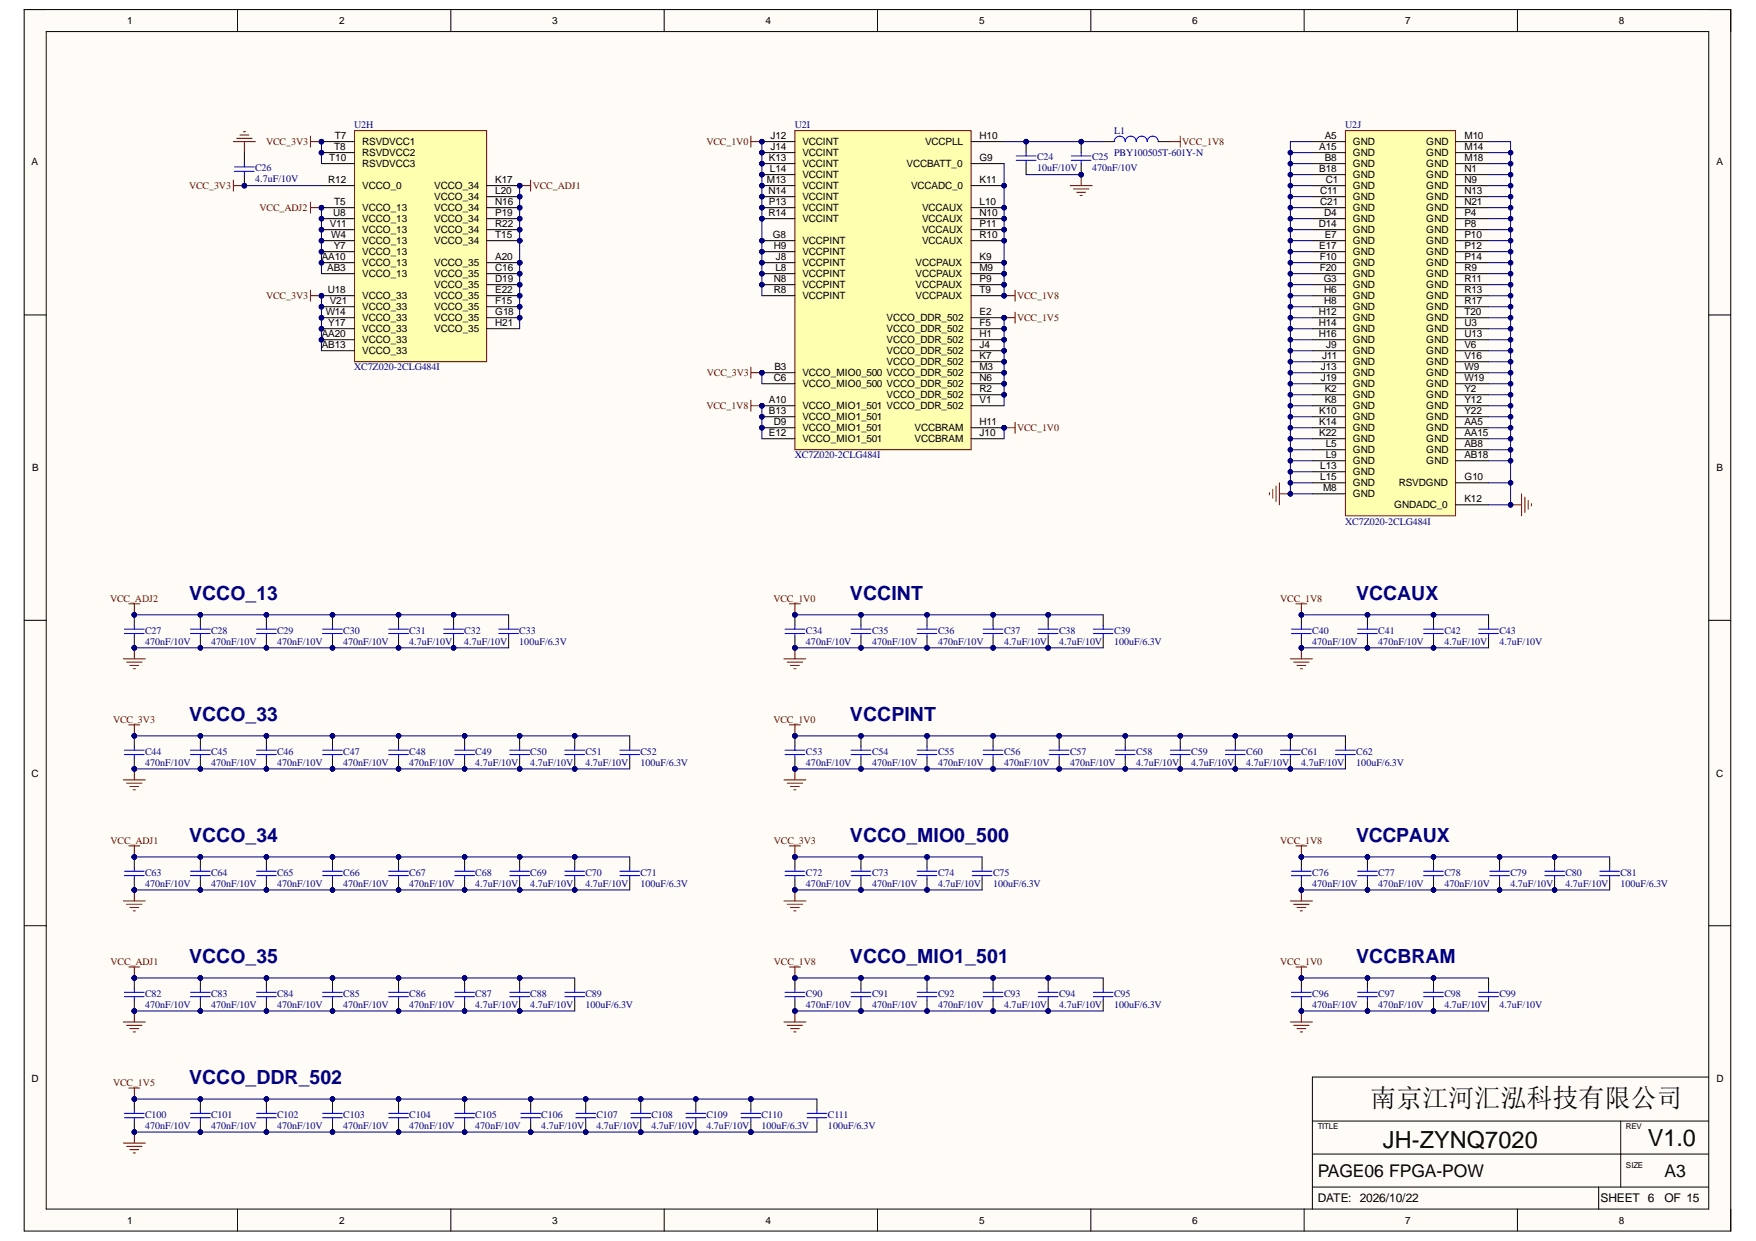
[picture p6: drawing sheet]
<svg xmlns="http://www.w3.org/2000/svg" width="297mm" height="210mm" viewBox="0 0 297 210" stroke-linecap="round" stroke-linejoin="round" font-family="sans-serif">
<defs><g id="words">
<text font-size="4.4" x="231.8" y="187.2">南京江河汇泓科技有限公司</text>
<g font-size="4">
<text x="233.9" y="194.1">JH-ZYNQ7020</text>
<text x="278.8" y="193.8">V1.0</text>
</g>
<g font-size="3.3" fill="#000080">
<text x="32" y="101.4">VCCO_13</text>
<text x="143.8" y="101.4">VCCINT</text>
<text x="229.4" y="101.4">VCCAUX</text>
<text x="32" y="121.9">VCCO_33</text>
<text x="143.8" y="121.9">VCCPINT</text>
<text x="32" y="142.3">VCCO_34</text>
<text x="143.8" y="142.3">VCCO_MIO0_500</text>
<text x="229.4" y="142.3">VCCPAUX</text>
<text x="32" y="162.8">VCCO_35</text>
<text x="143.8" y="162.8">VCCO_MIO1_501</text>
<text x="229.4" y="162.8">VCCBRAM</text>
<text x="32" y="183.3">VCCO_DDR_502</text>
</g>
<g font-size="3">
<text x="222.9" y="199">PAGE06 FPGA-POW</text>
<text x="281.6" y="199">A3</text>
</g>
<g font-size="2">
<text x="222.9" y="203.3">DATE: 2026/10/22</text>
<text x="270.7" y="203.3">SHEET 6</text>
<text x="281.6" y="203.3">OF 15</text>
</g>
<g font-size="1.7">
<text x="21.5" y="4.1">1</text>
<text x="57.4" y="4.1">2</text>
<text x="93.4" y="4.1">3</text>
<text x="129.5" y="4.1">4</text>
<text x="165.6" y="4.1">5</text>
<text x="201.7" y="4.1">6</text>
<text x="237.7" y="4.1">7</text>
<text x="273.9" y="4.1">8</text>
<text x="56.6" y="23.6">T7</text>
<text x="130.3" y="23.6">J12</text>
<text x="165.7" y="23.6">H10</text>
<text x="224.1" y="23.6">A5</text>
<text x="247.7" y="23.6">M10</text>
<text x="5.3" y="28">A</text>
<text x="55.7" y="27.3">T10</text>
<text x="56.5" y="25.4">T8</text>
<text x="61.3" y="24.5">RSVDVCC1</text>
<text x="61.3" y="26.4">RSVDVCC2</text>
<text x="61.3" y="28.2">RSVDVCC3</text>
<text x="130.1" y="27.3">K13</text>
<text x="130.2" y="29.2">L14</text>
<text x="130.3" y="25.4">J14</text>
<text x="135.7" y="28.2">VCCINT</text>
<text x="135.7" y="26.4">VCCINT</text>
<text x="135.7" y="24.5">VCCINT</text>
<text x="153.3" y="28.2">VCCBATT_0</text>
<text x="156.5" y="24.5">VCCPLL</text>
<text x="165.7" y="27.3">G9</text>
<text x="223.2" y="29.2">B18</text>
<text x="223.2" y="25.4">A15</text>
<text x="224.1" y="27.3">B8</text>
<text x="228.8" y="28.2">GND</text>
<text x="228.8" y="26.4">GND</text>
<text x="228.8" y="24.5">GND</text>
<text x="241.3" y="28.2">GND</text>
<text x="241.3" y="26.4">GND</text>
<text x="241.3" y="24.5">GND</text>
<text x="247.7" y="29.2">N1</text>
<text x="247.7" y="27.3">M18</text>
<text x="247.7" y="25.4">M14</text>
<text x="290.4" y="28">A</text>
<text x="55.5" y="31">R12</text>
<text x="56.5" y="34.8">T5</text>
<text x="61.3" y="35.7">VCCO_13</text>
<text x="61.3" y="32">VCCO_0</text>
<text x="73.5" y="35.7">VCCO_34</text>
<text x="73.5" y="33.8">VCCO_34</text>
<text x="73.5" y="32">VCCO_34</text>
<text x="83.8" y="34.8">N16</text>
<text x="83.8" y="32.9">L20</text>
<text x="83.8" y="31">K17</text>
<text x="129.7" y="31">M13</text>
<text x="130" y="32.9">N14</text>
<text x="130.1" y="34.8">P13</text>
<text x="135.7" y="35.7">VCCINT</text>
<text x="135.7" y="33.8">VCCINT</text>
<text x="135.7" y="32">VCCINT</text>
<text x="135.7" y="30.1">VCCINT</text>
<text x="154.1" y="32">VCCADC_0</text>
<text x="156" y="35.7">VCCAUX</text>
<text x="165.7" y="31">K11</text>
<text x="165.7" y="34.8">L10</text>
<text x="223.3" y="34.8">C21</text>
<text x="223.3" y="32.9">C11</text>
<text x="224.3" y="31">C1</text>
<text x="228.8" y="35.7">GND</text>
<text x="228.8" y="33.8">GND</text>
<text x="228.8" y="32">GND</text>
<text x="228.8" y="30.1">GND</text>
<text x="241.3" y="35.7">GND</text>
<text x="241.3" y="33.8">GND</text>
<text x="241.3" y="32">GND</text>
<text x="241.3" y="30.1">GND</text>
<text x="247.7" y="34.8">N21</text>
<text x="247.7" y="32.9">N13</text>
<text x="247.7" y="31">N9</text>
<text x="55.8" y="38.5">V11</text>
<text x="56" y="40.3">W4</text>
<text x="56.4" y="36.6">U8</text>
<text x="61.3" y="41.3">VCCO_13</text>
<text x="61.3" y="39.4">VCCO_13</text>
<text x="61.3" y="37.5">VCCO_13</text>
<text x="73.5" y="41.3">VCCO_34</text>
<text x="73.5" y="39.4">VCCO_34</text>
<text x="73.5" y="37.5">VCCO_34</text>
<text x="83.8" y="40.3">T15</text>
<text x="83.8" y="38.5">R22</text>
<text x="83.8" y="36.6">P19</text>
<text x="130" y="36.6">R14</text>
<text x="130.7" y="40.3">G8</text>
<text x="135.7" y="41.3">VCCPINT</text>
<text x="135.7" y="37.5">VCCINT</text>
<text x="156" y="41.3">VCCAUX</text>
<text x="156" y="39.4">VCCAUX</text>
<text x="156" y="37.5">VCCAUX</text>
<text x="165.7" y="40.3">R10</text>
<text x="165.7" y="38.5">P11</text>
<text x="165.7" y="36.6">N10</text>
<text x="223.1" y="38.5">D14</text>
<text x="224" y="36.6">D4</text>
<text x="224.1" y="40.3">E7</text>
<text x="228.8" y="41.3">GND</text>
<text x="228.8" y="39.4">GND</text>
<text x="228.8" y="37.5">GND</text>
<text x="241.3" y="41.3">GND</text>
<text x="241.3" y="39.4">GND</text>
<text x="241.3" y="37.5">GND</text>
<text x="247.7" y="40.3">P10</text>
<text x="247.7" y="38.5">P8</text>
<text x="247.7" y="36.6">P4</text>
<text x="54.4" y="44.1">AA10</text>
<text x="55.3" y="45.9">AB3</text>
<text x="56.4" y="42.2">Y7</text>
<text x="61.3" y="43.1">VCCO_13</text>
<text x="61.3" y="46.8">VCCO_13</text>
<text x="61.3" y="45">VCCO_13</text>
<text x="73.5" y="46.8">VCCO_35</text>
<text x="73.5" y="45">VCCO_35</text>
<text x="83.8" y="47.8">D19</text>
<text x="83.8" y="45.9">C16</text>
<text x="83.8" y="44.1">A20</text>
<text x="130.9" y="47.8">N8</text>
<text x="130.9" y="42.2">H9</text>
<text x="131.2" y="45.9">L8</text>
<text x="131.3" y="44.1">J8</text>
<text x="135.7" y="46.8">VCCPINT</text>
<text x="135.7" y="45">VCCPINT</text>
<text x="135.7" y="43.1">VCCPINT</text>
<text x="154.9" y="46.8">VCCPAUX</text>
<text x="154.9" y="45">VCCPAUX</text>
<text x="165.7" y="47.8">P9</text>
<text x="165.7" y="45.9">M9</text>
<text x="165.7" y="44.1">K9</text>
<text x="223.2" y="42.2">E17</text>
<text x="223.2" y="45.9">F20</text>
<text x="223.2" y="44.1">F10</text>
<text x="223.9" y="47.8">G3</text>
<text x="228.8" y="46.8">GND</text>
<text x="228.8" y="45">GND</text>
<text x="228.8" y="43.1">GND</text>
<text x="241.3" y="46.8">GND</text>
<text x="241.3" y="45">GND</text>
<text x="241.3" y="43.1">GND</text>
<text x="247.7" y="47.8">R11</text>
<text x="247.7" y="45.9">R9</text>
<text x="247.7" y="44.1">P14</text>
<text x="247.7" y="42.2">P12</text>
<text x="55.1" y="53.4">W14</text>
<text x="55.4" y="49.6">U18</text>
<text x="55.8" y="51.5">V21</text>
<text x="61.3" y="52.4">VCCO_33</text>
<text x="61.3" y="50.6">VCCO_33</text>
<text x="73.5" y="52.4">VCCO_35</text>
<text x="73.5" y="50.6">VCCO_35</text>
<text x="73.5" y="48.7">VCCO_35</text>
<text x="83.8" y="53.4">G18</text>
<text x="83.8" y="51.5">F15</text>
<text x="83.8" y="49.6">E22</text>
<text x="130.9" y="49.6">R8</text>
<text x="135.7" y="50.6">VCCPINT</text>
<text x="135.7" y="48.7">VCCPINT</text>
<text x="154.9" y="50.6">VCCPAUX</text>
<text x="154.9" y="48.7">VCCPAUX</text>
<text x="165.7" y="53.4">E2</text>
<text x="165.7" y="49.6">T9</text>
<text x="223.1" y="53.4">H12</text>
<text x="224" y="51.5">H8</text>
<text x="224" y="49.6">H6</text>
<text x="228.8" y="52.4">GND</text>
<text x="228.8" y="50.6">GND</text>
<text x="228.8" y="48.7">GND</text>
<text x="241.3" y="52.4">GND</text>
<text x="241.3" y="50.6">GND</text>
<text x="241.3" y="48.7">GND</text>
<text x="247.7" y="53.4">T20</text>
<text x="247.7" y="51.5">R17</text>
<text x="247.7" y="49.6">R13</text>
<text x="54.4" y="58.9">AB13</text>
<text x="54.4" y="57.1">AA20</text>
<text x="55.5" y="55.2">Y17</text>
<text x="61.3" y="56.2">VCCO_33</text>
<text x="61.3" y="54.3">VCCO_33</text>
<text x="61.3" y="59.9">VCCO_33</text>
<text x="61.3" y="58">VCCO_33</text>
<text x="73.5" y="56.2">VCCO_35</text>
<text x="73.5" y="54.3">VCCO_35</text>
<text x="83.8" y="55.2">H21</text>
<text x="150" y="59.9">VCCO_DDR_502</text>
<text x="150" y="58">VCCO_DDR_502</text>
<text x="150" y="56.2">VCCO_DDR_502</text>
<text x="150" y="54.3">VCCO_DDR_502</text>
<text x="165.7" y="58.9">J4</text>
<text x="165.7" y="57.1">H1</text>
<text x="165.7" y="55.2">F5</text>
<text x="223.1" y="57.1">H16</text>
<text x="223.1" y="55.2">H14</text>
<text x="224.3" y="58.9">J9</text>
<text x="228.8" y="59.9">GND</text>
<text x="228.8" y="58">GND</text>
<text x="228.8" y="56.2">GND</text>
<text x="228.8" y="54.3">GND</text>
<text x="241.3" y="59.9">GND</text>
<text x="241.3" y="58">GND</text>
<text x="241.3" y="56.2">GND</text>
<text x="241.3" y="54.3">GND</text>
<text x="247.7" y="58.9">V6</text>
<text x="247.7" y="57.1">U13</text>
<text x="247.7" y="55.2">U3</text>
<text x="130.9" y="64.5">C6</text>
<text x="131" y="62.7">B3</text>
<text x="135.7" y="65.5">VCCO_MIO0_500 VCCO_DDR_502</text>
<text x="135.7" y="63.6">VCCO_MIO0_500 VCCO_DDR_502</text>
<text x="150" y="61.7">VCCO_DDR_502</text>
<text x="165.7" y="64.5">N6</text>
<text x="165.7" y="62.7">M3</text>
<text x="165.7" y="60.8">K7</text>
<text x="223.4" y="64.5">J19</text>
<text x="223.4" y="62.7">J13</text>
<text x="223.7" y="60.8">J11</text>
<text x="228.8" y="65.5">GND</text>
<text x="228.8" y="63.6">GND</text>
<text x="228.8" y="61.7">GND</text>
<text x="241.3" y="65.5">GND</text>
<text x="241.3" y="63.6">GND</text>
<text x="241.3" y="61.7">GND</text>
<text x="247.7" y="64.5">W19</text>
<text x="247.7" y="62.7">W9</text>
<text x="247.7" y="60.8">V16</text>
<text x="130.1" y="70.1">B13</text>
<text x="130.1" y="68.2">A10</text>
<text x="130.9" y="72">D9</text>
<text x="135.7" y="71">VCCO_MIO1_501</text>
<text x="135.7" y="69.2">VCCO_MIO1_501 VCCO_DDR_502</text>
<text x="150" y="67.3">VCCO_DDR_502</text>
<text x="165.7" y="68.2">V1</text>
<text x="165.7" y="66.4">R2</text>
<text x="165.7" y="72">H11</text>
<text x="223.2" y="72">K14</text>
<text x="223.2" y="70.1">K10</text>
<text x="224.1" y="68.2">K8</text>
<text x="224.1" y="66.4">K2</text>
<text x="228.8" y="71">GND</text>
<text x="228.8" y="69.2">GND</text>
<text x="228.8" y="67.3">GND</text>
<text x="241.3" y="71">GND</text>
<text x="241.3" y="69.2">GND</text>
<text x="241.3" y="67.3">GND</text>
<text x="247.7" y="70.1">Y22</text>
<text x="247.7" y="68.2">Y12</text>
<text x="247.7" y="66.4">Y2</text>
<text x="247.7" y="72">AA5</text>
<text x="130.1" y="73.8">E12</text>
<text x="135.7" y="74.8">VCCO_MIO1_501</text>
<text x="135.7" y="72.9">VCCO_MIO1_501</text>
<text x="154.7" y="74.8">VCCBRAM</text>
<text x="154.7" y="72.9">VCCBRAM</text>
<text x="165.7" y="73.8">J10</text>
<text x="223.2" y="73.8">K22</text>
<text x="224.3" y="77.5">L9</text>
<text x="224.3" y="75.7">L5</text>
<text x="228.8" y="76.6">GND</text>
<text x="228.8" y="74.8">GND</text>
<text x="228.8" y="72.9">GND</text>
<text x="241.3" y="76.6">GND</text>
<text x="241.3" y="74.8">GND</text>
<text x="241.3" y="72.9">GND</text>
<text x="247.7" y="77.5">AB18</text>
<text x="247.7" y="75.7">AB8</text>
<text x="247.7" y="73.8">AA15</text>
<text x="5.4" y="79.7">B</text>
<text x="223.3" y="81.3">L15</text>
<text x="223.3" y="79.4">L13</text>
<text x="223.8" y="83.1">M8</text>
<text x="228.8" y="82.2">GND</text>
<text x="228.8" y="80.3">GND</text>
<text x="228.8" y="78.5">GND</text>
<text x="236.6" y="82.2">RSVDGND</text>
<text x="241.3" y="78.5">GND</text>
<text x="247.7" y="81.3">G10</text>
<text x="290.4" y="79.7">B</text>
<text x="228.8" y="84.1">GND</text>
<text x="235.9" y="85.9">GNDADC_0</text>
<text x="247.7" y="85">K12</text>
<text x="5.3" y="131.3">C</text>
<text x="290.3" y="131.3">C</text>
<text x="5.3" y="182.9">D</text>
<text x="290.4" y="182.9">D</text>
<text x="21.5" y="207">1</text>
<text x="57.4" y="207">2</text>
<text x="93.4" y="207">3</text>
<text x="129.5" y="207">4</text>
<text x="165.6" y="207">5</text>
<text x="201.7" y="207">6</text>
<text x="237.7" y="207">7</text>
<text x="273.9" y="207">8</text>
</g>
<g font-size="1.7" fill="#000080">
<text x="59.9" y="21.7">U2H</text>
<text x="134.5" y="21.7">U2I</text>
<text x="188.5" y="22.7">L1</text>
<text x="227.6" y="21.7">U2J</text>
<text x="43.2" y="29">C26</text>
<text x="175.4" y="27.1">C24</text>
<text x="175.4" y="29">10uF/10V</text>
<text x="184.7" y="27.1">C25</text>
<text x="184.7" y="29">470nF/10V</text>
<text x="188.5" y="26.4">PBY100505T-601Y-N</text>
<text x="43.2" y="30.9">4.7uF/10V</text>
<text x="59.9" y="62.7">XC7Z020-2CLG484I</text>
<text x="134.5" y="77.5">XC7Z020-2CLG484I</text>
<text x="227.6" y="88.7">XC7Z020-2CLG484I</text>
<text x="24.5" y="107.2">C27</text>
<text x="35.7" y="107.2">C28</text>
<text x="46.9" y="107.2">C29</text>
<text x="58.1" y="107.2">C30</text>
<text x="69.2" y="107.2">C31</text>
<text x="78.5" y="107.2">C32</text>
<text x="87.8" y="107.2">C33</text>
<text x="136.3" y="107.2">C34</text>
<text x="147.5" y="107.2">C35</text>
<text x="158.7" y="107.2">C36</text>
<text x="169.8" y="107.2">C37</text>
<text x="179.2" y="107.2">C38</text>
<text x="188.5" y="107.2">C39</text>
<text x="222" y="107.2">C40</text>
<text x="233.1" y="107.2">C41</text>
<text x="244.3" y="107.2">C42</text>
<text x="253.6" y="107.2">C43</text>
<text x="24.5" y="109">470nF/10V</text>
<text x="35.7" y="109">470nF/10V</text>
<text x="46.9" y="109">470nF/10V</text>
<text x="58.1" y="109">470nF/10V</text>
<text x="69.2" y="109">4.7uF/10V</text>
<text x="78.5" y="109">4.7uF/10V</text>
<text x="87.8" y="109">100uF/6.3V</text>
<text x="136.3" y="109">470nF/10V</text>
<text x="147.5" y="109">470nF/10V</text>
<text x="158.7" y="109">470nF/10V</text>
<text x="169.8" y="109">4.7uF/10V</text>
<text x="179.2" y="109">4.7uF/10V</text>
<text x="188.5" y="109">100uF/6.3V</text>
<text x="222" y="109">470nF/10V</text>
<text x="233.1" y="109">470nF/10V</text>
<text x="244.3" y="109">4.7uF/10V</text>
<text x="253.6" y="109">4.7uF/10V</text>
<text x="24.5" y="127.6">C44</text>
<text x="24.5" y="129.5">470nF/10V</text>
<text x="35.7" y="127.6">C45</text>
<text x="35.7" y="129.5">470nF/10V</text>
<text x="46.9" y="127.6">C46</text>
<text x="46.9" y="129.5">470nF/10V</text>
<text x="58.1" y="127.6">C47</text>
<text x="58.1" y="129.5">470nF/10V</text>
<text x="69.2" y="127.6">C48</text>
<text x="69.2" y="129.5">470nF/10V</text>
<text x="80.4" y="127.6">C49</text>
<text x="80.4" y="129.5">4.7uF/10V</text>
<text x="89.7" y="127.6">C50</text>
<text x="89.7" y="129.5">4.7uF/10V</text>
<text x="99" y="127.6">C51</text>
<text x="99" y="129.5">4.7uF/10V</text>
<text x="108.3" y="127.6">C52</text>
<text x="108.3" y="129.5">100uF/6.3V</text>
<text x="136.3" y="127.6">C53</text>
<text x="136.3" y="129.5">470nF/10V</text>
<text x="147.5" y="127.6">C54</text>
<text x="147.5" y="129.5">470nF/10V</text>
<text x="158.7" y="127.6">C55</text>
<text x="158.7" y="129.5">470nF/10V</text>
<text x="169.8" y="127.6">C56</text>
<text x="169.8" y="129.5">470nF/10V</text>
<text x="181" y="127.6">C57</text>
<text x="181" y="129.5">470nF/10V</text>
<text x="192.2" y="127.6">C58</text>
<text x="192.2" y="129.5">4.7uF/10V</text>
<text x="201.5" y="127.6">C59</text>
<text x="201.5" y="129.5">4.7uF/10V</text>
<text x="210.8" y="127.6">C60</text>
<text x="210.8" y="129.5">4.7uF/10V</text>
<text x="220.1" y="127.6">C61</text>
<text x="220.1" y="129.5">4.7uF/10V</text>
<text x="229.4" y="127.6">C62</text>
<text x="229.4" y="129.5">100uF/6.3V</text>
<text x="24.5" y="148.1">C63</text>
<text x="24.5" y="149.9">470nF/10V</text>
<text x="35.7" y="148.1">C64</text>
<text x="35.7" y="149.9">470nF/10V</text>
<text x="46.9" y="148.1">C65</text>
<text x="46.9" y="149.9">470nF/10V</text>
<text x="58.1" y="148.1">C66</text>
<text x="58.1" y="149.9">470nF/10V</text>
<text x="69.2" y="148.1">C67</text>
<text x="69.2" y="149.9">470nF/10V</text>
<text x="80.4" y="148.1">C68</text>
<text x="80.4" y="149.9">4.7uF/10V</text>
<text x="89.7" y="148.1">C69</text>
<text x="89.7" y="149.9">4.7uF/10V</text>
<text x="99" y="148.1">C70</text>
<text x="99" y="149.9">4.7uF/10V</text>
<text x="108.3" y="148.1">C71</text>
<text x="108.3" y="149.9">100uF/6.3V</text>
<text x="136.3" y="148.1">C72</text>
<text x="136.3" y="149.9">470nF/10V</text>
<text x="147.5" y="148.1">C73</text>
<text x="147.5" y="149.9">470nF/10V</text>
<text x="158.7" y="148.1">C74</text>
<text x="158.7" y="149.9">4.7uF/10V</text>
<text x="168" y="148.1">C75</text>
<text x="168" y="149.9">100uF/6.3V</text>
<text x="222" y="148.1">C76</text>
<text x="222" y="149.9">470nF/10V</text>
<text x="233.1" y="148.1">C77</text>
<text x="233.1" y="149.9">470nF/10V</text>
<text x="244.3" y="148.1">C78</text>
<text x="244.3" y="149.9">470nF/10V</text>
<text x="255.5" y="148.1">C79</text>
<text x="255.5" y="149.9">4.7uF/10V</text>
<text x="264.8" y="148.1">C80</text>
<text x="264.8" y="149.9">4.7uF/10V</text>
<text x="274.1" y="148.1">C81</text>
<text x="274.1" y="149.9">100uF/6.3V</text>
<text x="24.5" y="168.6">C82</text>
<text x="24.5" y="170.4">470nF/10V</text>
<text x="35.7" y="168.6">C83</text>
<text x="35.7" y="170.4">470nF/10V</text>
<text x="46.9" y="168.6">C84</text>
<text x="46.9" y="170.4">470nF/10V</text>
<text x="58.1" y="168.6">C85</text>
<text x="58.1" y="170.4">470nF/10V</text>
<text x="69.2" y="168.6">C86</text>
<text x="69.2" y="170.4">470nF/10V</text>
<text x="80.4" y="168.6">C87</text>
<text x="80.4" y="170.4">4.7uF/10V</text>
<text x="89.7" y="168.6">C88</text>
<text x="89.7" y="170.4">4.7uF/10V</text>
<text x="99" y="168.6">C89</text>
<text x="99" y="170.4">100uF/6.3V</text>
<text x="136.3" y="168.6">C90</text>
<text x="136.3" y="170.4">470nF/10V</text>
<text x="147.5" y="168.6">C91</text>
<text x="147.5" y="170.4">470nF/10V</text>
<text x="158.7" y="168.6">C92</text>
<text x="158.7" y="170.4">470nF/10V</text>
<text x="169.8" y="168.6">C93</text>
<text x="169.8" y="170.4">4.7uF/10V</text>
<text x="179.2" y="168.6">C94</text>
<text x="179.2" y="170.4">4.7uF/10V</text>
<text x="188.5" y="168.6">C95</text>
<text x="188.5" y="170.4">100uF/6.3V</text>
<text x="222" y="168.6">C96</text>
<text x="222" y="170.4">470nF/10V</text>
<text x="233.1" y="168.6">C97</text>
<text x="233.1" y="170.4">470nF/10V</text>
<text x="244.3" y="168.6">C98</text>
<text x="244.3" y="170.4">4.7uF/10V</text>
<text x="253.6" y="168.6">C99</text>
<text x="253.6" y="170.4">4.7uF/10V</text>
<text x="24.5" y="189">C100</text>
<text x="24.5" y="190.9">470nF/10V</text>
<text x="35.7" y="189">C101</text>
<text x="35.7" y="190.9">470nF/10V</text>
<text x="46.9" y="189">C102</text>
<text x="46.9" y="190.9">470nF/10V</text>
<text x="58.1" y="189">C103</text>
<text x="58.1" y="190.9">470nF/10V</text>
<text x="69.2" y="189">C104</text>
<text x="69.2" y="190.9">470nF/10V</text>
<text x="80.4" y="189">C105</text>
<text x="80.4" y="190.9">470nF/10V</text>
<text x="91.6" y="189">C106</text>
<text x="91.6" y="190.9">4.7uF/10V</text>
<text x="100.9" y="189">C107</text>
<text x="100.9" y="190.9">4.7uF/10V</text>
<text x="110.2" y="189">C108</text>
<text x="110.2" y="190.9">4.7uF/10V</text>
<text x="119.5" y="189">C109</text>
<text x="119.5" y="190.9">4.7uF/10V</text>
<text x="128.8" y="189">C110</text>
<text x="128.8" y="190.9">100uF/6.3V</text>
<text x="140.1" y="189">C111</text>
<text x="140.1" y="190.9">100uF/6.3V</text>
</g>
<g font-size="1.7" fill="#800000">
<text x="45" y="24.5">VCC_3V3</text>
<text x="119.5" y="24.5">VCC_1V0</text>
<text x="200" y="24.5">VCC_1V8</text>
<text x="32" y="32">VCC_3V3</text>
<text x="43.9" y="35.7">VCC_ADJ2</text>
<text x="90.1" y="32">VCC_ADJ1</text>
<text x="45" y="50.6">VCC_3V3</text>
<text x="172" y="50.6">VCC_1V8</text>
<text x="172" y="54.3">VCC_1V5</text>
<text x="119.6" y="63.6">VCC_3V3</text>
<text x="119.5" y="69.2">VCC_1V8</text>
<text x="172" y="72.9">VCC_1V0</text>
<text x="18.6" y="101.7">VCC_ADJ2</text>
<text x="130.8" y="101.7">VCC_1V0</text>
<text x="216.6" y="101.7">VCC_1V8</text>
<text x="19.1" y="122.2">VCC_3V3</text>
<text x="130.8" y="122.2">VCC_1V0</text>
<text x="18.7" y="142.7">VCC_ADJ1</text>
<text x="130.9" y="142.7">VCC_3V3</text>
<text x="216.6" y="142.7">VCC_1V8</text>
<text x="18.7" y="163.1">VCC_ADJ1</text>
<text x="130.9" y="163.1">VCC_1V8</text>
<text x="216.6" y="163.1">VCC_1V0</text>
<text x="19.1" y="183.6">VCC_1V5</text>
</g>
<g font-size="1.4">
<text x="222.9" y="191">TITLE</text>
<text x="275" y="191">REV</text>
<text x="275" y="197.5">SIZE</text>
</g>
</g></defs>
<g fill="#fffcf8">
<path d="M4.1 1.6h288.7v206.6h-288.7z" fill-rule="evenodd"/>
<path d="M7.8 5.3h281.2v199.2h-281.2z" fill-rule="evenodd"/>
</g>
<g fill="none" stroke="#000" stroke-width=".17">
<path d="M4.1 1.6h288.7v206.6h-288.7zM7.8 5.3h281.2v199.2h-281.2zM40.2 1.6v3.7M76.3 1.6v3.7M112.3 1.6v3.7M148.4 1.6v3.7M184.5 1.6v3.7M220.6 1.6v3.7M256.7 1.6v3.7M4.1 53.3h3.7M289 53.3h3.8M4.1 104.9h3.7"/>
<path d="M289 104.9h3.8M4.1 156.6h3.7M289 156.6h3.8M222 189.6h67M222 195.2h67M274.2 189.6v11.2M289 182.2h-67v22.3M40.2 204.5v3.7M76.3 204.5v3.7M112.4 204.5v3.7M148.4 204.5v3.7M184.5 204.5v3.7"/>
<path d="M220.6 204.5v3.7M222 200.8h67M256.7 204.5v3.7M270.4 200.8v3.7"/>
</g>
<circle cx="54.4" cy="24" r=".37" fill="#000080"/>
<circle cx="54.4" cy="24" r=".37" fill="none" stroke="#000080" stroke-width=".17"/>
<circle cx="54.4" cy="25.8" r=".37" fill="#000080"/>
<circle cx="54.4" cy="25.8" r=".37" fill="none" stroke="#000080" stroke-width=".17"/>
<circle cx="87.9" cy="53.7" r=".37" fill="#000080"/>
<circle cx="87.9" cy="53.7" r=".37" fill="none" stroke="#000080" stroke-width=".17"/>
<circle cx="87.9" cy="51.9" r=".37" fill="#000080"/>
<circle cx="87.9" cy="51.9" r=".37" fill="none" stroke="#000080" stroke-width=".17"/>
<circle cx="87.9" cy="50" r=".37" fill="#000080"/>
<circle cx="87.9" cy="50" r=".37" fill="none" stroke="#000080" stroke-width=".17"/>
<circle cx="87.9" cy="48.2" r=".37" fill="#000080"/>
<circle cx="87.9" cy="48.2" r=".37" fill="none" stroke="#000080" stroke-width=".17"/>
<circle cx="87.9" cy="46.3" r=".37" fill="#000080"/>
<circle cx="87.9" cy="46.3" r=".37" fill="none" stroke="#000080" stroke-width=".17"/>
<circle cx="87.9" cy="44.4" r=".37" fill="#000080"/>
<circle cx="87.9" cy="44.4" r=".37" fill="none" stroke="#000080" stroke-width=".17"/>
<circle cx="87.9" cy="40.7" r=".37" fill="#000080"/>
<circle cx="87.9" cy="40.7" r=".37" fill="none" stroke="#000080" stroke-width=".17"/>
<circle cx="87.9" cy="38.8" r=".37" fill="#000080"/>
<circle cx="87.9" cy="38.8" r=".37" fill="none" stroke="#000080" stroke-width=".17"/>
<circle cx="87.9" cy="37" r=".37" fill="#000080"/>
<circle cx="87.9" cy="37" r=".37" fill="none" stroke="#000080" stroke-width=".17"/>
<circle cx="87.9" cy="35.1" r=".37" fill="#000080"/>
<circle cx="87.9" cy="35.1" r=".37" fill="none" stroke="#000080" stroke-width=".17"/>
<circle cx="87.9" cy="33.3" r=".37" fill="#000080"/>
<circle cx="87.9" cy="33.3" r=".37" fill="none" stroke="#000080" stroke-width=".17"/>
<circle cx="87.9" cy="31.4" r=".37" fill="#000080"/>
<circle cx="87.9" cy="31.4" r=".37" fill="none" stroke="#000080" stroke-width=".17"/>
<circle cx="54.4" cy="55.6" r=".37" fill="#000080"/>
<circle cx="54.4" cy="55.6" r=".37" fill="none" stroke="#000080" stroke-width=".17"/>
<circle cx="54.4" cy="53.7" r=".37" fill="#000080"/>
<circle cx="54.4" cy="53.7" r=".37" fill="none" stroke="#000080" stroke-width=".17"/>
<circle cx="54.4" cy="51.9" r=".37" fill="#000080"/>
<circle cx="54.4" cy="51.9" r=".37" fill="none" stroke="#000080" stroke-width=".17"/>
<circle cx="54.4" cy="50" r=".37" fill="#000080"/>
<circle cx="54.4" cy="50" r=".37" fill="none" stroke="#000080" stroke-width=".17"/>
<circle cx="54.4" cy="57.5" r=".37" fill="#000080"/>
<circle cx="54.4" cy="57.5" r=".37" fill="none" stroke="#000080" stroke-width=".17"/>
<circle cx="54.4" cy="42.6" r=".37" fill="#000080"/>
<circle cx="54.4" cy="42.6" r=".37" fill="none" stroke="#000080" stroke-width=".17"/>
<circle cx="54.4" cy="40.7" r=".37" fill="#000080"/>
<circle cx="54.4" cy="40.7" r=".37" fill="none" stroke="#000080" stroke-width=".17"/>
<circle cx="54.4" cy="38.8" r=".37" fill="#000080"/>
<circle cx="54.4" cy="38.8" r=".37" fill="none" stroke="#000080" stroke-width=".17"/>
<circle cx="54.4" cy="37" r=".37" fill="#000080"/>
<circle cx="54.4" cy="37" r=".37" fill="none" stroke="#000080" stroke-width=".17"/>
<circle cx="54.4" cy="35.1" r=".37" fill="#000080"/>
<circle cx="54.4" cy="35.1" r=".37" fill="none" stroke="#000080" stroke-width=".17"/>
<circle cx="54.4" cy="44.4" r=".37" fill="#000080"/>
<circle cx="54.4" cy="44.4" r=".37" fill="none" stroke="#000080" stroke-width=".17"/>
<path d="M60 22.1h22.3v39.1h-22.3z" fill-rule="evenodd" fill="#ffffb0"/>
<path d="M60 22.1h22.3v39.1h-22.3z" fill="none" stroke="#800000" stroke-width=".17"/>
<path d="M54.4 24h5.6" fill="none" stroke="#000" stroke-width=".17"/>
<circle cx="54.4" cy="24" r=".37" fill="#000080"/>
<circle cx="54.4" cy="24" r=".37" fill="none" stroke="#000080" stroke-width=".17"/>
<path d="M54.4 25.8h5.6" fill="none" stroke="#000" stroke-width=".17"/>
<circle cx="54.4" cy="25.8" r=".37" fill="#000080"/>
<circle cx="54.4" cy="25.8" r=".37" fill="none" stroke="#000080" stroke-width=".17"/>
<path d="M54.4 27.7h5.6M82.3 55.6h5.6M82.3 53.7h5.6" fill="none" stroke="#000" stroke-width=".17"/>
<circle cx="87.9" cy="53.7" r=".37" fill="#000080"/>
<circle cx="87.9" cy="53.7" r=".37" fill="none" stroke="#000080" stroke-width=".17"/>
<path d="M82.3 51.9h5.6" fill="none" stroke="#000" stroke-width=".17"/>
<circle cx="87.9" cy="51.9" r=".37" fill="#000080"/>
<circle cx="87.9" cy="51.9" r=".37" fill="none" stroke="#000080" stroke-width=".17"/>
<path d="M82.3 50h5.6" fill="none" stroke="#000" stroke-width=".17"/>
<circle cx="87.9" cy="50" r=".37" fill="#000080"/>
<circle cx="87.9" cy="50" r=".37" fill="none" stroke="#000080" stroke-width=".17"/>
<path d="M82.3 48.1h5.6" fill="none" stroke="#000" stroke-width=".17"/>
<circle cx="87.9" cy="48.2" r=".37" fill="#000080"/>
<circle cx="87.9" cy="48.2" r=".37" fill="none" stroke="#000080" stroke-width=".17"/>
<path d="M82.3 46.3h5.6" fill="none" stroke="#000" stroke-width=".17"/>
<circle cx="87.9" cy="46.3" r=".37" fill="#000080"/>
<circle cx="87.9" cy="46.3" r=".37" fill="none" stroke="#000080" stroke-width=".17"/>
<path d="M82.3 44.4h5.6" fill="none" stroke="#000" stroke-width=".17"/>
<circle cx="87.9" cy="44.4" r=".37" fill="#000080"/>
<circle cx="87.9" cy="44.4" r=".37" fill="none" stroke="#000080" stroke-width=".17"/>
<path d="M82.3 40.7h5.6" fill="none" stroke="#000" stroke-width=".17"/>
<circle cx="87.9" cy="40.7" r=".37" fill="#000080"/>
<circle cx="87.9" cy="40.7" r=".37" fill="none" stroke="#000080" stroke-width=".17"/>
<path d="M82.3 38.8h5.6" fill="none" stroke="#000" stroke-width=".17"/>
<circle cx="87.9" cy="38.8" r=".37" fill="#000080"/>
<circle cx="87.9" cy="38.8" r=".37" fill="none" stroke="#000080" stroke-width=".17"/>
<path d="M82.3 37h5.6" fill="none" stroke="#000" stroke-width=".17"/>
<circle cx="87.9" cy="37" r=".37" fill="#000080"/>
<circle cx="87.9" cy="37" r=".37" fill="none" stroke="#000080" stroke-width=".17"/>
<path d="M82.3 35.1h5.6" fill="none" stroke="#000" stroke-width=".17"/>
<circle cx="87.9" cy="35.1" r=".37" fill="#000080"/>
<circle cx="87.9" cy="35.1" r=".37" fill="none" stroke="#000080" stroke-width=".17"/>
<path d="M82.3 33.3h5.6" fill="none" stroke="#000" stroke-width=".17"/>
<circle cx="87.9" cy="33.3" r=".37" fill="#000080"/>
<circle cx="87.9" cy="33.3" r=".37" fill="none" stroke="#000080" stroke-width=".17"/>
<path d="M82.3 31.4h5.6" fill="none" stroke="#000" stroke-width=".17"/>
<circle cx="87.9" cy="31.4" r=".37" fill="#000080"/>
<circle cx="87.9" cy="31.4" r=".37" fill="none" stroke="#000080" stroke-width=".17"/>
<path d="M54.4 55.6h5.6" fill="none" stroke="#000" stroke-width=".17"/>
<circle cx="54.4" cy="55.6" r=".37" fill="#000080"/>
<circle cx="54.4" cy="55.6" r=".37" fill="none" stroke="#000080" stroke-width=".17"/>
<path d="M54.4 53.7h5.6" fill="none" stroke="#000" stroke-width=".17"/>
<circle cx="54.4" cy="53.7" r=".37" fill="#000080"/>
<circle cx="54.4" cy="53.7" r=".37" fill="none" stroke="#000080" stroke-width=".17"/>
<path d="M54.4 51.9h5.6" fill="none" stroke="#000" stroke-width=".17"/>
<circle cx="54.4" cy="51.9" r=".37" fill="#000080"/>
<circle cx="54.4" cy="51.9" r=".37" fill="none" stroke="#000080" stroke-width=".17"/>
<path d="M54.4 50h5.6" fill="none" stroke="#000" stroke-width=".17"/>
<circle cx="54.4" cy="50" r=".37" fill="#000080"/>
<circle cx="54.4" cy="50" r=".37" fill="none" stroke="#000080" stroke-width=".17"/>
<path d="M54.4 59.3h5.6M54.4 57.5h5.6" fill="none" stroke="#000" stroke-width=".17"/>
<circle cx="54.4" cy="57.5" r=".37" fill="#000080"/>
<circle cx="54.4" cy="57.5" r=".37" fill="none" stroke="#000080" stroke-width=".17"/>
<path d="M54.4 42.6h5.6" fill="none" stroke="#000" stroke-width=".17"/>
<circle cx="54.4" cy="42.6" r=".37" fill="#000080"/>
<circle cx="54.4" cy="42.6" r=".37" fill="none" stroke="#000080" stroke-width=".17"/>
<path d="M54.4 40.7h5.6" fill="none" stroke="#000" stroke-width=".17"/>
<circle cx="54.4" cy="40.7" r=".37" fill="#000080"/>
<circle cx="54.4" cy="40.7" r=".37" fill="none" stroke="#000080" stroke-width=".17"/>
<path d="M54.4 38.8h5.6" fill="none" stroke="#000" stroke-width=".17"/>
<circle cx="54.4" cy="38.8" r=".37" fill="#000080"/>
<circle cx="54.4" cy="38.8" r=".37" fill="none" stroke="#000080" stroke-width=".17"/>
<path d="M54.4 37h5.6" fill="none" stroke="#000" stroke-width=".17"/>
<circle cx="54.4" cy="37" r=".37" fill="#000080"/>
<circle cx="54.4" cy="37" r=".37" fill="none" stroke="#000080" stroke-width=".17"/>
<path d="M54.4 35.1h5.6" fill="none" stroke="#000" stroke-width=".17"/>
<circle cx="54.4" cy="35.1" r=".37" fill="#000080"/>
<circle cx="54.4" cy="35.1" r=".37" fill="none" stroke="#000080" stroke-width=".17"/>
<path d="M54.4 46.3h5.6M54.4 44.4h5.6" fill="none" stroke="#000" stroke-width=".17"/>
<circle cx="54.4" cy="44.4" r=".37" fill="#000080"/>
<circle cx="54.4" cy="44.4" r=".37" fill="none" stroke="#000080" stroke-width=".17"/>
<path d="M54.4 31.4h5.6" fill="none" stroke="#000" stroke-width=".17"/>
<circle cx="169.8" cy="31.4" r=".37" fill="#000080"/>
<circle cx="169.8" cy="31.4" r=".37" fill="none" stroke="#000080" stroke-width=".17"/>
<circle cx="128.9" cy="72.3" r=".37" fill="#000080"/>
<circle cx="128.9" cy="72.3" r=".37" fill="none" stroke="#000080" stroke-width=".17"/>
<circle cx="128.9" cy="70.5" r=".37" fill="#000080"/>
<circle cx="128.9" cy="70.5" r=".37" fill="none" stroke="#000080" stroke-width=".17"/>
<circle cx="128.9" cy="68.6" r=".37" fill="#000080"/>
<circle cx="128.9" cy="68.6" r=".37" fill="none" stroke="#000080" stroke-width=".17"/>
<circle cx="128.9" cy="63" r=".37" fill="#000080"/>
<circle cx="128.9" cy="63" r=".37" fill="none" stroke="#000080" stroke-width=".17"/>
<circle cx="169.8" cy="66.8" r=".37" fill="#000080"/>
<circle cx="169.8" cy="66.8" r=".37" fill="none" stroke="#000080" stroke-width=".17"/>
<circle cx="169.8" cy="64.9" r=".37" fill="#000080"/>
<circle cx="169.8" cy="64.9" r=".37" fill="none" stroke="#000080" stroke-width=".17"/>
<circle cx="169.8" cy="63" r=".37" fill="#000080"/>
<circle cx="169.8" cy="63" r=".37" fill="none" stroke="#000080" stroke-width=".17"/>
<circle cx="169.8" cy="61.2" r=".37" fill="#000080"/>
<circle cx="169.8" cy="61.2" r=".37" fill="none" stroke="#000080" stroke-width=".17"/>
<circle cx="169.8" cy="59.3" r=".37" fill="#000080"/>
<circle cx="169.8" cy="59.3" r=".37" fill="none" stroke="#000080" stroke-width=".17"/>
<circle cx="169.8" cy="57.5" r=".37" fill="#000080"/>
<circle cx="169.8" cy="57.5" r=".37" fill="none" stroke="#000080" stroke-width=".17"/>
<circle cx="169.8" cy="55.6" r=".37" fill="#000080"/>
<circle cx="169.8" cy="55.6" r=".37" fill="none" stroke="#000080" stroke-width=".17"/>
<circle cx="169.8" cy="53.7" r=".37" fill="#000080"/>
<circle cx="169.8" cy="53.7" r=".37" fill="none" stroke="#000080" stroke-width=".17"/>
<circle cx="169.8" cy="72.3" r=".37" fill="#000080"/>
<circle cx="169.8" cy="72.3" r=".37" fill="none" stroke="#000080" stroke-width=".17"/>
<circle cx="128.9" cy="48.2" r=".37" fill="#000080"/>
<circle cx="128.9" cy="48.2" r=".37" fill="none" stroke="#000080" stroke-width=".17"/>
<circle cx="128.9" cy="46.3" r=".37" fill="#000080"/>
<circle cx="128.9" cy="46.3" r=".37" fill="none" stroke="#000080" stroke-width=".17"/>
<circle cx="128.9" cy="44.4" r=".37" fill="#000080"/>
<circle cx="128.9" cy="44.4" r=".37" fill="none" stroke="#000080" stroke-width=".17"/>
<circle cx="128.9" cy="42.6" r=".37" fill="#000080"/>
<circle cx="128.9" cy="42.6" r=".37" fill="none" stroke="#000080" stroke-width=".17"/>
<circle cx="128.9" cy="40.7" r=".37" fill="#000080"/>
<circle cx="128.9" cy="40.7" r=".37" fill="none" stroke="#000080" stroke-width=".17"/>
<circle cx="169.8" cy="50" r=".37" fill="#000080"/>
<circle cx="169.8" cy="50" r=".37" fill="none" stroke="#000080" stroke-width=".17"/>
<circle cx="169.8" cy="48.2" r=".37" fill="#000080"/>
<circle cx="169.8" cy="48.2" r=".37" fill="none" stroke="#000080" stroke-width=".17"/>
<circle cx="169.8" cy="46.3" r=".37" fill="#000080"/>
<circle cx="169.8" cy="46.3" r=".37" fill="none" stroke="#000080" stroke-width=".17"/>
<circle cx="169.8" cy="44.4" r=".37" fill="#000080"/>
<circle cx="169.8" cy="44.4" r=".37" fill="none" stroke="#000080" stroke-width=".17"/>
<circle cx="169.8" cy="40.7" r=".37" fill="#000080"/>
<circle cx="169.8" cy="40.7" r=".37" fill="none" stroke="#000080" stroke-width=".17"/>
<circle cx="169.8" cy="38.8" r=".37" fill="#000080"/>
<circle cx="169.8" cy="38.8" r=".37" fill="none" stroke="#000080" stroke-width=".17"/>
<circle cx="169.8" cy="37" r=".37" fill="#000080"/>
<circle cx="169.8" cy="37" r=".37" fill="none" stroke="#000080" stroke-width=".17"/>
<circle cx="169.8" cy="35.1" r=".37" fill="#000080"/>
<circle cx="169.8" cy="35.1" r=".37" fill="none" stroke="#000080" stroke-width=".17"/>
<circle cx="128.9" cy="37" r=".37" fill="#000080"/>
<circle cx="128.9" cy="37" r=".37" fill="none" stroke="#000080" stroke-width=".17"/>
<circle cx="128.9" cy="35.1" r=".37" fill="#000080"/>
<circle cx="128.9" cy="35.1" r=".37" fill="none" stroke="#000080" stroke-width=".17"/>
<circle cx="128.9" cy="33.3" r=".37" fill="#000080"/>
<circle cx="128.9" cy="33.3" r=".37" fill="none" stroke="#000080" stroke-width=".17"/>
<circle cx="128.9" cy="31.4" r=".37" fill="#000080"/>
<circle cx="128.9" cy="31.4" r=".37" fill="none" stroke="#000080" stroke-width=".17"/>
<circle cx="128.9" cy="29.5" r=".37" fill="#000080"/>
<circle cx="128.9" cy="29.5" r=".37" fill="none" stroke="#000080" stroke-width=".17"/>
<circle cx="128.9" cy="27.7" r=".37" fill="#000080"/>
<circle cx="128.9" cy="27.7" r=".37" fill="none" stroke="#000080" stroke-width=".17"/>
<circle cx="128.9" cy="25.8" r=".37" fill="#000080"/>
<circle cx="128.9" cy="25.8" r=".37" fill="none" stroke="#000080" stroke-width=".17"/>
<circle cx="128.9" cy="24" r=".37" fill="#000080"/>
<circle cx="128.9" cy="24" r=".37" fill="none" stroke="#000080" stroke-width=".17"/>
<path d="M134.5 22.1h29.8v54h-29.8z" fill-rule="evenodd" fill="#ffffb0"/>
<path d="M134.5 22.1h29.8v54h-29.8z" fill="none" stroke="#800000" stroke-width=".17"/>
<path d="M164.3 27.7h5.5M164.3 31.4h5.5" fill="none" stroke="#000" stroke-width=".17"/>
<circle cx="169.8" cy="31.4" r=".37" fill="#000080"/>
<circle cx="169.8" cy="31.4" r=".37" fill="none" stroke="#000080" stroke-width=".17"/>
<path d="M128.9 74.2h5.6M128.9 72.3h5.6" fill="none" stroke="#000" stroke-width=".17"/>
<circle cx="128.9" cy="72.3" r=".37" fill="#000080"/>
<circle cx="128.9" cy="72.3" r=".37" fill="none" stroke="#000080" stroke-width=".17"/>
<path d="M128.9 70.5h5.6" fill="none" stroke="#000" stroke-width=".17"/>
<circle cx="128.9" cy="70.5" r=".37" fill="#000080"/>
<circle cx="128.9" cy="70.5" r=".37" fill="none" stroke="#000080" stroke-width=".17"/>
<path d="M128.9 68.6h5.6" fill="none" stroke="#000" stroke-width=".17"/>
<circle cx="128.9" cy="68.6" r=".37" fill="#000080"/>
<circle cx="128.9" cy="68.6" r=".37" fill="none" stroke="#000080" stroke-width=".17"/>
<path d="M128.9 64.9h5.6M128.9 63h5.6" fill="none" stroke="#000" stroke-width=".17"/>
<circle cx="128.9" cy="63" r=".37" fill="#000080"/>
<circle cx="128.9" cy="63" r=".37" fill="none" stroke="#000080" stroke-width=".17"/>
<path d="M164.3 68.6h5.5M164.3 66.8h5.5" fill="none" stroke="#000" stroke-width=".17"/>
<circle cx="169.8" cy="66.8" r=".37" fill="#000080"/>
<circle cx="169.8" cy="66.8" r=".37" fill="none" stroke="#000080" stroke-width=".17"/>
<path d="M164.3 64.9h5.5" fill="none" stroke="#000" stroke-width=".17"/>
<circle cx="169.8" cy="64.9" r=".37" fill="#000080"/>
<circle cx="169.8" cy="64.9" r=".37" fill="none" stroke="#000080" stroke-width=".17"/>
<path d="M164.3 63h5.5" fill="none" stroke="#000" stroke-width=".17"/>
<circle cx="169.8" cy="63" r=".37" fill="#000080"/>
<circle cx="169.8" cy="63" r=".37" fill="none" stroke="#000080" stroke-width=".17"/>
<path d="M164.3 61.2h5.5" fill="none" stroke="#000" stroke-width=".17"/>
<circle cx="169.8" cy="61.2" r=".37" fill="#000080"/>
<circle cx="169.8" cy="61.2" r=".37" fill="none" stroke="#000080" stroke-width=".17"/>
<path d="M164.3 59.3h5.5" fill="none" stroke="#000" stroke-width=".17"/>
<circle cx="169.8" cy="59.3" r=".37" fill="#000080"/>
<circle cx="169.8" cy="59.3" r=".37" fill="none" stroke="#000080" stroke-width=".17"/>
<path d="M164.3 57.5h5.5" fill="none" stroke="#000" stroke-width=".17"/>
<circle cx="169.8" cy="57.5" r=".37" fill="#000080"/>
<circle cx="169.8" cy="57.5" r=".37" fill="none" stroke="#000080" stroke-width=".17"/>
<path d="M164.3 55.6h5.5" fill="none" stroke="#000" stroke-width=".17"/>
<circle cx="169.8" cy="55.6" r=".37" fill="#000080"/>
<circle cx="169.8" cy="55.6" r=".37" fill="none" stroke="#000080" stroke-width=".17"/>
<path d="M164.3 53.7h5.5" fill="none" stroke="#000" stroke-width=".17"/>
<circle cx="169.8" cy="53.7" r=".37" fill="#000080"/>
<circle cx="169.8" cy="53.7" r=".37" fill="none" stroke="#000080" stroke-width=".17"/>
<path d="M164.3 74.2h5.5M164.3 72.3h5.5" fill="none" stroke="#000" stroke-width=".17"/>
<circle cx="169.8" cy="72.3" r=".37" fill="#000080"/>
<circle cx="169.8" cy="72.3" r=".37" fill="none" stroke="#000080" stroke-width=".17"/>
<path d="M164.3 24h5.5M128.9 50h5.6M128.9 48.1h5.6" fill="none" stroke="#000" stroke-width=".17"/>
<circle cx="128.9" cy="48.2" r=".37" fill="#000080"/>
<circle cx="128.9" cy="48.2" r=".37" fill="none" stroke="#000080" stroke-width=".17"/>
<path d="M128.9 46.3h5.6" fill="none" stroke="#000" stroke-width=".17"/>
<circle cx="128.9" cy="46.3" r=".37" fill="#000080"/>
<circle cx="128.9" cy="46.3" r=".37" fill="none" stroke="#000080" stroke-width=".17"/>
<path d="M128.9 44.4h5.6" fill="none" stroke="#000" stroke-width=".17"/>
<circle cx="128.9" cy="44.4" r=".37" fill="#000080"/>
<circle cx="128.9" cy="44.4" r=".37" fill="none" stroke="#000080" stroke-width=".17"/>
<path d="M128.9 42.6h5.6" fill="none" stroke="#000" stroke-width=".17"/>
<circle cx="128.9" cy="42.6" r=".37" fill="#000080"/>
<circle cx="128.9" cy="42.6" r=".37" fill="none" stroke="#000080" stroke-width=".17"/>
<path d="M128.9 40.7h5.6" fill="none" stroke="#000" stroke-width=".17"/>
<circle cx="128.9" cy="40.7" r=".37" fill="#000080"/>
<circle cx="128.9" cy="40.7" r=".37" fill="none" stroke="#000080" stroke-width=".17"/>
<path d="M164.3 50h5.5" fill="none" stroke="#000" stroke-width=".17"/>
<circle cx="169.8" cy="50" r=".37" fill="#000080"/>
<circle cx="169.8" cy="50" r=".37" fill="none" stroke="#000080" stroke-width=".17"/>
<path d="M164.3 48.1h5.5" fill="none" stroke="#000" stroke-width=".17"/>
<circle cx="169.8" cy="48.2" r=".37" fill="#000080"/>
<circle cx="169.8" cy="48.2" r=".37" fill="none" stroke="#000080" stroke-width=".17"/>
<path d="M164.3 46.3h5.5" fill="none" stroke="#000" stroke-width=".17"/>
<circle cx="169.8" cy="46.3" r=".37" fill="#000080"/>
<circle cx="169.8" cy="46.3" r=".37" fill="none" stroke="#000080" stroke-width=".17"/>
<path d="M164.3 44.4h5.5" fill="none" stroke="#000" stroke-width=".17"/>
<circle cx="169.8" cy="44.4" r=".37" fill="#000080"/>
<circle cx="169.8" cy="44.4" r=".37" fill="none" stroke="#000080" stroke-width=".17"/>
<path d="M164.3 40.7h5.5" fill="none" stroke="#000" stroke-width=".17"/>
<circle cx="169.8" cy="40.7" r=".37" fill="#000080"/>
<circle cx="169.8" cy="40.7" r=".37" fill="none" stroke="#000080" stroke-width=".17"/>
<path d="M164.3 38.8h5.5" fill="none" stroke="#000" stroke-width=".17"/>
<circle cx="169.8" cy="38.8" r=".37" fill="#000080"/>
<circle cx="169.8" cy="38.8" r=".37" fill="none" stroke="#000080" stroke-width=".17"/>
<path d="M164.3 37h5.5" fill="none" stroke="#000" stroke-width=".17"/>
<circle cx="169.8" cy="37" r=".37" fill="#000080"/>
<circle cx="169.8" cy="37" r=".37" fill="none" stroke="#000080" stroke-width=".17"/>
<path d="M164.3 35.1h5.5" fill="none" stroke="#000" stroke-width=".17"/>
<circle cx="169.8" cy="35.1" r=".37" fill="#000080"/>
<circle cx="169.8" cy="35.1" r=".37" fill="none" stroke="#000080" stroke-width=".17"/>
<path d="M128.9 37h5.6" fill="none" stroke="#000" stroke-width=".17"/>
<circle cx="128.9" cy="37" r=".37" fill="#000080"/>
<circle cx="128.9" cy="37" r=".37" fill="none" stroke="#000080" stroke-width=".17"/>
<path d="M128.9 35.1h5.6" fill="none" stroke="#000" stroke-width=".17"/>
<circle cx="128.9" cy="35.1" r=".37" fill="#000080"/>
<circle cx="128.9" cy="35.1" r=".37" fill="none" stroke="#000080" stroke-width=".17"/>
<path d="M128.9 33.3h5.6" fill="none" stroke="#000" stroke-width=".17"/>
<circle cx="128.9" cy="33.3" r=".37" fill="#000080"/>
<circle cx="128.9" cy="33.3" r=".37" fill="none" stroke="#000080" stroke-width=".17"/>
<path d="M128.9 31.4h5.6" fill="none" stroke="#000" stroke-width=".17"/>
<circle cx="128.9" cy="31.4" r=".37" fill="#000080"/>
<circle cx="128.9" cy="31.4" r=".37" fill="none" stroke="#000080" stroke-width=".17"/>
<path d="M128.9 29.5h5.6" fill="none" stroke="#000" stroke-width=".17"/>
<circle cx="128.9" cy="29.5" r=".37" fill="#000080"/>
<circle cx="128.9" cy="29.5" r=".37" fill="none" stroke="#000080" stroke-width=".17"/>
<path d="M128.9 27.7h5.6" fill="none" stroke="#000" stroke-width=".17"/>
<circle cx="128.9" cy="27.7" r=".37" fill="#000080"/>
<circle cx="128.9" cy="27.7" r=".37" fill="none" stroke="#000080" stroke-width=".17"/>
<path d="M128.9 25.8h5.6" fill="none" stroke="#000" stroke-width=".17"/>
<circle cx="128.9" cy="25.8" r=".37" fill="#000080"/>
<circle cx="128.9" cy="25.8" r=".37" fill="none" stroke="#000080" stroke-width=".17"/>
<path d="M128.9 24h5.6" fill="none" stroke="#000" stroke-width=".17"/>
<circle cx="128.9" cy="24" r=".37" fill="#000080"/>
<circle cx="128.9" cy="24" r=".37" fill="none" stroke="#000080" stroke-width=".17"/>
<path d="M227.6 22.1h18.6v65.1h-18.6z" fill-rule="evenodd" fill="#ffffb0"/>
<path d="M227.6 22.1h18.6v65.1h-18.6zM214.7 83.3v.4M215.3 82.8v1.5M215.9 82.2v2.6M216.4 81.7v3.7M216.4 83.5h1.9" fill="none" stroke="#800000" stroke-width=".17"/>
<g fill="none" stroke="#000" stroke-width=".17">
<path d="M222 38.8h5.6M222 37h5.6M222 35.1h5.6M222 33.3h5.6M222 31.4h5.6M222 29.5h5.6M222 27.7h5.6M222 25.8h5.6M222 24h5.6M246.2 38.8h5.6M246.2 37h5.6M246.2 35.1h5.6"/>
<path d="M246.2 33.3h5.6M246.2 31.4h5.6M246.2 29.5h5.6M246.2 27.7h5.6M246.2 25.8h5.6M246.2 24h5.6M222 59.3h5.6M222 57.5h5.6M222 55.6h5.6M222 53.7h5.6M222 51.9h5.6M222 50h5.6"/>
<path d="M222 48.1h5.6M222 46.3h5.6M222 44.4h5.6M222 42.6h5.6M222 40.7h5.6M246.2 59.3h5.6M246.2 57.5h5.6M246.2 55.6h5.6M246.2 53.7h5.6M246.2 51.9h5.6M246.2 50h5.6M246.2 48.1h5.6"/>
<path d="M246.2 46.3h5.6M246.2 44.4h5.6M246.2 42.6h5.6M246.2 40.7h5.6M222 70.5h5.6M222 68.6h5.6M222 66.8h5.6M222 64.9h5.6M222 63h5.6M222 61.2h5.6M222 79.8h5.6M222 77.9h5.6"/>
<path d="M222 76.1h5.6M222 74.2h5.6M222 72.3h5.6M246.2 70.5h5.6M246.2 68.6h5.6M246.2 66.8h5.6M246.2 64.9h5.6M246.2 63h5.6M246.2 61.2h5.6M246.2 77.9h5.6M246.2 76.1h5.6M246.2 74.2h5.6"/>
<path d="M246.2 72.3h5.6M222 81.7h5.6M222 83.5h5.6M246.2 81.7h5.6M246.2 85.4h5.6"/>
</g>
<circle cx="218.3" cy="83.5" r=".37" fill="#000080"/>
<circle cx="218.3" cy="83.5" r=".37" fill="none" stroke="#000080" stroke-width=".17"/>
<path d="M255.5 85.4h1.9M257.4 83.5v3.7M257.9 84.1v2.6M258.5 84.6v1.5M259.1 85.2v.4" fill="none" stroke="#800000" stroke-width=".17"/>
<circle cx="255.5" cy="85.4" r=".37" fill="#000080"/>
<circle cx="255.5" cy="85.4" r=".37" fill="none" stroke="#000080" stroke-width=".17"/>
<path d="M127 23v1.9M127 24h1.9" fill="none" stroke="#800000" stroke-width=".17"/>
<circle cx="128.9" cy="24" r=".37" fill="#000080"/>
<circle cx="128.9" cy="24" r=".37" fill="none" stroke="#000080" stroke-width=".17"/>
<path d="M127 62.1v1.9M127 63h1.9" fill="none" stroke="#800000" stroke-width=".17"/>
<circle cx="128.9" cy="63" r=".37" fill="#000080"/>
<circle cx="128.9" cy="63" r=".37" fill="none" stroke="#000080" stroke-width=".17"/>
<path d="M52.5 49.1v1.8M52.5 50h1.9" fill="none" stroke="#800000" stroke-width=".17"/>
<circle cx="54.4" cy="50" r=".37" fill="#000080"/>
<circle cx="54.4" cy="50" r=".37" fill="none" stroke="#000080" stroke-width=".17"/>
<path d="M52.5 34.2v1.9M52.5 35.1h1.9" fill="none" stroke="#800000" stroke-width=".17"/>
<circle cx="54.4" cy="35.1" r=".37" fill="#000080"/>
<circle cx="54.4" cy="35.1" r=".37" fill="none" stroke="#000080" stroke-width=".17"/>
<path d="M87.9 31.4h1.9M89.8 30.5v1.8" fill="none" stroke="#800000" stroke-width=".17"/>
<circle cx="87.9" cy="31.4" r=".37" fill="#000080"/>
<circle cx="87.9" cy="31.4" r=".37" fill="none" stroke="#000080" stroke-width=".17"/>
<path d="M39.5 30.5v1.8M39.5 31.4h1.8" fill="none" stroke="#800000" stroke-width=".17"/>
<circle cx="41.3" cy="31.4" r=".37" fill="#000080"/>
<circle cx="41.3" cy="31.4" r=".37" fill="none" stroke="#000080" stroke-width=".17"/>
<path d="M52.5 23v1.9M52.5 24h1.9" fill="none" stroke="#800000" stroke-width=".17"/>
<circle cx="54.4" cy="24" r=".37" fill="#000080"/>
<circle cx="54.4" cy="24" r=".37" fill="none" stroke="#000080" stroke-width=".17"/>
<path d="M127 67.7v1.9M127 68.6h1.9" fill="none" stroke="#800000" stroke-width=".17"/>
<circle cx="128.9" cy="68.6" r=".37" fill="#000080"/>
<circle cx="128.9" cy="68.6" r=".37" fill="none" stroke="#000080" stroke-width=".17"/>
<path d="M169.8 72.3h1.9M171.7 71.4v1.9" fill="none" stroke="#800000" stroke-width=".17"/>
<circle cx="169.8" cy="72.3" r=".37" fill="#000080"/>
<circle cx="169.8" cy="72.3" r=".37" fill="none" stroke="#000080" stroke-width=".17"/>
<path d="M169.8 53.7h1.9M171.7 52.8v1.9" fill="none" stroke="#800000" stroke-width=".17"/>
<circle cx="169.8" cy="53.7" r=".37" fill="#000080"/>
<circle cx="169.8" cy="53.7" r=".37" fill="none" stroke="#000080" stroke-width=".17"/>
<path d="M169.8 50h1.9M171.7 49.1v1.8" fill="none" stroke="#800000" stroke-width=".17"/>
<circle cx="169.8" cy="50" r=".37" fill="#000080"/>
<circle cx="169.8" cy="50" r=".37" fill="none" stroke="#000080" stroke-width=".17"/>
<path d="M188.5 24a.93 .93 0 0 1 .9-1 .93 .93 0 0 1 .9 1 .93 .93 0 0 1 1-1 .93 .93 0 0 1 .9 1 .93 .93 0 0 1 .9-1 .93 .93 0 0 1 1 1 .93 .93 0 0 1 .9-1 .93 .93 0 0 1 .9 1" fill="none" stroke="#00f" stroke-width=".17"/>
<path d="M186.6 24h1.9M195.9 24h1.9" fill="none" stroke="#000" stroke-width=".17"/>
<circle cx="182.9" cy="29.5" r=".37" fill="#000080"/>
<circle cx="182.9" cy="29.5" r=".37" fill="none" stroke="#000080" stroke-width=".17"/>
<circle cx="182.9" cy="24" r=".37" fill="#000080"/>
<circle cx="182.9" cy="24" r=".37" fill="none" stroke="#000080" stroke-width=".17"/>
<path d="M182.9 27.7v1.8" fill="none" stroke="#000" stroke-width=".17"/>
<circle cx="182.9" cy="29.5" r=".37" fill="#000080"/>
<circle cx="182.9" cy="29.5" r=".37" fill="none" stroke="#000080" stroke-width=".17"/>
<path d="M182.9 24v1.8" fill="none" stroke="#000" stroke-width=".17"/>
<circle cx="182.9" cy="24" r=".37" fill="#000080"/>
<circle cx="182.9" cy="24" r=".37" fill="none" stroke="#000080" stroke-width=".17"/>
<path d="M181.2 26.4h3.4M181.2 27.1h3.4M182.9 25.8v.6M182.9 27.1v.6" fill="none" stroke="#00f" stroke-width=".17"/>
<circle cx="173.6" cy="24" r=".37" fill="#000080"/>
<circle cx="173.6" cy="24" r=".37" fill="none" stroke="#000080" stroke-width=".17"/>
<path d="M173.6 24v1.8M173.6 27.7v1.8" fill="none" stroke="#000" stroke-width=".17"/>
<circle cx="173.6" cy="24" r=".37" fill="#000080"/>
<circle cx="173.6" cy="24" r=".37" fill="none" stroke="#000080" stroke-width=".17"/>
<path d="M171.9 26.4h3.4M171.9 27.1h3.4M173.6 25.8v.6M173.6 27.1v.6" fill="none" stroke="#00f" stroke-width=".17"/>
<path d="M181 31.4h3.8M181.6 32h2.6M182.1 32.5h1.5M182.7 33.1h.4M182.9 29.5v1.9" fill="none" stroke="#800000" stroke-width=".17"/>
<circle cx="182.9" cy="29.5" r=".37" fill="#000080"/>
<circle cx="182.9" cy="29.5" r=".37" fill="none" stroke="#000080" stroke-width=".17"/>
<path d="M197.8 24h1.8M199.6 23v1.9" fill="none" stroke="#800000" stroke-width=".17"/>
<circle cx="134.5" cy="109.6" r=".37" fill="#000080"/>
<circle cx="134.5" cy="109.6" r=".37" fill="none" stroke="#000080" stroke-width=".17"/>
<circle cx="134.5" cy="104" r=".37" fill="#000080"/>
<circle cx="134.5" cy="104" r=".37" fill="none" stroke="#000080" stroke-width=".17"/>
<path d="M134.5 107.7v1.9" fill="none" stroke="#000" stroke-width=".17"/>
<circle cx="134.5" cy="109.6" r=".37" fill="#000080"/>
<circle cx="134.5" cy="109.6" r=".37" fill="none" stroke="#000080" stroke-width=".17"/>
<path d="M134.5 104v1.9" fill="none" stroke="#000" stroke-width=".17"/>
<circle cx="134.5" cy="104" r=".37" fill="#000080"/>
<circle cx="134.5" cy="104" r=".37" fill="none" stroke="#000080" stroke-width=".17"/>
<path d="M132.8 106.4h3.3M132.8 107.2h3.3M134.5 105.9v.5M134.5 107.2v.5" fill="none" stroke="#00f" stroke-width=".17"/>
<circle cx="145.6" cy="109.6" r=".37" fill="#000080"/>
<circle cx="145.6" cy="109.6" r=".37" fill="none" stroke="#000080" stroke-width=".17"/>
<circle cx="145.6" cy="104" r=".37" fill="#000080"/>
<circle cx="145.6" cy="104" r=".37" fill="none" stroke="#000080" stroke-width=".17"/>
<path d="M145.6 107.7v1.9" fill="none" stroke="#000" stroke-width=".17"/>
<circle cx="145.6" cy="109.6" r=".37" fill="#000080"/>
<circle cx="145.6" cy="109.6" r=".37" fill="none" stroke="#000080" stroke-width=".17"/>
<path d="M145.6 104v1.9" fill="none" stroke="#000" stroke-width=".17"/>
<circle cx="145.6" cy="104" r=".37" fill="#000080"/>
<circle cx="145.6" cy="104" r=".37" fill="none" stroke="#000080" stroke-width=".17"/>
<path d="M144 106.4h3.3M144 107.2h3.3M145.6 105.9v.5M145.6 107.2v.5" fill="none" stroke="#00f" stroke-width=".17"/>
<circle cx="156.8" cy="109.6" r=".37" fill="#000080"/>
<circle cx="156.8" cy="109.6" r=".37" fill="none" stroke="#000080" stroke-width=".17"/>
<circle cx="156.8" cy="104" r=".37" fill="#000080"/>
<circle cx="156.8" cy="104" r=".37" fill="none" stroke="#000080" stroke-width=".17"/>
<path d="M156.8 107.7v1.9" fill="none" stroke="#000" stroke-width=".17"/>
<circle cx="156.8" cy="109.6" r=".37" fill="#000080"/>
<circle cx="156.8" cy="109.6" r=".37" fill="none" stroke="#000080" stroke-width=".17"/>
<path d="M156.8 104v1.9" fill="none" stroke="#000" stroke-width=".17"/>
<circle cx="156.8" cy="104" r=".37" fill="#000080"/>
<circle cx="156.8" cy="104" r=".37" fill="none" stroke="#000080" stroke-width=".17"/>
<path d="M155.1 106.4h3.4M155.1 107.2h3.4M156.8 105.9v.5M156.8 107.2v.5" fill="none" stroke="#00f" stroke-width=".17"/>
<circle cx="168" cy="104" r=".37" fill="#000080"/>
<circle cx="168" cy="104" r=".37" fill="none" stroke="#000080" stroke-width=".17"/>
<circle cx="168" cy="109.6" r=".37" fill="#000080"/>
<circle cx="168" cy="109.6" r=".37" fill="none" stroke="#000080" stroke-width=".17"/>
<path d="M168 104v1.9" fill="none" stroke="#000" stroke-width=".17"/>
<circle cx="168" cy="104" r=".37" fill="#000080"/>
<circle cx="168" cy="104" r=".37" fill="none" stroke="#000080" stroke-width=".17"/>
<path d="M168 107.7v1.9" fill="none" stroke="#000" stroke-width=".17"/>
<circle cx="168" cy="109.6" r=".37" fill="#000080"/>
<circle cx="168" cy="109.6" r=".37" fill="none" stroke="#000080" stroke-width=".17"/>
<path d="M166.3 107.2h3.4M166.3 106.4h3.4M168 105.9v.5M168 107.2v.5" fill="none" stroke="#00f" stroke-width=".17"/>
<circle cx="177.3" cy="104" r=".37" fill="#000080"/>
<circle cx="177.3" cy="104" r=".37" fill="none" stroke="#000080" stroke-width=".17"/>
<circle cx="177.3" cy="109.6" r=".38" fill="#000080"/>
<circle cx="177.3" cy="109.6" r=".38" fill="none" stroke="#000080" stroke-width=".17"/>
<path d="M177.3 104v1.9" fill="none" stroke="#000" stroke-width=".17"/>
<circle cx="177.3" cy="104" r=".37" fill="#000080"/>
<circle cx="177.3" cy="104" r=".37" fill="none" stroke="#000080" stroke-width=".17"/>
<path d="M177.3 107.7v1.9" fill="none" stroke="#000" stroke-width=".17"/>
<circle cx="177.3" cy="109.6" r=".38" fill="#000080"/>
<circle cx="177.3" cy="109.6" r=".38" fill="none" stroke="#000080" stroke-width=".17"/>
<path d="M175.6 107.2h3.4M175.6 106.4h3.4M177.3 105.9v.5M177.3 107.2v.5M184.9 107.2h3.4M184.9 106.4h3.4M186.6 105.9v.5M186.6 107.2v.5" fill="none" stroke="#00f" stroke-width=".17"/>
<path d="M186.6 104v1.9M186.6 107.7v1.9" fill="none" stroke="#000" stroke-width=".17"/>
<path d="M132.6 111.4h3.7M133.2 112h2.6M133.7 112.6h1.5M134.3 113.1h.3M134.5 109.6v1.8" fill="none" stroke="#800000" stroke-width=".17"/>
<circle cx="134.5" cy="109.6" r=".37" fill="#000080"/>
<circle cx="134.5" cy="109.6" r=".37" fill="none" stroke="#000080" stroke-width=".17"/>
<path d="M133.5 102.1h1.9M134.5 102.1v1.9" fill="none" stroke="#800000" stroke-width=".17"/>
<circle cx="134.5" cy="104" r=".37" fill="#000080"/>
<circle cx="134.5" cy="104" r=".37" fill="none" stroke="#000080" stroke-width=".17"/>
<circle cx="134.5" cy="150.5" r=".37" fill="#000080"/>
<circle cx="134.5" cy="150.5" r=".37" fill="none" stroke="#000080" stroke-width=".17"/>
<circle cx="134.5" cy="144.9" r=".37" fill="#000080"/>
<circle cx="134.5" cy="144.9" r=".37" fill="none" stroke="#000080" stroke-width=".17"/>
<path d="M134.5 148.7v1.8" fill="none" stroke="#000" stroke-width=".17"/>
<circle cx="134.5" cy="150.5" r=".37" fill="#000080"/>
<circle cx="134.5" cy="150.5" r=".37" fill="none" stroke="#000080" stroke-width=".17"/>
<path d="M134.5 144.9v1.9" fill="none" stroke="#000" stroke-width=".17"/>
<circle cx="134.5" cy="144.9" r=".37" fill="#000080"/>
<circle cx="134.5" cy="144.9" r=".37" fill="none" stroke="#000080" stroke-width=".17"/>
<path d="M132.8 147.4h3.3M132.8 148.1h3.3M134.5 146.8v.6M134.5 148.1v.6" fill="none" stroke="#00f" stroke-width=".17"/>
<circle cx="145.6" cy="150.5" r=".37" fill="#000080"/>
<circle cx="145.6" cy="150.5" r=".37" fill="none" stroke="#000080" stroke-width=".17"/>
<circle cx="145.6" cy="144.9" r=".37" fill="#000080"/>
<circle cx="145.6" cy="144.9" r=".37" fill="none" stroke="#000080" stroke-width=".17"/>
<path d="M145.6 148.7v1.8" fill="none" stroke="#000" stroke-width=".17"/>
<circle cx="145.6" cy="150.5" r=".37" fill="#000080"/>
<circle cx="145.6" cy="150.5" r=".37" fill="none" stroke="#000080" stroke-width=".17"/>
<path d="M145.6 144.9v1.9" fill="none" stroke="#000" stroke-width=".17"/>
<circle cx="145.6" cy="144.9" r=".37" fill="#000080"/>
<circle cx="145.6" cy="144.9" r=".37" fill="none" stroke="#000080" stroke-width=".17"/>
<path d="M144 147.4h3.3M144 148.1h3.3M145.6 146.8v.6M145.6 148.1v.6" fill="none" stroke="#00f" stroke-width=".17"/>
<circle cx="156.8" cy="144.9" r=".37" fill="#000080"/>
<circle cx="156.8" cy="144.9" r=".37" fill="none" stroke="#000080" stroke-width=".17"/>
<circle cx="156.8" cy="150.5" r=".37" fill="#000080"/>
<circle cx="156.8" cy="150.5" r=".37" fill="none" stroke="#000080" stroke-width=".17"/>
<path d="M156.8 144.9v1.9" fill="none" stroke="#000" stroke-width=".17"/>
<circle cx="156.8" cy="144.9" r=".37" fill="#000080"/>
<circle cx="156.8" cy="144.9" r=".37" fill="none" stroke="#000080" stroke-width=".17"/>
<path d="M156.8 148.7v1.8" fill="none" stroke="#000" stroke-width=".17"/>
<circle cx="156.8" cy="150.5" r=".37" fill="#000080"/>
<circle cx="156.8" cy="150.5" r=".37" fill="none" stroke="#000080" stroke-width=".17"/>
<path d="M155.1 148.1h3.4M155.1 147.4h3.4M156.8 146.8v.6M156.8 148.1v.6M164.4 148.1h3.4M164.4 147.4h3.4M166.1 146.8v.6M166.1 148.1v.6" fill="none" stroke="#00f" stroke-width=".17"/>
<path d="M166.1 144.9v1.9M166.1 148.7v1.8" fill="none" stroke="#000" stroke-width=".17"/>
<path d="M132.6 152.4h3.7M133.2 152.9h2.6M133.7 153.5h1.5M134.3 154.1h.3M134.5 150.5v1.9" fill="none" stroke="#800000" stroke-width=".17"/>
<circle cx="134.5" cy="150.5" r=".37" fill="#000080"/>
<circle cx="134.5" cy="150.5" r=".37" fill="none" stroke="#000080" stroke-width=".17"/>
<path d="M133.5 143.1h1.9M134.5 143.1v1.8" fill="none" stroke="#800000" stroke-width=".17"/>
<circle cx="134.5" cy="144.9" r=".37" fill="#000080"/>
<circle cx="134.5" cy="144.9" r=".37" fill="none" stroke="#000080" stroke-width=".17"/>
<circle cx="134.5" cy="171" r=".37" fill="#000080"/>
<circle cx="134.5" cy="171" r=".37" fill="none" stroke="#000080" stroke-width=".17"/>
<circle cx="134.5" cy="165.4" r=".37" fill="#000080"/>
<circle cx="134.5" cy="165.4" r=".37" fill="none" stroke="#000080" stroke-width=".17"/>
<path d="M134.5 169.1v1.9" fill="none" stroke="#000" stroke-width=".17"/>
<circle cx="134.5" cy="171" r=".37" fill="#000080"/>
<circle cx="134.5" cy="171" r=".37" fill="none" stroke="#000080" stroke-width=".17"/>
<path d="M134.5 165.4v1.9" fill="none" stroke="#000" stroke-width=".17"/>
<circle cx="134.5" cy="165.4" r=".37" fill="#000080"/>
<circle cx="134.5" cy="165.4" r=".37" fill="none" stroke="#000080" stroke-width=".17"/>
<path d="M132.8 167.8h3.3M132.8 168.6h3.3M134.5 167.3v.5M134.5 168.6v.5" fill="none" stroke="#00f" stroke-width=".17"/>
<circle cx="145.6" cy="171" r=".37" fill="#000080"/>
<circle cx="145.6" cy="171" r=".37" fill="none" stroke="#000080" stroke-width=".17"/>
<circle cx="145.6" cy="165.4" r=".37" fill="#000080"/>
<circle cx="145.6" cy="165.4" r=".37" fill="none" stroke="#000080" stroke-width=".17"/>
<path d="M145.6 169.1v1.9" fill="none" stroke="#000" stroke-width=".17"/>
<circle cx="145.6" cy="171" r=".37" fill="#000080"/>
<circle cx="145.6" cy="171" r=".37" fill="none" stroke="#000080" stroke-width=".17"/>
<path d="M145.6 165.4v1.9" fill="none" stroke="#000" stroke-width=".17"/>
<circle cx="145.6" cy="165.4" r=".37" fill="#000080"/>
<circle cx="145.6" cy="165.4" r=".37" fill="none" stroke="#000080" stroke-width=".17"/>
<path d="M144 167.8h3.3M144 168.6h3.3M145.6 167.3v.5M145.6 168.6v.5" fill="none" stroke="#00f" stroke-width=".17"/>
<circle cx="177.3" cy="165.4" r=".37" fill="#000080"/>
<circle cx="177.3" cy="165.4" r=".37" fill="none" stroke="#000080" stroke-width=".17"/>
<circle cx="177.3" cy="171" r=".38" fill="#000080"/>
<circle cx="177.3" cy="171" r=".38" fill="none" stroke="#000080" stroke-width=".17"/>
<path d="M177.3 165.4v1.9" fill="none" stroke="#000" stroke-width=".17"/>
<circle cx="177.3" cy="165.4" r=".37" fill="#000080"/>
<circle cx="177.3" cy="165.4" r=".37" fill="none" stroke="#000080" stroke-width=".17"/>
<path d="M177.3 169.1v1.9" fill="none" stroke="#000" stroke-width=".17"/>
<circle cx="177.3" cy="171" r=".38" fill="#000080"/>
<circle cx="177.3" cy="171" r=".38" fill="none" stroke="#000080" stroke-width=".17"/>
<path d="M175.6 168.6h3.4M175.6 167.8h3.4M177.3 167.3v.5M177.3 168.6v.5M184.9 168.6h3.4M184.9 167.8h3.4M186.6 167.3v.5M186.6 168.6v.5" fill="none" stroke="#00f" stroke-width=".17"/>
<path d="M186.6 165.4v1.9M186.6 169.1v1.9" fill="none" stroke="#000" stroke-width=".17"/>
<path d="M132.6 172.9h3.7M133.2 173.4h2.6M133.7 174h1.5M134.3 174.5h.4M134.5 171v1.9" fill="none" stroke="#800000" stroke-width=".17"/>
<circle cx="134.5" cy="171" r=".37" fill="#000080"/>
<circle cx="134.5" cy="171" r=".37" fill="none" stroke="#000080" stroke-width=".17"/>
<path d="M133.5 163.6h1.9M134.5 163.6v1.8" fill="none" stroke="#800000" stroke-width=".17"/>
<circle cx="134.5" cy="165.4" r=".37" fill="#000080"/>
<circle cx="134.5" cy="165.4" r=".37" fill="none" stroke="#000080" stroke-width=".17"/>
<circle cx="156.8" cy="171" r=".37" fill="#000080"/>
<circle cx="156.8" cy="171" r=".37" fill="none" stroke="#000080" stroke-width=".17"/>
<circle cx="156.8" cy="165.4" r=".37" fill="#000080"/>
<circle cx="156.8" cy="165.4" r=".37" fill="none" stroke="#000080" stroke-width=".17"/>
<path d="M156.8 169.1v1.9" fill="none" stroke="#000" stroke-width=".17"/>
<circle cx="156.8" cy="171" r=".37" fill="#000080"/>
<circle cx="156.8" cy="171" r=".37" fill="none" stroke="#000080" stroke-width=".17"/>
<path d="M156.8 165.4v1.9" fill="none" stroke="#000" stroke-width=".17"/>
<circle cx="156.8" cy="165.4" r=".37" fill="#000080"/>
<circle cx="156.8" cy="165.4" r=".37" fill="none" stroke="#000080" stroke-width=".17"/>
<path d="M155.1 167.8h3.4M155.1 168.6h3.4M156.8 167.3v.5M156.8 168.6v.5" fill="none" stroke="#00f" stroke-width=".17"/>
<circle cx="168" cy="165.4" r=".37" fill="#000080"/>
<circle cx="168" cy="165.4" r=".37" fill="none" stroke="#000080" stroke-width=".17"/>
<circle cx="168" cy="171" r=".37" fill="#000080"/>
<circle cx="168" cy="171" r=".37" fill="none" stroke="#000080" stroke-width=".17"/>
<path d="M168 165.4v1.9" fill="none" stroke="#000" stroke-width=".17"/>
<circle cx="168" cy="165.4" r=".37" fill="#000080"/>
<circle cx="168" cy="165.4" r=".37" fill="none" stroke="#000080" stroke-width=".17"/>
<path d="M168 169.1v1.9" fill="none" stroke="#000" stroke-width=".17"/>
<circle cx="168" cy="171" r=".37" fill="#000080"/>
<circle cx="168" cy="171" r=".37" fill="none" stroke="#000080" stroke-width=".17"/>
<path d="M166.3 168.6h3.4M166.3 167.8h3.4M168 167.3v.5M168 168.6v.5" fill="none" stroke="#00f" stroke-width=".17"/>
<circle cx="220.1" cy="171" r=".37" fill="#000080"/>
<circle cx="220.1" cy="171" r=".37" fill="none" stroke="#000080" stroke-width=".17"/>
<circle cx="220.1" cy="165.4" r=".37" fill="#000080"/>
<circle cx="220.1" cy="165.4" r=".37" fill="none" stroke="#000080" stroke-width=".17"/>
<path d="M220.1 169.1v1.9" fill="none" stroke="#000" stroke-width=".17"/>
<circle cx="220.1" cy="171" r=".37" fill="#000080"/>
<circle cx="220.1" cy="171" r=".37" fill="none" stroke="#000080" stroke-width=".17"/>
<path d="M220.1 165.4v1.9" fill="none" stroke="#000" stroke-width=".17"/>
<circle cx="220.1" cy="165.4" r=".37" fill="#000080"/>
<circle cx="220.1" cy="165.4" r=".37" fill="none" stroke="#000080" stroke-width=".17"/>
<path d="M218.5 167.8h3.3M218.5 168.6h3.3M220.1 167.3v.5M220.1 168.6v.5" fill="none" stroke="#00f" stroke-width=".17"/>
<circle cx="231.3" cy="171" r=".37" fill="#000080"/>
<circle cx="231.3" cy="171" r=".37" fill="none" stroke="#000080" stroke-width=".17"/>
<circle cx="231.3" cy="165.4" r=".37" fill="#000080"/>
<circle cx="231.3" cy="165.4" r=".37" fill="none" stroke="#000080" stroke-width=".17"/>
<path d="M231.3 169.1v1.9" fill="none" stroke="#000" stroke-width=".17"/>
<circle cx="231.3" cy="171" r=".37" fill="#000080"/>
<circle cx="231.3" cy="171" r=".37" fill="none" stroke="#000080" stroke-width=".17"/>
<path d="M231.3 165.4v1.9" fill="none" stroke="#000" stroke-width=".17"/>
<circle cx="231.3" cy="165.4" r=".37" fill="#000080"/>
<circle cx="231.3" cy="165.4" r=".37" fill="none" stroke="#000080" stroke-width=".17"/>
<path d="M229.6 167.8h3.4M229.6 168.6h3.4M231.3 167.3v.5M231.3 168.6v.5" fill="none" stroke="#00f" stroke-width=".17"/>
<path d="M218.3 172.9h3.7M218.8 173.4h2.6M219.4 174h1.5M219.9 174.5h.4M220.1 171v1.9" fill="none" stroke="#800000" stroke-width=".17"/>
<circle cx="220.1" cy="171" r=".37" fill="#000080"/>
<circle cx="220.1" cy="171" r=".37" fill="none" stroke="#000080" stroke-width=".17"/>
<circle cx="242.5" cy="165.4" r=".37" fill="#000080"/>
<circle cx="242.5" cy="165.4" r=".37" fill="none" stroke="#000080" stroke-width=".17"/>
<circle cx="242.5" cy="171" r=".38" fill="#000080"/>
<circle cx="242.5" cy="171" r=".38" fill="none" stroke="#000080" stroke-width=".17"/>
<path d="M242.5 165.4v1.9" fill="none" stroke="#000" stroke-width=".17"/>
<circle cx="242.5" cy="165.4" r=".37" fill="#000080"/>
<circle cx="242.5" cy="165.4" r=".37" fill="none" stroke="#000080" stroke-width=".17"/>
<path d="M242.5 169.1v1.9" fill="none" stroke="#000" stroke-width=".17"/>
<circle cx="242.5" cy="171" r=".38" fill="#000080"/>
<circle cx="242.5" cy="171" r=".38" fill="none" stroke="#000080" stroke-width=".17"/>
<path d="M240.8 168.6h3.4M240.8 167.8h3.4M242.5 167.3v.5M242.5 168.6v.5" fill="none" stroke="#00f" stroke-width=".17"/>
<path d="M219.2 163.6h1.9M220.1 163.6v1.8" fill="none" stroke="#800000" stroke-width=".17"/>
<circle cx="220.1" cy="165.4" r=".37" fill="#000080"/>
<circle cx="220.1" cy="165.4" r=".37" fill="none" stroke="#000080" stroke-width=".17"/>
<circle cx="22.7" cy="191.5" r=".37" fill="#000080"/>
<circle cx="22.7" cy="191.5" r=".37" fill="none" stroke="#000080" stroke-width=".17"/>
<circle cx="22.7" cy="185.9" r=".37" fill="#000080"/>
<circle cx="22.7" cy="185.9" r=".37" fill="none" stroke="#000080" stroke-width=".17"/>
<path d="M22.7 189.6v1.9" fill="none" stroke="#000" stroke-width=".17"/>
<circle cx="22.7" cy="191.5" r=".37" fill="#000080"/>
<circle cx="22.7" cy="191.5" r=".37" fill="none" stroke="#000080" stroke-width=".17"/>
<path d="M22.7 185.9v1.9" fill="none" stroke="#000" stroke-width=".17"/>
<circle cx="22.7" cy="185.9" r=".37" fill="#000080"/>
<circle cx="22.7" cy="185.9" r=".37" fill="none" stroke="#000080" stroke-width=".17"/>
<path d="M21 188.3h3.4M21 189.1h3.4M22.7 187.8v.5M22.7 189.1v.5" fill="none" stroke="#00f" stroke-width=".17"/>
<circle cx="33.9" cy="191.5" r=".37" fill="#000080"/>
<circle cx="33.9" cy="191.5" r=".37" fill="none" stroke="#000080" stroke-width=".17"/>
<circle cx="33.9" cy="185.9" r=".37" fill="#000080"/>
<circle cx="33.9" cy="185.9" r=".37" fill="none" stroke="#000080" stroke-width=".17"/>
<path d="M33.9 189.6v1.9" fill="none" stroke="#000" stroke-width=".17"/>
<circle cx="33.9" cy="191.5" r=".37" fill="#000080"/>
<circle cx="33.9" cy="191.5" r=".37" fill="none" stroke="#000080" stroke-width=".17"/>
<path d="M33.9 185.9v1.9" fill="none" stroke="#000" stroke-width=".17"/>
<circle cx="33.9" cy="185.9" r=".37" fill="#000080"/>
<circle cx="33.9" cy="185.9" r=".37" fill="none" stroke="#000080" stroke-width=".17"/>
<path d="M32.2 188.3h3.4M32.2 189.1h3.4M33.9 187.8v.5M33.9 189.1v.5" fill="none" stroke="#00f" stroke-width=".17"/>
<circle cx="108.4" cy="185.9" r=".37" fill="#000080"/>
<circle cx="108.4" cy="185.9" r=".37" fill="none" stroke="#000080" stroke-width=".17"/>
<circle cx="108.4" cy="191.5" r=".37" fill="#000080"/>
<circle cx="108.4" cy="191.5" r=".37" fill="none" stroke="#000080" stroke-width=".17"/>
<path d="M108.4 185.9v1.9" fill="none" stroke="#000" stroke-width=".17"/>
<circle cx="108.4" cy="185.9" r=".37" fill="#000080"/>
<circle cx="108.4" cy="185.9" r=".37" fill="none" stroke="#000080" stroke-width=".17"/>
<path d="M108.4 189.6v1.9" fill="none" stroke="#000" stroke-width=".17"/>
<circle cx="108.4" cy="191.5" r=".37" fill="#000080"/>
<circle cx="108.4" cy="191.5" r=".37" fill="none" stroke="#000080" stroke-width=".17"/>
<path d="M106.7 189.1h3.4M106.7 188.3h3.4M108.4 187.8v.5M108.4 189.1v.5" fill="none" stroke="#00f" stroke-width=".17"/>
<circle cx="127" cy="185.9" r=".37" fill="#000080"/>
<circle cx="127" cy="185.9" r=".37" fill="none" stroke="#000080" stroke-width=".17"/>
<circle cx="127" cy="191.5" r=".37" fill="#000080"/>
<circle cx="127" cy="191.5" r=".37" fill="none" stroke="#000080" stroke-width=".17"/>
<path d="M127 185.9v1.9" fill="none" stroke="#000" stroke-width=".17"/>
<circle cx="127" cy="185.9" r=".37" fill="#000080"/>
<circle cx="127" cy="185.9" r=".37" fill="none" stroke="#000080" stroke-width=".17"/>
<path d="M127 189.6v1.9" fill="none" stroke="#000" stroke-width=".17"/>
<circle cx="127" cy="191.5" r=".37" fill="#000080"/>
<circle cx="127" cy="191.5" r=".37" fill="none" stroke="#000080" stroke-width=".17"/>
<path d="M125.3 189.1h3.4M125.3 188.3h3.4M127 187.8v.5M127 189.1v.5" fill="none" stroke="#00f" stroke-width=".17"/>
<path d="M20.9 193.3h3.7M21.4 193.9h2.6M22 194.5h1.5M22.5 195h.4M22.7 191.5v1.8" fill="none" stroke="#800000" stroke-width=".17"/>
<circle cx="22.7" cy="191.5" r=".37" fill="#000080"/>
<circle cx="22.7" cy="191.5" r=".37" fill="none" stroke="#000080" stroke-width=".17"/>
<circle cx="45.1" cy="191.5" r=".37" fill="#000080"/>
<circle cx="45.1" cy="191.5" r=".37" fill="none" stroke="#000080" stroke-width=".17"/>
<circle cx="45.1" cy="185.9" r=".37" fill="#000080"/>
<circle cx="45.1" cy="185.9" r=".37" fill="none" stroke="#000080" stroke-width=".17"/>
<path d="M45.1 189.6v1.9" fill="none" stroke="#000" stroke-width=".17"/>
<circle cx="45.1" cy="191.5" r=".37" fill="#000080"/>
<circle cx="45.1" cy="191.5" r=".37" fill="none" stroke="#000080" stroke-width=".17"/>
<path d="M45.1 185.9v1.9" fill="none" stroke="#000" stroke-width=".17"/>
<circle cx="45.1" cy="185.9" r=".37" fill="#000080"/>
<circle cx="45.1" cy="185.9" r=".37" fill="none" stroke="#000080" stroke-width=".17"/>
<path d="M43.4 188.3h3.3M43.4 189.1h3.3M45.1 187.8v.5M45.1 189.1v.5" fill="none" stroke="#00f" stroke-width=".17"/>
<circle cx="99.1" cy="185.9" r=".37" fill="#000080"/>
<circle cx="99.1" cy="185.9" r=".37" fill="none" stroke="#000080" stroke-width=".17"/>
<circle cx="99.1" cy="191.5" r=".37" fill="#000080"/>
<circle cx="99.1" cy="191.5" r=".37" fill="none" stroke="#000080" stroke-width=".17"/>
<path d="M99.1 185.9v1.9" fill="none" stroke="#000" stroke-width=".17"/>
<circle cx="99.1" cy="185.9" r=".37" fill="#000080"/>
<circle cx="99.1" cy="185.9" r=".37" fill="none" stroke="#000080" stroke-width=".17"/>
<path d="M99.1 189.6v1.9" fill="none" stroke="#000" stroke-width=".17"/>
<circle cx="99.1" cy="191.5" r=".37" fill="#000080"/>
<circle cx="99.1" cy="191.5" r=".37" fill="none" stroke="#000080" stroke-width=".17"/>
<path d="M97.4 189.1h3.4M97.4 188.3h3.4M99.1 187.8v.5M99.1 189.1v.5M136.5 189.1h3.4M136.5 188.3h3.4M138.2 187.8v.5M138.2 189.1v.5" fill="none" stroke="#00f" stroke-width=".17"/>
<path d="M138.2 185.9v1.9M138.2 189.6v1.9" fill="none" stroke="#000" stroke-width=".17"/>
<circle cx="89.8" cy="185.9" r=".37" fill="#000080"/>
<circle cx="89.8" cy="185.9" r=".37" fill="none" stroke="#000080" stroke-width=".17"/>
<circle cx="89.8" cy="191.5" r=".37" fill="#000080"/>
<circle cx="89.8" cy="191.5" r=".37" fill="none" stroke="#000080" stroke-width=".17"/>
<path d="M89.8 185.9v1.9" fill="none" stroke="#000" stroke-width=".17"/>
<circle cx="89.8" cy="185.9" r=".37" fill="#000080"/>
<circle cx="89.8" cy="185.9" r=".37" fill="none" stroke="#000080" stroke-width=".17"/>
<path d="M89.8 189.6v1.9" fill="none" stroke="#000" stroke-width=".17"/>
<circle cx="89.8" cy="191.5" r=".37" fill="#000080"/>
<circle cx="89.8" cy="191.5" r=".37" fill="none" stroke="#000080" stroke-width=".17"/>
<path d="M88.1 189.1h3.3M88.1 188.3h3.3M89.8 187.8v.5M89.8 189.1v.5" fill="none" stroke="#00f" stroke-width=".17"/>
<circle cx="56.2" cy="191.5" r=".37" fill="#000080"/>
<circle cx="56.2" cy="191.5" r=".37" fill="none" stroke="#000080" stroke-width=".17"/>
<circle cx="56.2" cy="185.9" r=".37" fill="#000080"/>
<circle cx="56.2" cy="185.9" r=".37" fill="none" stroke="#000080" stroke-width=".17"/>
<path d="M56.2 189.6v1.9" fill="none" stroke="#000" stroke-width=".17"/>
<circle cx="56.2" cy="191.5" r=".37" fill="#000080"/>
<circle cx="56.2" cy="191.5" r=".37" fill="none" stroke="#000080" stroke-width=".17"/>
<path d="M56.2 185.9v1.9" fill="none" stroke="#000" stroke-width=".17"/>
<circle cx="56.2" cy="185.9" r=".37" fill="#000080"/>
<circle cx="56.2" cy="185.9" r=".37" fill="none" stroke="#000080" stroke-width=".17"/>
<path d="M54.6 188.3h3.3M54.6 189.1h3.3M56.2 187.8v.5M56.2 189.1v.5" fill="none" stroke="#00f" stroke-width=".17"/>
<circle cx="67.4" cy="191.5" r=".37" fill="#000080"/>
<circle cx="67.4" cy="191.5" r=".37" fill="none" stroke="#000080" stroke-width=".17"/>
<circle cx="67.4" cy="185.9" r=".37" fill="#000080"/>
<circle cx="67.4" cy="185.9" r=".37" fill="none" stroke="#000080" stroke-width=".17"/>
<path d="M67.4 189.6v1.9" fill="none" stroke="#000" stroke-width=".17"/>
<circle cx="67.4" cy="191.5" r=".37" fill="#000080"/>
<circle cx="67.4" cy="191.5" r=".37" fill="none" stroke="#000080" stroke-width=".17"/>
<path d="M67.4 185.9v1.9" fill="none" stroke="#000" stroke-width=".17"/>
<circle cx="67.4" cy="185.9" r=".37" fill="#000080"/>
<circle cx="67.4" cy="185.9" r=".37" fill="none" stroke="#000080" stroke-width=".17"/>
<path d="M65.7 188.3h3.4M65.7 189.1h3.4M67.4 187.8v.5M67.4 189.1v.5" fill="none" stroke="#00f" stroke-width=".17"/>
<circle cx="78.6" cy="191.5" r=".37" fill="#000080"/>
<circle cx="78.6" cy="191.5" r=".37" fill="none" stroke="#000080" stroke-width=".17"/>
<circle cx="78.6" cy="185.9" r=".37" fill="#000080"/>
<circle cx="78.6" cy="185.9" r=".37" fill="none" stroke="#000080" stroke-width=".17"/>
<path d="M78.6 189.6v1.9" fill="none" stroke="#000" stroke-width=".17"/>
<circle cx="78.6" cy="191.5" r=".37" fill="#000080"/>
<circle cx="78.6" cy="191.5" r=".37" fill="none" stroke="#000080" stroke-width=".17"/>
<path d="M78.6 185.9v1.9" fill="none" stroke="#000" stroke-width=".17"/>
<circle cx="78.6" cy="185.9" r=".37" fill="#000080"/>
<circle cx="78.6" cy="185.9" r=".37" fill="none" stroke="#000080" stroke-width=".17"/>
<path d="M76.9 188.3h3.4M76.9 189.1h3.4M78.6 187.8v.5M78.6 189.1v.5" fill="none" stroke="#00f" stroke-width=".17"/>
<path d="M21.8 184h1.9M22.7 184v1.9" fill="none" stroke="#800000" stroke-width=".17"/>
<circle cx="22.7" cy="185.9" r=".37" fill="#000080"/>
<circle cx="22.7" cy="185.9" r=".37" fill="none" stroke="#000080" stroke-width=".17"/>
<circle cx="220.1" cy="150.5" r=".37" fill="#000080"/>
<circle cx="220.1" cy="150.5" r=".37" fill="none" stroke="#000080" stroke-width=".17"/>
<circle cx="220.1" cy="144.9" r=".37" fill="#000080"/>
<circle cx="220.1" cy="144.9" r=".37" fill="none" stroke="#000080" stroke-width=".17"/>
<path d="M220.1 148.7v1.8" fill="none" stroke="#000" stroke-width=".17"/>
<circle cx="220.1" cy="150.5" r=".37" fill="#000080"/>
<circle cx="220.1" cy="150.5" r=".37" fill="none" stroke="#000080" stroke-width=".17"/>
<path d="M220.1 144.9v1.9" fill="none" stroke="#000" stroke-width=".17"/>
<circle cx="220.1" cy="144.9" r=".37" fill="#000080"/>
<circle cx="220.1" cy="144.9" r=".37" fill="none" stroke="#000080" stroke-width=".17"/>
<path d="M218.5 147.4h3.3M218.5 148.1h3.3M220.1 146.8v.6M220.1 148.1v.6" fill="none" stroke="#00f" stroke-width=".17"/>
<circle cx="231.3" cy="150.5" r=".37" fill="#000080"/>
<circle cx="231.3" cy="150.5" r=".37" fill="none" stroke="#000080" stroke-width=".17"/>
<circle cx="231.3" cy="144.9" r=".37" fill="#000080"/>
<circle cx="231.3" cy="144.9" r=".37" fill="none" stroke="#000080" stroke-width=".17"/>
<path d="M231.3 148.7v1.8" fill="none" stroke="#000" stroke-width=".17"/>
<circle cx="231.3" cy="150.5" r=".37" fill="#000080"/>
<circle cx="231.3" cy="150.5" r=".37" fill="none" stroke="#000080" stroke-width=".17"/>
<path d="M231.3 144.9v1.9" fill="none" stroke="#000" stroke-width=".17"/>
<circle cx="231.3" cy="144.9" r=".37" fill="#000080"/>
<circle cx="231.3" cy="144.9" r=".37" fill="none" stroke="#000080" stroke-width=".17"/>
<path d="M229.6 147.4h3.4M229.6 148.1h3.4M231.3 146.8v.6M231.3 148.1v.6" fill="none" stroke="#00f" stroke-width=".17"/>
<circle cx="242.5" cy="150.5" r=".38" fill="#000080"/>
<circle cx="242.5" cy="150.5" r=".38" fill="none" stroke="#000080" stroke-width=".17"/>
<circle cx="242.5" cy="144.9" r=".38" fill="#000080"/>
<circle cx="242.5" cy="144.9" r=".38" fill="none" stroke="#000080" stroke-width=".17"/>
<path d="M242.5 148.7v1.8" fill="none" stroke="#000" stroke-width=".17"/>
<circle cx="242.5" cy="150.5" r=".38" fill="#000080"/>
<circle cx="242.5" cy="150.5" r=".38" fill="none" stroke="#000080" stroke-width=".17"/>
<path d="M242.5 144.9v1.9" fill="none" stroke="#000" stroke-width=".17"/>
<circle cx="242.5" cy="144.9" r=".38" fill="#000080"/>
<circle cx="242.5" cy="144.9" r=".38" fill="none" stroke="#000080" stroke-width=".17"/>
<path d="M240.8 147.4h3.4M240.8 148.1h3.4M242.5 146.8v.6M242.5 148.1v.6" fill="none" stroke="#00f" stroke-width=".17"/>
<circle cx="253.7" cy="144.9" r=".37" fill="#000080"/>
<circle cx="253.7" cy="144.9" r=".37" fill="none" stroke="#000080" stroke-width=".17"/>
<circle cx="253.7" cy="150.5" r=".37" fill="#000080"/>
<circle cx="253.7" cy="150.5" r=".37" fill="none" stroke="#000080" stroke-width=".17"/>
<path d="M253.7 144.9v1.9" fill="none" stroke="#000" stroke-width=".17"/>
<circle cx="253.7" cy="144.9" r=".37" fill="#000080"/>
<circle cx="253.7" cy="144.9" r=".37" fill="none" stroke="#000080" stroke-width=".17"/>
<path d="M253.7 148.7v1.8" fill="none" stroke="#000" stroke-width=".17"/>
<circle cx="253.7" cy="150.5" r=".37" fill="#000080"/>
<circle cx="253.7" cy="150.5" r=".37" fill="none" stroke="#000080" stroke-width=".17"/>
<path d="M252 148.1h3.3M252 147.4h3.3M253.7 146.8v.6M253.7 148.1v.6" fill="none" stroke="#00f" stroke-width=".17"/>
<circle cx="263" cy="144.9" r=".37" fill="#000080"/>
<circle cx="263" cy="144.9" r=".37" fill="none" stroke="#000080" stroke-width=".17"/>
<circle cx="263" cy="150.5" r=".37" fill="#000080"/>
<circle cx="263" cy="150.5" r=".37" fill="none" stroke="#000080" stroke-width=".17"/>
<path d="M263 144.9v1.9" fill="none" stroke="#000" stroke-width=".17"/>
<circle cx="263" cy="144.9" r=".37" fill="#000080"/>
<circle cx="263" cy="144.9" r=".37" fill="none" stroke="#000080" stroke-width=".17"/>
<path d="M263 148.7v1.8" fill="none" stroke="#000" stroke-width=".17"/>
<circle cx="263" cy="150.5" r=".37" fill="#000080"/>
<circle cx="263" cy="150.5" r=".37" fill="none" stroke="#000080" stroke-width=".17"/>
<path d="M261.3 148.1h3.4M261.3 147.4h3.4M263 146.8v.6M263 148.1v.6M270.6 148.1h3.4M270.6 147.4h3.4M272.3 146.8v.6M272.3 148.1v.6" fill="none" stroke="#00f" stroke-width=".17"/>
<path d="M272.3 144.9v1.9M272.3 148.7v1.8" fill="none" stroke="#000" stroke-width=".17"/>
<path d="M218.3 152.4h3.7M218.8 153h2.6M219.4 153.5h1.5M219.9 154.1h.4M220.1 150.5v1.9" fill="none" stroke="#800000" stroke-width=".17"/>
<circle cx="220.1" cy="150.5" r=".37" fill="#000080"/>
<circle cx="220.1" cy="150.5" r=".37" fill="none" stroke="#000080" stroke-width=".17"/>
<path d="M219.2 143.1h1.9M220.1 143.1v1.8" fill="none" stroke="#800000" stroke-width=".17"/>
<circle cx="220.1" cy="144.9" r=".37" fill="#000080"/>
<circle cx="220.1" cy="144.9" r=".37" fill="none" stroke="#000080" stroke-width=".17"/>
<circle cx="220.1" cy="109.6" r=".37" fill="#000080"/>
<circle cx="220.1" cy="109.6" r=".37" fill="none" stroke="#000080" stroke-width=".17"/>
<circle cx="220.1" cy="104" r=".37" fill="#000080"/>
<circle cx="220.1" cy="104" r=".37" fill="none" stroke="#000080" stroke-width=".17"/>
<path d="M220.1 107.7v1.9" fill="none" stroke="#000" stroke-width=".17"/>
<circle cx="220.1" cy="109.6" r=".37" fill="#000080"/>
<circle cx="220.1" cy="109.6" r=".37" fill="none" stroke="#000080" stroke-width=".17"/>
<path d="M220.1 104v1.9" fill="none" stroke="#000" stroke-width=".17"/>
<circle cx="220.1" cy="104" r=".37" fill="#000080"/>
<circle cx="220.1" cy="104" r=".37" fill="none" stroke="#000080" stroke-width=".17"/>
<path d="M218.5 106.4h3.3M218.5 107.2h3.3M220.1 105.9v.5M220.1 107.2v.5" fill="none" stroke="#00f" stroke-width=".17"/>
<circle cx="231.3" cy="109.6" r=".37" fill="#000080"/>
<circle cx="231.3" cy="109.6" r=".37" fill="none" stroke="#000080" stroke-width=".17"/>
<circle cx="231.3" cy="104" r=".37" fill="#000080"/>
<circle cx="231.3" cy="104" r=".37" fill="none" stroke="#000080" stroke-width=".17"/>
<path d="M231.3 107.7v1.9" fill="none" stroke="#000" stroke-width=".17"/>
<circle cx="231.3" cy="109.6" r=".37" fill="#000080"/>
<circle cx="231.3" cy="109.6" r=".37" fill="none" stroke="#000080" stroke-width=".17"/>
<path d="M231.3 104v1.9" fill="none" stroke="#000" stroke-width=".17"/>
<circle cx="231.3" cy="104" r=".37" fill="#000080"/>
<circle cx="231.3" cy="104" r=".37" fill="none" stroke="#000080" stroke-width=".17"/>
<path d="M229.6 106.4h3.4M229.6 107.2h3.4M231.3 105.9v.5M231.3 107.2v.5" fill="none" stroke="#00f" stroke-width=".17"/>
<path d="M218.3 111.4h3.7M218.8 112h2.6M219.4 112.6h1.5M219.9 113.1h.4M220.1 109.6v1.8" fill="none" stroke="#800000" stroke-width=".17"/>
<circle cx="220.1" cy="109.6" r=".37" fill="#000080"/>
<circle cx="220.1" cy="109.6" r=".37" fill="none" stroke="#000080" stroke-width=".17"/>
<circle cx="242.5" cy="104" r=".37" fill="#000080"/>
<circle cx="242.5" cy="104" r=".37" fill="none" stroke="#000080" stroke-width=".17"/>
<circle cx="242.5" cy="109.6" r=".38" fill="#000080"/>
<circle cx="242.5" cy="109.6" r=".38" fill="none" stroke="#000080" stroke-width=".17"/>
<path d="M242.5 104v1.9" fill="none" stroke="#000" stroke-width=".17"/>
<circle cx="242.5" cy="104" r=".37" fill="#000080"/>
<circle cx="242.5" cy="104" r=".37" fill="none" stroke="#000080" stroke-width=".17"/>
<path d="M242.5 107.7v1.9" fill="none" stroke="#000" stroke-width=".17"/>
<circle cx="242.5" cy="109.6" r=".38" fill="#000080"/>
<circle cx="242.5" cy="109.6" r=".38" fill="none" stroke="#000080" stroke-width=".17"/>
<path d="M240.8 107.2h3.4M240.8 106.4h3.4M242.5 105.9v.5M242.5 107.2v.5" fill="none" stroke="#00f" stroke-width=".17"/>
<path d="M219.2 102.1h1.9M220.1 102.1v1.9" fill="none" stroke="#800000" stroke-width=".17"/>
<circle cx="220.1" cy="104" r=".37" fill="#000080"/>
<circle cx="220.1" cy="104" r=".37" fill="none" stroke="#000080" stroke-width=".17"/>
<circle cx="134.5" cy="130" r=".37" fill="#000080"/>
<circle cx="134.5" cy="130" r=".37" fill="none" stroke="#000080" stroke-width=".17"/>
<circle cx="134.5" cy="124.5" r=".37" fill="#000080"/>
<circle cx="134.5" cy="124.5" r=".37" fill="none" stroke="#000080" stroke-width=".17"/>
<path d="M134.5 128.2v1.9" fill="none" stroke="#000" stroke-width=".17"/>
<circle cx="134.5" cy="130" r=".37" fill="#000080"/>
<circle cx="134.5" cy="130" r=".37" fill="none" stroke="#000080" stroke-width=".17"/>
<path d="M134.5 124.5v1.8" fill="none" stroke="#000" stroke-width=".17"/>
<circle cx="134.5" cy="124.5" r=".37" fill="#000080"/>
<circle cx="134.5" cy="124.5" r=".37" fill="none" stroke="#000080" stroke-width=".17"/>
<path d="M132.8 126.9h3.3M132.8 127.6h3.3M134.5 126.3v.6M134.5 127.6v.6" fill="none" stroke="#00f" stroke-width=".17"/>
<circle cx="145.6" cy="130" r=".37" fill="#000080"/>
<circle cx="145.6" cy="130" r=".37" fill="none" stroke="#000080" stroke-width=".17"/>
<circle cx="145.6" cy="124.5" r=".37" fill="#000080"/>
<circle cx="145.6" cy="124.5" r=".37" fill="none" stroke="#000080" stroke-width=".17"/>
<path d="M145.6 128.2v1.9" fill="none" stroke="#000" stroke-width=".17"/>
<circle cx="145.6" cy="130" r=".37" fill="#000080"/>
<circle cx="145.6" cy="130" r=".37" fill="none" stroke="#000080" stroke-width=".17"/>
<path d="M145.6 124.5v1.8" fill="none" stroke="#000" stroke-width=".17"/>
<circle cx="145.6" cy="124.5" r=".37" fill="#000080"/>
<circle cx="145.6" cy="124.5" r=".37" fill="none" stroke="#000080" stroke-width=".17"/>
<path d="M144 126.9h3.3M144 127.6h3.3M145.6 126.3v.6M145.6 127.6v.6" fill="none" stroke="#00f" stroke-width=".17"/>
<circle cx="156.8" cy="130" r=".37" fill="#000080"/>
<circle cx="156.8" cy="130" r=".37" fill="none" stroke="#000080" stroke-width=".17"/>
<circle cx="156.8" cy="124.5" r=".37" fill="#000080"/>
<circle cx="156.8" cy="124.5" r=".37" fill="none" stroke="#000080" stroke-width=".17"/>
<path d="M156.8 128.2v1.9" fill="none" stroke="#000" stroke-width=".17"/>
<circle cx="156.8" cy="130" r=".37" fill="#000080"/>
<circle cx="156.8" cy="130" r=".37" fill="none" stroke="#000080" stroke-width=".17"/>
<path d="M156.8 124.5v1.8" fill="none" stroke="#000" stroke-width=".17"/>
<circle cx="156.8" cy="124.5" r=".37" fill="#000080"/>
<circle cx="156.8" cy="124.5" r=".37" fill="none" stroke="#000080" stroke-width=".17"/>
<path d="M155.1 126.9h3.4M155.1 127.6h3.4M156.8 126.3v.6M156.8 127.6v.6" fill="none" stroke="#00f" stroke-width=".17"/>
<circle cx="209" cy="124.5" r=".37" fill="#000080"/>
<circle cx="209" cy="124.5" r=".37" fill="none" stroke="#000080" stroke-width=".17"/>
<circle cx="209" cy="130.1" r=".37" fill="#000080"/>
<circle cx="209" cy="130.1" r=".37" fill="none" stroke="#000080" stroke-width=".17"/>
<path d="M209 124.5v1.8" fill="none" stroke="#000" stroke-width=".17"/>
<circle cx="209" cy="124.5" r=".37" fill="#000080"/>
<circle cx="209" cy="124.5" r=".37" fill="none" stroke="#000080" stroke-width=".17"/>
<path d="M209 128.2v1.9" fill="none" stroke="#000" stroke-width=".17"/>
<circle cx="209" cy="130.1" r=".37" fill="#000080"/>
<circle cx="209" cy="130.1" r=".37" fill="none" stroke="#000080" stroke-width=".17"/>
<path d="M207.3 127.6h3.3M207.3 126.9h3.3M209 126.3v.6M209 127.6v.6" fill="none" stroke="#00f" stroke-width=".17"/>
<circle cx="218.3" cy="124.5" r=".37" fill="#000080"/>
<circle cx="218.3" cy="124.5" r=".37" fill="none" stroke="#000080" stroke-width=".17"/>
<circle cx="218.3" cy="130.1" r=".37" fill="#000080"/>
<circle cx="218.3" cy="130.1" r=".37" fill="none" stroke="#000080" stroke-width=".17"/>
<path d="M218.3 124.5v1.8" fill="none" stroke="#000" stroke-width=".17"/>
<circle cx="218.3" cy="124.5" r=".37" fill="#000080"/>
<circle cx="218.3" cy="124.5" r=".37" fill="none" stroke="#000080" stroke-width=".17"/>
<path d="M218.3 128.2v1.9" fill="none" stroke="#000" stroke-width=".17"/>
<circle cx="218.3" cy="130.1" r=".37" fill="#000080"/>
<circle cx="218.3" cy="130.1" r=".37" fill="none" stroke="#000080" stroke-width=".17"/>
<path d="M216.6 127.6h3.3M216.6 126.9h3.3M218.3 126.3v.6M218.3 127.6v.6M225.9 127.6h3.4M225.9 126.9h3.4M227.6 126.3v.6M227.6 127.6v.6" fill="none" stroke="#00f" stroke-width=".17"/>
<path d="M227.6 124.5v1.8M227.6 128.2v1.9" fill="none" stroke="#000" stroke-width=".17"/>
<path d="M132.6 131.9h3.7M133.2 132.5h2.6M133.7 133h1.5M134.3 133.6h.3M134.5 130.1v1.8" fill="none" stroke="#800000" stroke-width=".17"/>
<circle cx="134.5" cy="130" r=".37" fill="#000080"/>
<circle cx="134.5" cy="130" r=".37" fill="none" stroke="#000080" stroke-width=".17"/>
<path d="M133.5 122.6h1.9M134.5 122.6v1.9" fill="none" stroke="#800000" stroke-width=".17"/>
<circle cx="134.5" cy="124.5" r=".37" fill="#000080"/>
<circle cx="134.5" cy="124.5" r=".37" fill="none" stroke="#000080" stroke-width=".17"/>
<circle cx="168" cy="130" r=".37" fill="#000080"/>
<circle cx="168" cy="130" r=".37" fill="none" stroke="#000080" stroke-width=".17"/>
<circle cx="168" cy="124.5" r=".37" fill="#000080"/>
<circle cx="168" cy="124.5" r=".37" fill="none" stroke="#000080" stroke-width=".17"/>
<path d="M168 128.2v1.9" fill="none" stroke="#000" stroke-width=".17"/>
<circle cx="168" cy="130" r=".37" fill="#000080"/>
<circle cx="168" cy="130" r=".37" fill="none" stroke="#000080" stroke-width=".17"/>
<path d="M168 124.5v1.8" fill="none" stroke="#000" stroke-width=".17"/>
<circle cx="168" cy="124.5" r=".37" fill="#000080"/>
<circle cx="168" cy="124.5" r=".37" fill="none" stroke="#000080" stroke-width=".17"/>
<path d="M166.3 126.9h3.4M166.3 127.6h3.4M168 126.3v.6M168 127.6v.6" fill="none" stroke="#00f" stroke-width=".17"/>
<circle cx="179.2" cy="130.1" r=".37" fill="#000080"/>
<circle cx="179.2" cy="130.1" r=".37" fill="none" stroke="#000080" stroke-width=".17"/>
<circle cx="179.2" cy="124.5" r=".37" fill="#000080"/>
<circle cx="179.2" cy="124.5" r=".37" fill="none" stroke="#000080" stroke-width=".17"/>
<path d="M179.2 128.2v1.9" fill="none" stroke="#000" stroke-width=".17"/>
<circle cx="179.2" cy="130.1" r=".37" fill="#000080"/>
<circle cx="179.2" cy="130.1" r=".37" fill="none" stroke="#000080" stroke-width=".17"/>
<path d="M179.2 124.5v1.8" fill="none" stroke="#000" stroke-width=".17"/>
<circle cx="179.2" cy="124.5" r=".37" fill="#000080"/>
<circle cx="179.2" cy="124.5" r=".37" fill="none" stroke="#000080" stroke-width=".17"/>
<path d="M177.5 126.9h3.3M177.5 127.6h3.3M179.2 126.3v.6M179.2 127.6v.6" fill="none" stroke="#00f" stroke-width=".17"/>
<circle cx="190.3" cy="124.5" r=".37" fill="#000080"/>
<circle cx="190.3" cy="124.5" r=".37" fill="none" stroke="#000080" stroke-width=".17"/>
<circle cx="190.3" cy="130.1" r=".37" fill="#000080"/>
<circle cx="190.3" cy="130.1" r=".37" fill="none" stroke="#000080" stroke-width=".17"/>
<path d="M190.3 124.5v1.8" fill="none" stroke="#000" stroke-width=".17"/>
<circle cx="190.3" cy="124.5" r=".37" fill="#000080"/>
<circle cx="190.3" cy="124.5" r=".37" fill="none" stroke="#000080" stroke-width=".17"/>
<path d="M190.3 128.2v1.9" fill="none" stroke="#000" stroke-width=".17"/>
<circle cx="190.3" cy="130.1" r=".37" fill="#000080"/>
<circle cx="190.3" cy="130.1" r=".37" fill="none" stroke="#000080" stroke-width=".17"/>
<path d="M188.7 127.6h3.3M188.7 126.9h3.3M190.3 126.3v.6M190.3 127.6v.6" fill="none" stroke="#00f" stroke-width=".17"/>
<circle cx="199.6" cy="124.5" r=".37" fill="#000080"/>
<circle cx="199.6" cy="124.5" r=".37" fill="none" stroke="#000080" stroke-width=".17"/>
<circle cx="199.6" cy="130.1" r=".37" fill="#000080"/>
<circle cx="199.6" cy="130.1" r=".37" fill="none" stroke="#000080" stroke-width=".17"/>
<path d="M199.6 124.5v1.8" fill="none" stroke="#000" stroke-width=".17"/>
<circle cx="199.6" cy="124.5" r=".37" fill="#000080"/>
<circle cx="199.6" cy="124.5" r=".37" fill="none" stroke="#000080" stroke-width=".17"/>
<path d="M199.6 128.2v1.9" fill="none" stroke="#000" stroke-width=".17"/>
<circle cx="199.6" cy="130.1" r=".37" fill="#000080"/>
<circle cx="199.6" cy="130.1" r=".37" fill="none" stroke="#000080" stroke-width=".17"/>
<path d="M198 127.6h3.3M198 126.9h3.3M199.6 126.3v.6M199.6 127.6v.6" fill="none" stroke="#00f" stroke-width=".17"/>
<circle cx="22.7" cy="109.6" r=".37" fill="#000080"/>
<circle cx="22.7" cy="109.6" r=".37" fill="none" stroke="#000080" stroke-width=".17"/>
<circle cx="22.7" cy="104" r=".37" fill="#000080"/>
<circle cx="22.7" cy="104" r=".37" fill="none" stroke="#000080" stroke-width=".17"/>
<path d="M22.7 107.7v1.9" fill="none" stroke="#000" stroke-width=".17"/>
<circle cx="22.7" cy="109.6" r=".37" fill="#000080"/>
<circle cx="22.7" cy="109.6" r=".37" fill="none" stroke="#000080" stroke-width=".17"/>
<path d="M22.7 104v1.9" fill="none" stroke="#000" stroke-width=".17"/>
<circle cx="22.7" cy="104" r=".37" fill="#000080"/>
<circle cx="22.7" cy="104" r=".37" fill="none" stroke="#000080" stroke-width=".17"/>
<path d="M21 106.4h3.4M21 107.2h3.4M22.7 105.9v.5M22.7 107.2v.5" fill="none" stroke="#00f" stroke-width=".17"/>
<circle cx="33.9" cy="109.6" r=".37" fill="#000080"/>
<circle cx="33.9" cy="109.6" r=".37" fill="none" stroke="#000080" stroke-width=".17"/>
<circle cx="33.9" cy="104" r=".37" fill="#000080"/>
<circle cx="33.9" cy="104" r=".37" fill="none" stroke="#000080" stroke-width=".17"/>
<path d="M33.9 107.7v1.9" fill="none" stroke="#000" stroke-width=".17"/>
<circle cx="33.9" cy="109.6" r=".37" fill="#000080"/>
<circle cx="33.9" cy="109.6" r=".37" fill="none" stroke="#000080" stroke-width=".17"/>
<path d="M33.9 104v1.9" fill="none" stroke="#000" stroke-width=".17"/>
<circle cx="33.9" cy="104" r=".37" fill="#000080"/>
<circle cx="33.9" cy="104" r=".37" fill="none" stroke="#000080" stroke-width=".17"/>
<path d="M32.2 106.4h3.4M32.2 107.2h3.4M33.9 105.9v.5M33.9 107.2v.5" fill="none" stroke="#00f" stroke-width=".17"/>
<circle cx="45.1" cy="109.6" r=".37" fill="#000080"/>
<circle cx="45.1" cy="109.6" r=".37" fill="none" stroke="#000080" stroke-width=".17"/>
<circle cx="45.1" cy="104" r=".37" fill="#000080"/>
<circle cx="45.1" cy="104" r=".37" fill="none" stroke="#000080" stroke-width=".17"/>
<path d="M45.1 107.7v1.9" fill="none" stroke="#000" stroke-width=".17"/>
<circle cx="45.1" cy="109.6" r=".37" fill="#000080"/>
<circle cx="45.1" cy="109.6" r=".37" fill="none" stroke="#000080" stroke-width=".17"/>
<path d="M45.1 104v1.9" fill="none" stroke="#000" stroke-width=".17"/>
<circle cx="45.1" cy="104" r=".37" fill="#000080"/>
<circle cx="45.1" cy="104" r=".37" fill="none" stroke="#000080" stroke-width=".17"/>
<path d="M43.4 106.4h3.3M43.4 107.2h3.3M45.1 105.9v.5M45.1 107.2v.5" fill="none" stroke="#00f" stroke-width=".17"/>
<circle cx="67.4" cy="104" r=".37" fill="#000080"/>
<circle cx="67.4" cy="104" r=".37" fill="none" stroke="#000080" stroke-width=".17"/>
<circle cx="67.4" cy="109.6" r=".37" fill="#000080"/>
<circle cx="67.4" cy="109.6" r=".37" fill="none" stroke="#000080" stroke-width=".17"/>
<path d="M67.4 104v1.9" fill="none" stroke="#000" stroke-width=".17"/>
<circle cx="67.4" cy="104" r=".37" fill="#000080"/>
<circle cx="67.4" cy="104" r=".37" fill="none" stroke="#000080" stroke-width=".17"/>
<path d="M67.4 107.7v1.9" fill="none" stroke="#000" stroke-width=".17"/>
<circle cx="67.4" cy="109.6" r=".37" fill="#000080"/>
<circle cx="67.4" cy="109.6" r=".37" fill="none" stroke="#000080" stroke-width=".17"/>
<path d="M65.7 107.2h3.4M65.7 106.4h3.4M67.4 105.9v.5M67.4 107.2v.5" fill="none" stroke="#00f" stroke-width=".17"/>
<circle cx="76.7" cy="104" r=".37" fill="#000080"/>
<circle cx="76.7" cy="104" r=".37" fill="none" stroke="#000080" stroke-width=".17"/>
<circle cx="76.7" cy="109.6" r=".37" fill="#000080"/>
<circle cx="76.7" cy="109.6" r=".37" fill="none" stroke="#000080" stroke-width=".17"/>
<path d="M76.7 104v1.9" fill="none" stroke="#000" stroke-width=".17"/>
<circle cx="76.7" cy="104" r=".37" fill="#000080"/>
<circle cx="76.7" cy="104" r=".37" fill="none" stroke="#000080" stroke-width=".17"/>
<path d="M76.7 107.7v1.9" fill="none" stroke="#000" stroke-width=".17"/>
<circle cx="76.7" cy="109.6" r=".37" fill="#000080"/>
<circle cx="76.7" cy="109.6" r=".37" fill="none" stroke="#000080" stroke-width=".17"/>
<path d="M75.1 107.2h3.3M75.1 106.4h3.3M76.7 105.9v.5M76.7 107.2v.5M84.4 107.2h3.3M84.4 106.4h3.3M86 105.9v.5M86 107.2v.5" fill="none" stroke="#00f" stroke-width=".17"/>
<path d="M86 104v1.9M86 107.7v1.9" fill="none" stroke="#000" stroke-width=".17"/>
<path d="M20.9 111.4h3.7M21.4 112h2.6M22 112.6h1.5M22.5 113.1h.4M22.7 109.6v1.8" fill="none" stroke="#800000" stroke-width=".17"/>
<circle cx="22.7" cy="109.6" r=".37" fill="#000080"/>
<circle cx="22.7" cy="109.6" r=".37" fill="none" stroke="#000080" stroke-width=".17"/>
<path d="M21.8 102.1h1.8M22.7 102.1v1.9" fill="none" stroke="#800000" stroke-width=".17"/>
<circle cx="22.7" cy="104" r=".37" fill="#000080"/>
<circle cx="22.7" cy="104" r=".37" fill="none" stroke="#000080" stroke-width=".17"/>
<circle cx="56.2" cy="109.6" r=".37" fill="#000080"/>
<circle cx="56.2" cy="109.6" r=".37" fill="none" stroke="#000080" stroke-width=".17"/>
<circle cx="56.2" cy="104" r=".37" fill="#000080"/>
<circle cx="56.2" cy="104" r=".37" fill="none" stroke="#000080" stroke-width=".17"/>
<path d="M56.2 107.7v1.9" fill="none" stroke="#000" stroke-width=".17"/>
<circle cx="56.2" cy="109.6" r=".37" fill="#000080"/>
<circle cx="56.2" cy="109.6" r=".37" fill="none" stroke="#000080" stroke-width=".17"/>
<path d="M56.2 104v1.9" fill="none" stroke="#000" stroke-width=".17"/>
<circle cx="56.2" cy="104" r=".37" fill="#000080"/>
<circle cx="56.2" cy="104" r=".37" fill="none" stroke="#000080" stroke-width=".17"/>
<path d="M54.6 106.4h3.3M54.6 107.2h3.3M56.2 105.9v.5M56.2 107.2v.5" fill="none" stroke="#00f" stroke-width=".17"/>
<circle cx="22.7" cy="130" r=".37" fill="#000080"/>
<circle cx="22.7" cy="130" r=".37" fill="none" stroke="#000080" stroke-width=".17"/>
<circle cx="22.7" cy="124.5" r=".37" fill="#000080"/>
<circle cx="22.7" cy="124.5" r=".37" fill="none" stroke="#000080" stroke-width=".17"/>
<path d="M22.7 128.2v1.9" fill="none" stroke="#000" stroke-width=".17"/>
<circle cx="22.7" cy="130" r=".37" fill="#000080"/>
<circle cx="22.7" cy="130" r=".37" fill="none" stroke="#000080" stroke-width=".17"/>
<path d="M22.7 124.5v1.8" fill="none" stroke="#000" stroke-width=".17"/>
<circle cx="22.7" cy="124.5" r=".37" fill="#000080"/>
<circle cx="22.7" cy="124.5" r=".37" fill="none" stroke="#000080" stroke-width=".17"/>
<path d="M21 126.9h3.4M21 127.6h3.4M22.7 126.3v.6M22.7 127.6v.6" fill="none" stroke="#00f" stroke-width=".17"/>
<circle cx="33.9" cy="130" r=".37" fill="#000080"/>
<circle cx="33.9" cy="130" r=".37" fill="none" stroke="#000080" stroke-width=".17"/>
<circle cx="33.9" cy="124.5" r=".37" fill="#000080"/>
<circle cx="33.9" cy="124.5" r=".37" fill="none" stroke="#000080" stroke-width=".17"/>
<path d="M33.9 128.2v1.9" fill="none" stroke="#000" stroke-width=".17"/>
<circle cx="33.9" cy="130" r=".37" fill="#000080"/>
<circle cx="33.9" cy="130" r=".37" fill="none" stroke="#000080" stroke-width=".17"/>
<path d="M33.9 124.5v1.8" fill="none" stroke="#000" stroke-width=".17"/>
<circle cx="33.9" cy="124.5" r=".37" fill="#000080"/>
<circle cx="33.9" cy="124.5" r=".37" fill="none" stroke="#000080" stroke-width=".17"/>
<path d="M32.2 126.9h3.4M32.2 127.6h3.4M33.9 126.3v.6M33.9 127.6v.6" fill="none" stroke="#00f" stroke-width=".17"/>
<circle cx="45.1" cy="130" r=".37" fill="#000080"/>
<circle cx="45.1" cy="130" r=".37" fill="none" stroke="#000080" stroke-width=".17"/>
<circle cx="45.1" cy="124.5" r=".37" fill="#000080"/>
<circle cx="45.1" cy="124.5" r=".37" fill="none" stroke="#000080" stroke-width=".17"/>
<path d="M45.1 128.2v1.9" fill="none" stroke="#000" stroke-width=".17"/>
<circle cx="45.1" cy="130" r=".37" fill="#000080"/>
<circle cx="45.1" cy="130" r=".37" fill="none" stroke="#000080" stroke-width=".17"/>
<path d="M45.1 124.5v1.8" fill="none" stroke="#000" stroke-width=".17"/>
<circle cx="45.1" cy="124.5" r=".37" fill="#000080"/>
<circle cx="45.1" cy="124.5" r=".37" fill="none" stroke="#000080" stroke-width=".17"/>
<path d="M43.4 126.9h3.3M43.4 127.6h3.3M45.1 126.3v.6M45.1 127.6v.6" fill="none" stroke="#00f" stroke-width=".17"/>
<circle cx="87.9" cy="124.5" r=".37" fill="#000080"/>
<circle cx="87.9" cy="124.5" r=".37" fill="none" stroke="#000080" stroke-width=".17"/>
<circle cx="87.9" cy="130" r=".37" fill="#000080"/>
<circle cx="87.9" cy="130" r=".37" fill="none" stroke="#000080" stroke-width=".17"/>
<path d="M87.9 124.5v1.8" fill="none" stroke="#000" stroke-width=".17"/>
<circle cx="87.9" cy="124.5" r=".37" fill="#000080"/>
<circle cx="87.9" cy="124.5" r=".37" fill="none" stroke="#000080" stroke-width=".17"/>
<path d="M87.9 128.2v1.9" fill="none" stroke="#000" stroke-width=".17"/>
<circle cx="87.9" cy="130" r=".37" fill="#000080"/>
<circle cx="87.9" cy="130" r=".37" fill="none" stroke="#000080" stroke-width=".17"/>
<path d="M86.2 127.6h3.4M86.2 126.9h3.4M87.9 126.3v.6M87.9 127.6v.6" fill="none" stroke="#00f" stroke-width=".17"/>
<circle cx="97.2" cy="124.5" r=".37" fill="#000080"/>
<circle cx="97.2" cy="124.5" r=".37" fill="none" stroke="#000080" stroke-width=".17"/>
<circle cx="97.2" cy="130" r=".37" fill="#000080"/>
<circle cx="97.2" cy="130" r=".37" fill="none" stroke="#000080" stroke-width=".17"/>
<path d="M97.2 124.5v1.8" fill="none" stroke="#000" stroke-width=".17"/>
<circle cx="97.2" cy="124.5" r=".37" fill="#000080"/>
<circle cx="97.2" cy="124.5" r=".37" fill="none" stroke="#000080" stroke-width=".17"/>
<path d="M97.2 128.2v1.9" fill="none" stroke="#000" stroke-width=".17"/>
<circle cx="97.2" cy="130" r=".37" fill="#000080"/>
<circle cx="97.2" cy="130" r=".37" fill="none" stroke="#000080" stroke-width=".17"/>
<path d="M95.5 127.6h3.4M95.5 126.9h3.4M97.2 126.3v.6M97.2 127.6v.6M104.8 127.6h3.4M104.8 126.9h3.4M106.5 126.3v.6M106.5 127.6v.6" fill="none" stroke="#00f" stroke-width=".17"/>
<path d="M106.5 124.5v1.8M106.5 128.2v1.9" fill="none" stroke="#000" stroke-width=".17"/>
<path d="M20.9 131.9h3.7M21.4 132.5h2.6M22 133h1.5M22.5 133.6h.4M22.7 130.1v1.8" fill="none" stroke="#800000" stroke-width=".17"/>
<circle cx="22.7" cy="130" r=".37" fill="#000080"/>
<circle cx="22.7" cy="130" r=".37" fill="none" stroke="#000080" stroke-width=".17"/>
<circle cx="56.2" cy="130" r=".37" fill="#000080"/>
<circle cx="56.2" cy="130" r=".37" fill="none" stroke="#000080" stroke-width=".17"/>
<circle cx="56.2" cy="124.5" r=".37" fill="#000080"/>
<circle cx="56.2" cy="124.5" r=".37" fill="none" stroke="#000080" stroke-width=".17"/>
<path d="M56.2 128.2v1.9" fill="none" stroke="#000" stroke-width=".17"/>
<circle cx="56.2" cy="130" r=".37" fill="#000080"/>
<circle cx="56.2" cy="130" r=".37" fill="none" stroke="#000080" stroke-width=".17"/>
<path d="M56.2 124.5v1.8" fill="none" stroke="#000" stroke-width=".17"/>
<circle cx="56.2" cy="124.5" r=".37" fill="#000080"/>
<circle cx="56.2" cy="124.5" r=".37" fill="none" stroke="#000080" stroke-width=".17"/>
<path d="M54.6 126.9h3.3M54.6 127.6h3.3M56.2 126.3v.6M56.2 127.6v.6" fill="none" stroke="#00f" stroke-width=".17"/>
<circle cx="78.6" cy="124.5" r=".37" fill="#000080"/>
<circle cx="78.6" cy="124.5" r=".37" fill="none" stroke="#000080" stroke-width=".17"/>
<circle cx="78.6" cy="130" r=".37" fill="#000080"/>
<circle cx="78.6" cy="130" r=".37" fill="none" stroke="#000080" stroke-width=".17"/>
<path d="M78.6 124.5v1.8" fill="none" stroke="#000" stroke-width=".17"/>
<circle cx="78.6" cy="124.5" r=".37" fill="#000080"/>
<circle cx="78.6" cy="124.5" r=".37" fill="none" stroke="#000080" stroke-width=".17"/>
<path d="M78.6 128.2v1.9" fill="none" stroke="#000" stroke-width=".17"/>
<circle cx="78.6" cy="130" r=".37" fill="#000080"/>
<circle cx="78.6" cy="130" r=".37" fill="none" stroke="#000080" stroke-width=".17"/>
<path d="M76.9 127.6h3.4M76.9 126.9h3.4M78.6 126.3v.6M78.6 127.6v.6" fill="none" stroke="#00f" stroke-width=".17"/>
<circle cx="67.4" cy="130" r=".37" fill="#000080"/>
<circle cx="67.4" cy="130" r=".37" fill="none" stroke="#000080" stroke-width=".17"/>
<circle cx="67.4" cy="124.5" r=".37" fill="#000080"/>
<circle cx="67.4" cy="124.5" r=".37" fill="none" stroke="#000080" stroke-width=".17"/>
<path d="M67.4 128.2v1.9" fill="none" stroke="#000" stroke-width=".17"/>
<circle cx="67.4" cy="130" r=".37" fill="#000080"/>
<circle cx="67.4" cy="130" r=".37" fill="none" stroke="#000080" stroke-width=".17"/>
<path d="M67.4 124.5v1.8" fill="none" stroke="#000" stroke-width=".17"/>
<circle cx="67.4" cy="124.5" r=".37" fill="#000080"/>
<circle cx="67.4" cy="124.5" r=".37" fill="none" stroke="#000080" stroke-width=".17"/>
<path d="M65.7 126.9h3.4M65.7 127.6h3.4M67.4 126.3v.6M67.4 127.6v.6" fill="none" stroke="#00f" stroke-width=".17"/>
<circle cx="22.7" cy="150.5" r=".37" fill="#000080"/>
<circle cx="22.7" cy="150.5" r=".37" fill="none" stroke="#000080" stroke-width=".17"/>
<circle cx="22.7" cy="144.9" r=".37" fill="#000080"/>
<circle cx="22.7" cy="144.9" r=".37" fill="none" stroke="#000080" stroke-width=".17"/>
<path d="M22.7 148.7v1.8" fill="none" stroke="#000" stroke-width=".17"/>
<circle cx="22.7" cy="150.5" r=".37" fill="#000080"/>
<circle cx="22.7" cy="150.5" r=".37" fill="none" stroke="#000080" stroke-width=".17"/>
<path d="M22.7 144.9v1.9" fill="none" stroke="#000" stroke-width=".17"/>
<circle cx="22.7" cy="144.9" r=".37" fill="#000080"/>
<circle cx="22.7" cy="144.9" r=".37" fill="none" stroke="#000080" stroke-width=".17"/>
<path d="M21 147.4h3.4M21 148.1h3.4M22.7 146.8v.6M22.7 148.1v.6" fill="none" stroke="#00f" stroke-width=".17"/>
<circle cx="33.9" cy="150.5" r=".37" fill="#000080"/>
<circle cx="33.9" cy="150.5" r=".37" fill="none" stroke="#000080" stroke-width=".17"/>
<circle cx="33.9" cy="144.9" r=".37" fill="#000080"/>
<circle cx="33.9" cy="144.9" r=".37" fill="none" stroke="#000080" stroke-width=".17"/>
<path d="M33.9 148.7v1.8" fill="none" stroke="#000" stroke-width=".17"/>
<circle cx="33.9" cy="150.5" r=".37" fill="#000080"/>
<circle cx="33.9" cy="150.5" r=".37" fill="none" stroke="#000080" stroke-width=".17"/>
<path d="M33.9 144.9v1.9" fill="none" stroke="#000" stroke-width=".17"/>
<circle cx="33.9" cy="144.9" r=".37" fill="#000080"/>
<circle cx="33.9" cy="144.9" r=".37" fill="none" stroke="#000080" stroke-width=".17"/>
<path d="M32.2 147.4h3.4M32.2 148.1h3.4M33.9 146.8v.6M33.9 148.1v.6" fill="none" stroke="#00f" stroke-width=".17"/>
<circle cx="45.1" cy="150.5" r=".37" fill="#000080"/>
<circle cx="45.1" cy="150.5" r=".37" fill="none" stroke="#000080" stroke-width=".17"/>
<circle cx="45.1" cy="144.9" r=".37" fill="#000080"/>
<circle cx="45.1" cy="144.9" r=".37" fill="none" stroke="#000080" stroke-width=".17"/>
<path d="M45.1 148.7v1.8" fill="none" stroke="#000" stroke-width=".17"/>
<circle cx="45.1" cy="150.5" r=".37" fill="#000080"/>
<circle cx="45.1" cy="150.5" r=".37" fill="none" stroke="#000080" stroke-width=".17"/>
<path d="M45.1 144.9v1.9" fill="none" stroke="#000" stroke-width=".17"/>
<circle cx="45.1" cy="144.9" r=".37" fill="#000080"/>
<circle cx="45.1" cy="144.9" r=".37" fill="none" stroke="#000080" stroke-width=".17"/>
<path d="M43.4 147.4h3.3M43.4 148.1h3.3M45.1 146.8v.6M45.1 148.1v.6" fill="none" stroke="#00f" stroke-width=".17"/>
<circle cx="87.9" cy="144.9" r=".37" fill="#000080"/>
<circle cx="87.9" cy="144.9" r=".37" fill="none" stroke="#000080" stroke-width=".17"/>
<circle cx="87.9" cy="150.5" r=".37" fill="#000080"/>
<circle cx="87.9" cy="150.5" r=".37" fill="none" stroke="#000080" stroke-width=".17"/>
<path d="M87.9 144.9v1.9" fill="none" stroke="#000" stroke-width=".17"/>
<circle cx="87.9" cy="144.9" r=".37" fill="#000080"/>
<circle cx="87.9" cy="144.9" r=".37" fill="none" stroke="#000080" stroke-width=".17"/>
<path d="M87.9 148.7v1.8" fill="none" stroke="#000" stroke-width=".17"/>
<circle cx="87.9" cy="150.5" r=".37" fill="#000080"/>
<circle cx="87.9" cy="150.5" r=".37" fill="none" stroke="#000080" stroke-width=".17"/>
<path d="M86.2 148.1h3.4M86.2 147.4h3.4M87.9 146.8v.6M87.9 148.1v.6" fill="none" stroke="#00f" stroke-width=".17"/>
<circle cx="97.2" cy="144.9" r=".37" fill="#000080"/>
<circle cx="97.2" cy="144.9" r=".37" fill="none" stroke="#000080" stroke-width=".17"/>
<circle cx="97.2" cy="150.5" r=".37" fill="#000080"/>
<circle cx="97.2" cy="150.5" r=".37" fill="none" stroke="#000080" stroke-width=".17"/>
<path d="M97.2 144.9v1.9" fill="none" stroke="#000" stroke-width=".17"/>
<circle cx="97.2" cy="144.9" r=".37" fill="#000080"/>
<circle cx="97.2" cy="144.9" r=".37" fill="none" stroke="#000080" stroke-width=".17"/>
<path d="M97.2 148.7v1.8" fill="none" stroke="#000" stroke-width=".17"/>
<circle cx="97.2" cy="150.5" r=".37" fill="#000080"/>
<circle cx="97.2" cy="150.5" r=".37" fill="none" stroke="#000080" stroke-width=".17"/>
<path d="M95.5 148.1h3.4M95.5 147.4h3.4M97.2 146.8v.6M97.2 148.1v.6M104.8 148.1h3.4M104.8 147.4h3.4M106.5 146.8v.6M106.5 148.1v.6" fill="none" stroke="#00f" stroke-width=".17"/>
<path d="M106.5 144.9v1.9M106.5 148.7v1.8" fill="none" stroke="#000" stroke-width=".17"/>
<path d="M20.9 152.4h3.7M21.4 152.9h2.6M22 153.5h1.5M22.5 154.1h.4M22.7 150.5v1.9" fill="none" stroke="#800000" stroke-width=".17"/>
<circle cx="22.7" cy="150.5" r=".37" fill="#000080"/>
<circle cx="22.7" cy="150.5" r=".37" fill="none" stroke="#000080" stroke-width=".17"/>
<circle cx="56.2" cy="150.5" r=".37" fill="#000080"/>
<circle cx="56.2" cy="150.5" r=".37" fill="none" stroke="#000080" stroke-width=".17"/>
<circle cx="56.2" cy="144.9" r=".37" fill="#000080"/>
<circle cx="56.2" cy="144.9" r=".37" fill="none" stroke="#000080" stroke-width=".17"/>
<path d="M56.2 148.7v1.8" fill="none" stroke="#000" stroke-width=".17"/>
<circle cx="56.2" cy="150.5" r=".37" fill="#000080"/>
<circle cx="56.2" cy="150.5" r=".37" fill="none" stroke="#000080" stroke-width=".17"/>
<path d="M56.2 144.9v1.9" fill="none" stroke="#000" stroke-width=".17"/>
<circle cx="56.2" cy="144.9" r=".37" fill="#000080"/>
<circle cx="56.2" cy="144.9" r=".37" fill="none" stroke="#000080" stroke-width=".17"/>
<path d="M54.6 147.4h3.3M54.6 148.1h3.3M56.2 146.8v.6M56.2 148.1v.6" fill="none" stroke="#00f" stroke-width=".17"/>
<circle cx="78.6" cy="144.9" r=".37" fill="#000080"/>
<circle cx="78.6" cy="144.9" r=".37" fill="none" stroke="#000080" stroke-width=".17"/>
<circle cx="78.6" cy="150.5" r=".37" fill="#000080"/>
<circle cx="78.6" cy="150.5" r=".37" fill="none" stroke="#000080" stroke-width=".17"/>
<path d="M78.6 144.9v1.9" fill="none" stroke="#000" stroke-width=".17"/>
<circle cx="78.6" cy="144.9" r=".37" fill="#000080"/>
<circle cx="78.6" cy="144.9" r=".37" fill="none" stroke="#000080" stroke-width=".17"/>
<path d="M78.6 148.7v1.8" fill="none" stroke="#000" stroke-width=".17"/>
<circle cx="78.6" cy="150.5" r=".37" fill="#000080"/>
<circle cx="78.6" cy="150.5" r=".37" fill="none" stroke="#000080" stroke-width=".17"/>
<path d="M76.9 148.1h3.4M76.9 147.4h3.4M78.6 146.8v.6M78.6 148.1v.6" fill="none" stroke="#00f" stroke-width=".17"/>
<circle cx="67.4" cy="150.5" r=".37" fill="#000080"/>
<circle cx="67.4" cy="150.5" r=".37" fill="none" stroke="#000080" stroke-width=".17"/>
<circle cx="67.4" cy="144.9" r=".37" fill="#000080"/>
<circle cx="67.4" cy="144.9" r=".37" fill="none" stroke="#000080" stroke-width=".17"/>
<path d="M67.4 148.7v1.8" fill="none" stroke="#000" stroke-width=".17"/>
<circle cx="67.4" cy="150.5" r=".37" fill="#000080"/>
<circle cx="67.4" cy="150.5" r=".37" fill="none" stroke="#000080" stroke-width=".17"/>
<path d="M67.4 144.9v1.9" fill="none" stroke="#000" stroke-width=".17"/>
<circle cx="67.4" cy="144.9" r=".37" fill="#000080"/>
<circle cx="67.4" cy="144.9" r=".37" fill="none" stroke="#000080" stroke-width=".17"/>
<path d="M65.7 147.4h3.4M65.7 148.1h3.4M67.4 146.8v.6M67.4 148.1v.6" fill="none" stroke="#00f" stroke-width=".17"/>
<path d="M21.8 143.1h1.8M22.7 143.1v1.8" fill="none" stroke="#800000" stroke-width=".17"/>
<circle cx="22.7" cy="144.9" r=".37" fill="#000080"/>
<circle cx="22.7" cy="144.9" r=".37" fill="none" stroke="#000080" stroke-width=".17"/>
<path d="M39.5 24h3.7M40 23.4h2.6M40.6 22.8h1.5M41.2 22.3h.3M41.3 24v1.8" fill="none" stroke="#800000" stroke-width=".17"/>
<circle cx="22.7" cy="171" r=".37" fill="#000080"/>
<circle cx="22.7" cy="171" r=".37" fill="none" stroke="#000080" stroke-width=".17"/>
<circle cx="22.7" cy="165.4" r=".37" fill="#000080"/>
<circle cx="22.7" cy="165.4" r=".37" fill="none" stroke="#000080" stroke-width=".17"/>
<path d="M22.7 169.1v1.9" fill="none" stroke="#000" stroke-width=".17"/>
<circle cx="22.7" cy="171" r=".37" fill="#000080"/>
<circle cx="22.7" cy="171" r=".37" fill="none" stroke="#000080" stroke-width=".17"/>
<path d="M22.7 165.4v1.9" fill="none" stroke="#000" stroke-width=".17"/>
<circle cx="22.7" cy="165.4" r=".37" fill="#000080"/>
<circle cx="22.7" cy="165.4" r=".37" fill="none" stroke="#000080" stroke-width=".17"/>
<path d="M21 167.8h3.4M21 168.6h3.4M22.7 167.3v.5M22.7 168.6v.5" fill="none" stroke="#00f" stroke-width=".17"/>
<circle cx="33.9" cy="171" r=".37" fill="#000080"/>
<circle cx="33.9" cy="171" r=".37" fill="none" stroke="#000080" stroke-width=".17"/>
<circle cx="33.9" cy="165.4" r=".37" fill="#000080"/>
<circle cx="33.9" cy="165.4" r=".37" fill="none" stroke="#000080" stroke-width=".17"/>
<path d="M33.9 169.1v1.9" fill="none" stroke="#000" stroke-width=".17"/>
<circle cx="33.9" cy="171" r=".37" fill="#000080"/>
<circle cx="33.9" cy="171" r=".37" fill="none" stroke="#000080" stroke-width=".17"/>
<path d="M33.9 165.4v1.9" fill="none" stroke="#000" stroke-width=".17"/>
<circle cx="33.9" cy="165.4" r=".37" fill="#000080"/>
<circle cx="33.9" cy="165.4" r=".37" fill="none" stroke="#000080" stroke-width=".17"/>
<path d="M32.2 167.8h3.4M32.2 168.6h3.4M33.9 167.3v.5M33.9 168.6v.5" fill="none" stroke="#00f" stroke-width=".17"/>
<circle cx="45.1" cy="171" r=".37" fill="#000080"/>
<circle cx="45.1" cy="171" r=".37" fill="none" stroke="#000080" stroke-width=".17"/>
<circle cx="45.1" cy="165.4" r=".37" fill="#000080"/>
<circle cx="45.1" cy="165.4" r=".37" fill="none" stroke="#000080" stroke-width=".17"/>
<path d="M45.1 169.1v1.9" fill="none" stroke="#000" stroke-width=".17"/>
<circle cx="45.1" cy="171" r=".37" fill="#000080"/>
<circle cx="45.1" cy="171" r=".37" fill="none" stroke="#000080" stroke-width=".17"/>
<path d="M45.1 165.4v1.9" fill="none" stroke="#000" stroke-width=".17"/>
<circle cx="45.1" cy="165.4" r=".37" fill="#000080"/>
<circle cx="45.1" cy="165.4" r=".37" fill="none" stroke="#000080" stroke-width=".17"/>
<path d="M43.4 167.8h3.3M43.4 168.6h3.3M45.1 167.3v.5M45.1 168.6v.5" fill="none" stroke="#00f" stroke-width=".17"/>
<circle cx="87.9" cy="165.4" r=".37" fill="#000080"/>
<circle cx="87.9" cy="165.4" r=".37" fill="none" stroke="#000080" stroke-width=".17"/>
<circle cx="87.9" cy="171" r=".37" fill="#000080"/>
<circle cx="87.9" cy="171" r=".37" fill="none" stroke="#000080" stroke-width=".17"/>
<path d="M87.9 165.4v1.9" fill="none" stroke="#000" stroke-width=".17"/>
<circle cx="87.9" cy="165.4" r=".37" fill="#000080"/>
<circle cx="87.9" cy="165.4" r=".37" fill="none" stroke="#000080" stroke-width=".17"/>
<path d="M87.9 169.1v1.9" fill="none" stroke="#000" stroke-width=".17"/>
<circle cx="87.9" cy="171" r=".37" fill="#000080"/>
<circle cx="87.9" cy="171" r=".37" fill="none" stroke="#000080" stroke-width=".17"/>
<path d="M86.2 168.6h3.4M86.2 167.8h3.4M87.9 167.3v.5M87.9 168.6v.5M95.5 168.6h3.4M95.5 167.8h3.4M97.2 167.3v.5M97.2 168.6v.5" fill="none" stroke="#00f" stroke-width=".17"/>
<path d="M97.2 165.4v1.9M97.2 169.1v1.9" fill="none" stroke="#000" stroke-width=".17"/>
<path d="M20.9 172.9h3.7M21.4 173.4h2.6M22 174h1.5M22.5 174.5h.4M22.7 171v1.9" fill="none" stroke="#800000" stroke-width=".17"/>
<circle cx="22.7" cy="171" r=".37" fill="#000080"/>
<circle cx="22.7" cy="171" r=".37" fill="none" stroke="#000080" stroke-width=".17"/>
<circle cx="56.2" cy="171" r=".37" fill="#000080"/>
<circle cx="56.2" cy="171" r=".37" fill="none" stroke="#000080" stroke-width=".17"/>
<circle cx="56.2" cy="165.4" r=".37" fill="#000080"/>
<circle cx="56.2" cy="165.4" r=".37" fill="none" stroke="#000080" stroke-width=".17"/>
<path d="M56.2 169.1v1.9" fill="none" stroke="#000" stroke-width=".17"/>
<circle cx="56.2" cy="171" r=".37" fill="#000080"/>
<circle cx="56.2" cy="171" r=".37" fill="none" stroke="#000080" stroke-width=".17"/>
<path d="M56.2 165.4v1.9" fill="none" stroke="#000" stroke-width=".17"/>
<circle cx="56.2" cy="165.4" r=".37" fill="#000080"/>
<circle cx="56.2" cy="165.4" r=".37" fill="none" stroke="#000080" stroke-width=".17"/>
<path d="M54.6 167.8h3.3M54.6 168.6h3.3M56.2 167.3v.5M56.2 168.6v.5" fill="none" stroke="#00f" stroke-width=".17"/>
<circle cx="78.6" cy="165.4" r=".37" fill="#000080"/>
<circle cx="78.6" cy="165.4" r=".37" fill="none" stroke="#000080" stroke-width=".17"/>
<circle cx="78.6" cy="171" r=".37" fill="#000080"/>
<circle cx="78.6" cy="171" r=".37" fill="none" stroke="#000080" stroke-width=".17"/>
<path d="M78.6 165.4v1.9" fill="none" stroke="#000" stroke-width=".17"/>
<circle cx="78.6" cy="165.4" r=".37" fill="#000080"/>
<circle cx="78.6" cy="165.4" r=".37" fill="none" stroke="#000080" stroke-width=".17"/>
<path d="M78.6 169.1v1.9" fill="none" stroke="#000" stroke-width=".17"/>
<circle cx="78.6" cy="171" r=".37" fill="#000080"/>
<circle cx="78.6" cy="171" r=".37" fill="none" stroke="#000080" stroke-width=".17"/>
<path d="M76.9 168.6h3.4M76.9 167.8h3.4M78.6 167.3v.5M78.6 168.6v.5" fill="none" stroke="#00f" stroke-width=".17"/>
<circle cx="67.4" cy="171" r=".37" fill="#000080"/>
<circle cx="67.4" cy="171" r=".37" fill="none" stroke="#000080" stroke-width=".17"/>
<circle cx="67.4" cy="165.4" r=".37" fill="#000080"/>
<circle cx="67.4" cy="165.4" r=".37" fill="none" stroke="#000080" stroke-width=".17"/>
<path d="M67.4 169.1v1.9" fill="none" stroke="#000" stroke-width=".17"/>
<circle cx="67.4" cy="171" r=".37" fill="#000080"/>
<circle cx="67.4" cy="171" r=".37" fill="none" stroke="#000080" stroke-width=".17"/>
<path d="M67.4 165.4v1.9" fill="none" stroke="#000" stroke-width=".17"/>
<circle cx="67.4" cy="165.4" r=".37" fill="#000080"/>
<circle cx="67.4" cy="165.4" r=".37" fill="none" stroke="#000080" stroke-width=".17"/>
<path d="M65.7 167.8h3.4M65.7 168.6h3.4M67.4 167.3v.5M67.4 168.6v.5" fill="none" stroke="#00f" stroke-width=".17"/>
<path d="M21.8 163.6h1.8M22.7 163.6v1.8" fill="none" stroke="#800000" stroke-width=".17"/>
<circle cx="22.7" cy="165.4" r=".37" fill="#000080"/>
<circle cx="22.7" cy="165.4" r=".37" fill="none" stroke="#000080" stroke-width=".17"/>
<path d="M21.8 122.6h1.8M22.7 122.6v1.9" fill="none" stroke="#800000" stroke-width=".17"/>
<circle cx="22.7" cy="124.5" r=".37" fill="#000080"/>
<circle cx="22.7" cy="124.5" r=".37" fill="none" stroke="#000080" stroke-width=".17"/>
<circle cx="117.7" cy="185.9" r=".37" fill="#000080"/>
<circle cx="117.7" cy="185.9" r=".37" fill="none" stroke="#000080" stroke-width=".17"/>
<circle cx="117.7" cy="191.5" r=".37" fill="#000080"/>
<circle cx="117.7" cy="191.5" r=".37" fill="none" stroke="#000080" stroke-width=".17"/>
<path d="M117.7 185.9v1.9" fill="none" stroke="#000" stroke-width=".17"/>
<circle cx="117.7" cy="185.9" r=".37" fill="#000080"/>
<circle cx="117.7" cy="185.9" r=".37" fill="none" stroke="#000080" stroke-width=".17"/>
<path d="M117.7 189.6v1.9" fill="none" stroke="#000" stroke-width=".17"/>
<circle cx="117.7" cy="191.5" r=".37" fill="#000080"/>
<g fill="none" stroke="#000080" stroke-width=".17">
<path d="M218.3 83.5h3.7"/>
<circle cx="117.7" cy="191.5" r=".37"/>
</g>
<path d="M116 189.1h3.4M116 188.3h3.4M117.7 187.8v.5M117.7 189.1v.5" fill="none" stroke="#00f" stroke-width=".17"/>
<circle cx="218.3" cy="83.5" r=".37" fill="#000080"/>
<g fill="none" stroke="#000080" stroke-width=".17">
<path d="M218.3 81.7h3.7"/>
<circle cx="218.3" cy="83.5" r=".37"/>
</g>
<circle cx="218.3" cy="81.7" r=".37" fill="#000080"/>
<g fill="none" stroke="#000080" stroke-width=".17">
<path d="M218.3 79.8h3.7"/>
<circle cx="218.3" cy="81.7" r=".37"/>
</g>
<circle cx="218.3" cy="79.8" r=".37" fill="#000080"/>
<g fill="none" stroke="#000080" stroke-width=".17">
<path d="M218.3 77.9h3.7"/>
<circle cx="218.3" cy="79.8" r=".37"/>
</g>
<circle cx="218.3" cy="77.9" r=".37" fill="#000080"/>
<g fill="none" stroke="#000080" stroke-width=".17">
<path d="M218.3 76.1h3.7"/>
<circle cx="218.3" cy="77.9" r=".37"/>
</g>
<circle cx="218.3" cy="76.1" r=".37" fill="#000080"/>
<g fill="none" stroke="#000080" stroke-width=".17">
<path d="M218.3 74.2h3.7"/>
<circle cx="218.3" cy="76.1" r=".37"/>
</g>
<circle cx="218.3" cy="74.2" r=".37" fill="#000080"/>
<g fill="none" stroke="#000080" stroke-width=".17">
<path d="M218.3 72.3h3.7"/>
<circle cx="218.3" cy="74.2" r=".37"/>
</g>
<circle cx="218.3" cy="72.3" r=".37" fill="#000080"/>
<g fill="none" stroke="#000080" stroke-width=".17">
<path d="M218.3 70.5h3.7"/>
<circle cx="218.3" cy="72.3" r=".37"/>
</g>
<circle cx="218.3" cy="70.5" r=".37" fill="#000080"/>
<g fill="none" stroke="#000080" stroke-width=".17">
<path d="M218.3 68.6h3.7"/>
<circle cx="218.3" cy="70.5" r=".37"/>
</g>
<circle cx="218.3" cy="68.6" r=".37" fill="#000080"/>
<g fill="none" stroke="#000080" stroke-width=".17">
<path d="M218.3 66.8h3.7"/>
<circle cx="218.3" cy="68.6" r=".37"/>
</g>
<circle cx="218.3" cy="66.8" r=".37" fill="#000080"/>
<g fill="none" stroke="#000080" stroke-width=".17">
<path d="M218.3 64.9h3.7"/>
<circle cx="218.3" cy="66.8" r=".37"/>
</g>
<circle cx="218.3" cy="64.9" r=".37" fill="#000080"/>
<g fill="none" stroke="#000080" stroke-width=".17">
<path d="M218.3 63h3.7"/>
<circle cx="218.3" cy="64.9" r=".37"/>
</g>
<circle cx="218.3" cy="63" r=".37" fill="#000080"/>
<g fill="none" stroke="#000080" stroke-width=".17">
<path d="M218.3 61.2h3.7"/>
<circle cx="218.3" cy="63" r=".37"/>
</g>
<circle cx="218.3" cy="61.2" r=".37" fill="#000080"/>
<g fill="none" stroke="#000080" stroke-width=".17">
<path d="M218.3 59.3h3.7"/>
<circle cx="218.3" cy="61.2" r=".37"/>
</g>
<circle cx="218.3" cy="59.3" r=".37" fill="#000080"/>
<g fill="none" stroke="#000080" stroke-width=".17">
<path d="M218.3 57.5h3.7"/>
<circle cx="218.3" cy="59.3" r=".37"/>
</g>
<circle cx="218.3" cy="57.5" r=".37" fill="#000080"/>
<g fill="none" stroke="#000080" stroke-width=".17">
<path d="M218.3 55.6h3.7"/>
<circle cx="218.3" cy="57.5" r=".37"/>
</g>
<circle cx="218.3" cy="55.6" r=".37" fill="#000080"/>
<g fill="none" stroke="#000080" stroke-width=".17">
<path d="M218.3 53.7h3.7"/>
<circle cx="218.3" cy="55.6" r=".37"/>
</g>
<circle cx="218.3" cy="53.7" r=".37" fill="#000080"/>
<g fill="none" stroke="#000080" stroke-width=".17">
<path d="M218.3 51.9h3.7"/>
<circle cx="218.3" cy="53.7" r=".37"/>
</g>
<circle cx="218.3" cy="51.9" r=".37" fill="#000080"/>
<g fill="none" stroke="#000080" stroke-width=".17">
<path d="M218.3 50h3.7"/>
<circle cx="218.3" cy="51.9" r=".37"/>
</g>
<circle cx="218.3" cy="50" r=".37" fill="#000080"/>
<g fill="none" stroke="#000080" stroke-width=".17">
<path d="M218.3 48.1h3.7"/>
<circle cx="218.3" cy="50" r=".37"/>
</g>
<circle cx="218.3" cy="48.2" r=".37" fill="#000080"/>
<g fill="none" stroke="#000080" stroke-width=".17">
<path d="M218.3 46.3h3.7"/>
<circle cx="218.3" cy="48.2" r=".37"/>
</g>
<circle cx="218.3" cy="46.3" r=".37" fill="#000080"/>
<g fill="none" stroke="#000080" stroke-width=".17">
<path d="M218.3 44.4h3.7"/>
<circle cx="218.3" cy="46.3" r=".37"/>
</g>
<circle cx="218.3" cy="44.4" r=".37" fill="#000080"/>
<g fill="none" stroke="#000080" stroke-width=".17">
<path d="M218.3 42.6h3.7"/>
<circle cx="218.3" cy="44.4" r=".37"/>
</g>
<circle cx="218.3" cy="42.6" r=".37" fill="#000080"/>
<g fill="none" stroke="#000080" stroke-width=".17">
<path d="M218.3 40.7h3.7"/>
<circle cx="218.3" cy="42.6" r=".37"/>
</g>
<circle cx="218.3" cy="40.7" r=".37" fill="#000080"/>
<g fill="none" stroke="#000080" stroke-width=".17">
<path d="M218.3 38.8h3.7"/>
<circle cx="218.3" cy="40.7" r=".37"/>
</g>
<circle cx="218.3" cy="38.8" r=".37" fill="#000080"/>
<g fill="none" stroke="#000080" stroke-width=".17">
<path d="M218.3 37h3.7"/>
<circle cx="218.3" cy="38.8" r=".37"/>
</g>
<circle cx="218.3" cy="37" r=".37" fill="#000080"/>
<g fill="none" stroke="#000080" stroke-width=".17">
<path d="M218.3 35.1h3.7"/>
<circle cx="218.3" cy="37" r=".37"/>
</g>
<circle cx="218.3" cy="35.1" r=".37" fill="#000080"/>
<g fill="none" stroke="#000080" stroke-width=".17">
<path d="M218.3 33.3h3.7"/>
<circle cx="218.3" cy="35.1" r=".37"/>
</g>
<circle cx="218.3" cy="33.3" r=".37" fill="#000080"/>
<g fill="none" stroke="#000080" stroke-width=".17">
<path d="M218.3 31.4h3.7"/>
<circle cx="218.3" cy="33.3" r=".37"/>
</g>
<circle cx="218.3" cy="31.4" r=".37" fill="#000080"/>
<g fill="none" stroke="#000080" stroke-width=".17">
<path d="M218.3 29.5h3.7"/>
<circle cx="218.3" cy="31.4" r=".37"/>
</g>
<circle cx="218.3" cy="29.5" r=".37" fill="#000080"/>
<g fill="none" stroke="#000080" stroke-width=".17">
<path d="M218.3 27.7h3.7"/>
<circle cx="218.3" cy="29.5" r=".37"/>
</g>
<circle cx="218.3" cy="27.7" r=".37" fill="#000080"/>
<g fill="none" stroke="#000080" stroke-width=".17">
<path d="M218.3 25.8h3.7"/>
<circle cx="218.3" cy="27.7" r=".37"/>
</g>
<circle cx="218.3" cy="25.8" r=".37" fill="#000080"/>
<g fill="none" stroke="#000080" stroke-width=".17">
<path d="M251.8 81.7h3.7"/>
<circle cx="218.3" cy="25.8" r=".37"/>
</g>
<circle cx="255.5" cy="81.7" r=".37" fill="#000080"/>
<g fill="none" stroke="#000080" stroke-width=".17">
<path d="M251.8 85.4h3.7"/>
<circle cx="255.5" cy="81.7" r=".37"/>
</g>
<circle cx="255.5" cy="85.4" r=".37" fill="#000080"/>
<g fill="none" stroke="#000080" stroke-width=".17">
<path d="M251.8 70.5h3.7"/>
<circle cx="255.5" cy="85.4" r=".37"/>
</g>
<circle cx="255.5" cy="70.5" r=".37" fill="#000080"/>
<g fill="none" stroke="#000080" stroke-width=".17">
<path d="M251.8 68.6h3.7"/>
<circle cx="255.5" cy="70.5" r=".37"/>
</g>
<circle cx="255.5" cy="68.6" r=".37" fill="#000080"/>
<g fill="none" stroke="#000080" stroke-width=".17">
<path d="M251.8 66.8h3.7"/>
<circle cx="255.5" cy="68.6" r=".37"/>
</g>
<circle cx="255.5" cy="66.8" r=".37" fill="#000080"/>
<g fill="none" stroke="#000080" stroke-width=".17">
<path d="M251.8 64.9h3.7"/>
<circle cx="255.5" cy="66.8" r=".37"/>
</g>
<circle cx="255.5" cy="64.9" r=".37" fill="#000080"/>
<g fill="none" stroke="#000080" stroke-width=".17">
<path d="M251.8 63h3.7"/>
<circle cx="255.5" cy="64.9" r=".37"/>
</g>
<circle cx="255.5" cy="63" r=".37" fill="#000080"/>
<g fill="none" stroke="#000080" stroke-width=".17">
<path d="M251.8 61.2h3.7"/>
<circle cx="255.5" cy="63" r=".37"/>
</g>
<circle cx="255.5" cy="61.2" r=".37" fill="#000080"/>
<g fill="none" stroke="#000080" stroke-width=".17">
<path d="M251.8 59.3h3.7"/>
<circle cx="255.5" cy="61.2" r=".37"/>
</g>
<circle cx="255.5" cy="59.3" r=".37" fill="#000080"/>
<g fill="none" stroke="#000080" stroke-width=".17">
<path d="M251.8 57.5h3.7"/>
<circle cx="255.5" cy="59.3" r=".37"/>
</g>
<circle cx="255.5" cy="57.5" r=".37" fill="#000080"/>
<g fill="none" stroke="#000080" stroke-width=".17">
<path d="M251.8 55.6h3.7"/>
<circle cx="255.5" cy="57.5" r=".37"/>
</g>
<circle cx="255.5" cy="55.6" r=".37" fill="#000080"/>
<g fill="none" stroke="#000080" stroke-width=".17">
<path d="M251.8 53.7h3.7"/>
<circle cx="255.5" cy="55.6" r=".37"/>
</g>
<circle cx="255.5" cy="53.7" r=".37" fill="#000080"/>
<g fill="none" stroke="#000080" stroke-width=".17">
<path d="M251.8 51.9h3.7"/>
<circle cx="255.5" cy="53.7" r=".37"/>
</g>
<circle cx="255.5" cy="51.9" r=".37" fill="#000080"/>
<g fill="none" stroke="#000080" stroke-width=".17">
<path d="M251.8 50h3.7"/>
<circle cx="255.5" cy="51.9" r=".37"/>
</g>
<circle cx="255.5" cy="50" r=".37" fill="#000080"/>
<g fill="none" stroke="#000080" stroke-width=".17">
<path d="M251.8 48.1h3.7"/>
<circle cx="255.5" cy="50" r=".37"/>
</g>
<circle cx="255.5" cy="48.2" r=".37" fill="#000080"/>
<g fill="none" stroke="#000080" stroke-width=".17">
<path d="M251.8 46.3h3.7"/>
<circle cx="255.5" cy="48.2" r=".37"/>
</g>
<circle cx="255.5" cy="46.3" r=".37" fill="#000080"/>
<g fill="none" stroke="#000080" stroke-width=".17">
<path d="M251.8 44.4h3.7"/>
<circle cx="255.5" cy="46.3" r=".37"/>
</g>
<circle cx="255.5" cy="44.4" r=".37" fill="#000080"/>
<g fill="none" stroke="#000080" stroke-width=".17">
<path d="M251.8 42.6h3.7"/>
<circle cx="255.5" cy="44.4" r=".37"/>
</g>
<circle cx="255.5" cy="42.6" r=".37" fill="#000080"/>
<g fill="none" stroke="#000080" stroke-width=".17">
<path d="M251.8 40.7h3.7"/>
<circle cx="255.5" cy="42.6" r=".37"/>
</g>
<circle cx="255.5" cy="40.7" r=".37" fill="#000080"/>
<g fill="none" stroke="#000080" stroke-width=".17">
<path d="M251.8 38.8h3.7"/>
<circle cx="255.5" cy="40.7" r=".37"/>
</g>
<circle cx="255.5" cy="38.8" r=".37" fill="#000080"/>
<g fill="none" stroke="#000080" stroke-width=".17">
<path d="M251.8 37h3.7"/>
<circle cx="255.5" cy="38.8" r=".37"/>
</g>
<circle cx="255.5" cy="37" r=".37" fill="#000080"/>
<g fill="none" stroke="#000080" stroke-width=".17">
<path d="M251.8 35.1h3.7"/>
<circle cx="255.5" cy="37" r=".37"/>
</g>
<circle cx="255.5" cy="35.1" r=".37" fill="#000080"/>
<g fill="none" stroke="#000080" stroke-width=".17">
<path d="M251.8 33.3h3.7"/>
<circle cx="255.5" cy="35.1" r=".37"/>
</g>
<circle cx="255.5" cy="33.3" r=".37" fill="#000080"/>
<g fill="none" stroke="#000080" stroke-width=".17">
<path d="M251.8 31.4h3.7"/>
<circle cx="255.5" cy="33.3" r=".37"/>
</g>
<circle cx="255.5" cy="31.4" r=".37" fill="#000080"/>
<g fill="none" stroke="#000080" stroke-width=".17">
<path d="M251.8 29.5h3.7"/>
<circle cx="255.5" cy="31.4" r=".37"/>
</g>
<circle cx="255.5" cy="29.5" r=".37" fill="#000080"/>
<g fill="none" stroke="#000080" stroke-width=".17">
<path d="M251.8 27.7h3.7"/>
<circle cx="255.5" cy="29.5" r=".37"/>
</g>
<circle cx="255.5" cy="27.7" r=".37" fill="#000080"/>
<g fill="none" stroke="#000080" stroke-width=".17">
<path d="M251.8 25.8h3.7"/>
<circle cx="255.5" cy="27.7" r=".37"/>
</g>
<circle cx="255.5" cy="25.8" r=".37" fill="#000080"/>
<g fill="none" stroke="#000080" stroke-width=".17">
<path d="M251.8 77.9h3.7"/>
<circle cx="255.5" cy="25.8" r=".37"/>
</g>
<circle cx="255.5" cy="77.9" r=".37" fill="#000080"/>
<g fill="none" stroke="#000080" stroke-width=".17">
<path d="M251.8 76.1h3.7"/>
<circle cx="255.5" cy="77.9" r=".37"/>
</g>
<circle cx="255.5" cy="76.1" r=".37" fill="#000080"/>
<g fill="none" stroke="#000080" stroke-width=".17">
<path d="M251.8 74.2h3.7"/>
<circle cx="255.5" cy="76.1" r=".37"/>
</g>
<circle cx="255.5" cy="74.2" r=".37" fill="#000080"/>
<g fill="none" stroke="#000080" stroke-width=".17">
<path d="M251.8 72.3h3.7"/>
<circle cx="255.5" cy="74.2" r=".37"/>
</g>
<circle cx="255.5" cy="72.3" r=".37" fill="#000080"/>
<g fill="none" stroke="#000080" stroke-width=".17">
<path d="M128.9 24v13"/>
<circle cx="255.5" cy="72.3" r=".37"/>
</g>
<circle cx="128.9" cy="24" r=".37" fill="#000080"/>
<circle cx="128.9" cy="24" r=".37" fill="none" stroke="#000080" stroke-width=".17"/>
<circle cx="128.9" cy="25.8" r=".37" fill="#000080"/>
<circle cx="128.9" cy="25.8" r=".37" fill="none" stroke="#000080" stroke-width=".17"/>
<circle cx="128.9" cy="27.7" r=".37" fill="#000080"/>
<circle cx="128.9" cy="27.7" r=".37" fill="none" stroke="#000080" stroke-width=".17"/>
<circle cx="128.9" cy="29.5" r=".37" fill="#000080"/>
<circle cx="128.9" cy="29.5" r=".37" fill="none" stroke="#000080" stroke-width=".17"/>
<circle cx="128.9" cy="31.4" r=".37" fill="#000080"/>
<circle cx="128.9" cy="31.4" r=".37" fill="none" stroke="#000080" stroke-width=".17"/>
<circle cx="128.9" cy="33.3" r=".37" fill="#000080"/>
<circle cx="128.9" cy="33.3" r=".37" fill="none" stroke="#000080" stroke-width=".17"/>
<circle cx="128.9" cy="35.1" r=".37" fill="#000080"/>
<circle cx="128.9" cy="35.1" r=".37" fill="none" stroke="#000080" stroke-width=".17"/>
<circle cx="128.9" cy="37" r=".37" fill="#000080"/>
<g fill="none" stroke="#000080" stroke-width=".17">
<path d="M128.9 37v13"/>
<circle cx="128.9" cy="37" r=".37"/>
</g>
<circle cx="128.9" cy="48.2" r=".37" fill="#000080"/>
<circle cx="128.9" cy="48.2" r=".37" fill="none" stroke="#000080" stroke-width=".17"/>
<circle cx="128.9" cy="46.3" r=".37" fill="#000080"/>
<circle cx="128.9" cy="46.3" r=".37" fill="none" stroke="#000080" stroke-width=".17"/>
<circle cx="128.9" cy="44.4" r=".37" fill="#000080"/>
<circle cx="128.9" cy="44.4" r=".37" fill="none" stroke="#000080" stroke-width=".17"/>
<circle cx="128.9" cy="42.6" r=".37" fill="#000080"/>
<circle cx="128.9" cy="42.6" r=".37" fill="none" stroke="#000080" stroke-width=".17"/>
<circle cx="128.9" cy="40.7" r=".37" fill="#000080"/>
<circle cx="128.9" cy="40.7" r=".37" fill="none" stroke="#000080" stroke-width=".17"/>
<circle cx="128.9" cy="37" r=".37" fill="#000080"/>
<g fill="none" stroke="#000080" stroke-width=".17">
<path d="M128.9 63v1.9"/>
<circle cx="128.9" cy="37" r=".37"/>
</g>
<circle cx="128.9" cy="63" r=".37" fill="#000080"/>
<g fill="none" stroke="#000080" stroke-width=".17">
<path d="M54.4 50v9.3"/>
<circle cx="128.9" cy="63" r=".37"/>
</g>
<circle cx="54.4" cy="57.5" r=".37" fill="#000080"/>
<circle cx="54.4" cy="57.5" r=".37" fill="none" stroke="#000080" stroke-width=".17"/>
<circle cx="54.4" cy="55.6" r=".37" fill="#000080"/>
<circle cx="54.4" cy="55.6" r=".37" fill="none" stroke="#000080" stroke-width=".17"/>
<circle cx="54.4" cy="53.7" r=".37" fill="#000080"/>
<circle cx="54.4" cy="53.7" r=".37" fill="none" stroke="#000080" stroke-width=".17"/>
<circle cx="54.4" cy="51.9" r=".37" fill="#000080"/>
<circle cx="54.4" cy="51.9" r=".37" fill="none" stroke="#000080" stroke-width=".17"/>
<circle cx="54.4" cy="50" r=".37" fill="#000080"/>
<g fill="none" stroke="#000080" stroke-width=".17">
<path d="M54.4 35.1v11.2"/>
<circle cx="54.4" cy="50" r=".37"/>
</g>
<circle cx="54.4" cy="44.4" r=".37" fill="#000080"/>
<circle cx="54.4" cy="44.4" r=".37" fill="none" stroke="#000080" stroke-width=".17"/>
<circle cx="54.4" cy="42.6" r=".37" fill="#000080"/>
<circle cx="54.4" cy="42.6" r=".37" fill="none" stroke="#000080" stroke-width=".17"/>
<circle cx="54.4" cy="40.7" r=".37" fill="#000080"/>
<circle cx="54.4" cy="40.7" r=".37" fill="none" stroke="#000080" stroke-width=".17"/>
<circle cx="54.4" cy="38.8" r=".37" fill="#000080"/>
<circle cx="54.4" cy="38.8" r=".37" fill="none" stroke="#000080" stroke-width=".17"/>
<circle cx="54.4" cy="37" r=".37" fill="#000080"/>
<circle cx="54.4" cy="37" r=".37" fill="none" stroke="#000080" stroke-width=".17"/>
<circle cx="54.4" cy="35.1" r=".37" fill="#000080"/>
<g fill="none" stroke="#000080" stroke-width=".17">
<path d="M87.9 44.4v11.2"/>
<circle cx="54.4" cy="35.1" r=".37"/>
</g>
<circle cx="87.9" cy="53.7" r=".37" fill="#000080"/>
<circle cx="87.9" cy="53.7" r=".37" fill="none" stroke="#000080" stroke-width=".17"/>
<circle cx="87.9" cy="51.9" r=".37" fill="#000080"/>
<circle cx="87.9" cy="51.9" r=".37" fill="none" stroke="#000080" stroke-width=".17"/>
<circle cx="87.9" cy="50" r=".37" fill="#000080"/>
<circle cx="87.9" cy="50" r=".37" fill="none" stroke="#000080" stroke-width=".17"/>
<circle cx="87.9" cy="48.2" r=".37" fill="#000080"/>
<circle cx="87.9" cy="48.2" r=".37" fill="none" stroke="#000080" stroke-width=".17"/>
<circle cx="87.9" cy="46.3" r=".37" fill="#000080"/>
<circle cx="87.9" cy="46.3" r=".37" fill="none" stroke="#000080" stroke-width=".17"/>
<circle cx="87.9" cy="44.4" r=".37" fill="#000080"/>
<g fill="none" stroke="#000080" stroke-width=".17">
<path d="M87.9 31.4v9.3"/>
<circle cx="87.9" cy="44.4" r=".37"/>
</g>
<circle cx="87.9" cy="40.7" r=".37" fill="#000080"/>
<circle cx="87.9" cy="40.7" r=".37" fill="none" stroke="#000080" stroke-width=".17"/>
<circle cx="87.9" cy="38.8" r=".37" fill="#000080"/>
<circle cx="87.9" cy="38.8" r=".37" fill="none" stroke="#000080" stroke-width=".17"/>
<circle cx="87.9" cy="37" r=".37" fill="#000080"/>
<circle cx="87.9" cy="37" r=".37" fill="none" stroke="#000080" stroke-width=".17"/>
<circle cx="87.9" cy="35.1" r=".37" fill="#000080"/>
<circle cx="87.9" cy="35.1" r=".37" fill="none" stroke="#000080" stroke-width=".17"/>
<circle cx="87.9" cy="33.3" r=".37" fill="#000080"/>
<circle cx="87.9" cy="33.3" r=".37" fill="none" stroke="#000080" stroke-width=".17"/>
<circle cx="87.9" cy="31.4" r=".37" fill="#000080"/>
<g fill="none" stroke="#000080" stroke-width=".17">
<path d="M54.4 24v3.7"/>
<circle cx="87.9" cy="31.4" r=".37"/>
</g>
<circle cx="54.4" cy="25.8" r=".37" fill="#000080"/>
<circle cx="54.4" cy="25.8" r=".37" fill="none" stroke="#000080" stroke-width=".17"/>
<circle cx="54.4" cy="24" r=".37" fill="#000080"/>
<g fill="none" stroke="#000080" stroke-width=".17">
<path d="M87.9 40.7v3.7"/>
<circle cx="54.4" cy="24" r=".37"/>
</g>
<circle cx="87.9" cy="44.4" r=".37" fill="#000080"/>
<circle cx="87.9" cy="44.4" r=".37" fill="none" stroke="#000080" stroke-width=".17"/>
<circle cx="87.9" cy="40.7" r=".37" fill="#000080"/>
<g fill="none" stroke="#000080" stroke-width=".17">
<path d="M128.9 68.6v5.6"/>
<circle cx="87.9" cy="40.7" r=".37"/>
</g>
<circle cx="128.9" cy="72.3" r=".37" fill="#000080"/>
<circle cx="128.9" cy="72.3" r=".37" fill="none" stroke="#000080" stroke-width=".17"/>
<circle cx="128.9" cy="70.5" r=".37" fill="#000080"/>
<circle cx="128.9" cy="70.5" r=".37" fill="none" stroke="#000080" stroke-width=".17"/>
<circle cx="128.9" cy="68.6" r=".37" fill="#000080"/>
<g fill="none" stroke="#000080" stroke-width=".17">
<path d="M169.8 72.3v1.9"/>
<circle cx="128.9" cy="68.6" r=".37"/>
</g>
<circle cx="169.8" cy="72.3" r=".37" fill="#000080"/>
<g fill="none" stroke="#000080" stroke-width=".17">
<path d="M169.8 53.7v14.9"/>
<circle cx="169.8" cy="72.3" r=".37"/>
</g>
<circle cx="169.8" cy="66.8" r=".37" fill="#000080"/>
<circle cx="169.8" cy="66.8" r=".37" fill="none" stroke="#000080" stroke-width=".17"/>
<circle cx="169.8" cy="64.9" r=".37" fill="#000080"/>
<circle cx="169.8" cy="64.9" r=".37" fill="none" stroke="#000080" stroke-width=".17"/>
<circle cx="169.8" cy="63" r=".37" fill="#000080"/>
<circle cx="169.8" cy="63" r=".37" fill="none" stroke="#000080" stroke-width=".17"/>
<circle cx="169.8" cy="61.2" r=".37" fill="#000080"/>
<circle cx="169.8" cy="61.2" r=".37" fill="none" stroke="#000080" stroke-width=".17"/>
<circle cx="169.8" cy="59.3" r=".37" fill="#000080"/>
<circle cx="169.8" cy="59.3" r=".37" fill="none" stroke="#000080" stroke-width=".17"/>
<circle cx="169.8" cy="57.5" r=".37" fill="#000080"/>
<circle cx="169.8" cy="57.5" r=".37" fill="none" stroke="#000080" stroke-width=".17"/>
<circle cx="169.8" cy="55.6" r=".37" fill="#000080"/>
<circle cx="169.8" cy="55.6" r=".37" fill="none" stroke="#000080" stroke-width=".17"/>
<circle cx="169.8" cy="53.7" r=".37" fill="#000080"/>
<g fill="none" stroke="#000080" stroke-width=".17">
<path d="M222 24h-3.7v59.5"/>
<circle cx="169.8" cy="53.7" r=".37"/>
</g>
<circle cx="218.3" cy="83.5" r=".37" fill="#000080"/>
<circle cx="218.3" cy="83.5" r=".37" fill="none" stroke="#000080" stroke-width=".17"/>
<circle cx="218.3" cy="81.7" r=".37" fill="#000080"/>
<circle cx="218.3" cy="81.7" r=".37" fill="none" stroke="#000080" stroke-width=".17"/>
<circle cx="218.3" cy="79.8" r=".37" fill="#000080"/>
<circle cx="218.3" cy="79.8" r=".37" fill="none" stroke="#000080" stroke-width=".17"/>
<circle cx="218.3" cy="77.9" r=".37" fill="#000080"/>
<circle cx="218.3" cy="77.9" r=".37" fill="none" stroke="#000080" stroke-width=".17"/>
<circle cx="218.3" cy="76.1" r=".37" fill="#000080"/>
<circle cx="218.3" cy="76.1" r=".37" fill="none" stroke="#000080" stroke-width=".17"/>
<circle cx="218.3" cy="74.2" r=".37" fill="#000080"/>
<circle cx="218.3" cy="74.2" r=".37" fill="none" stroke="#000080" stroke-width=".17"/>
<circle cx="218.3" cy="72.3" r=".37" fill="#000080"/>
<circle cx="218.3" cy="72.3" r=".37" fill="none" stroke="#000080" stroke-width=".17"/>
<circle cx="218.3" cy="70.5" r=".37" fill="#000080"/>
<circle cx="218.3" cy="70.5" r=".37" fill="none" stroke="#000080" stroke-width=".17"/>
<circle cx="218.3" cy="68.6" r=".37" fill="#000080"/>
<circle cx="218.3" cy="68.6" r=".37" fill="none" stroke="#000080" stroke-width=".17"/>
<circle cx="218.3" cy="66.8" r=".37" fill="#000080"/>
<circle cx="218.3" cy="66.8" r=".37" fill="none" stroke="#000080" stroke-width=".17"/>
<circle cx="218.3" cy="64.9" r=".37" fill="#000080"/>
<circle cx="218.3" cy="64.9" r=".37" fill="none" stroke="#000080" stroke-width=".17"/>
<circle cx="218.3" cy="63" r=".37" fill="#000080"/>
<circle cx="218.3" cy="63" r=".37" fill="none" stroke="#000080" stroke-width=".17"/>
<circle cx="218.3" cy="61.2" r=".37" fill="#000080"/>
<circle cx="218.3" cy="61.2" r=".37" fill="none" stroke="#000080" stroke-width=".17"/>
<circle cx="218.3" cy="59.3" r=".37" fill="#000080"/>
<circle cx="218.3" cy="59.3" r=".37" fill="none" stroke="#000080" stroke-width=".17"/>
<circle cx="218.3" cy="57.5" r=".37" fill="#000080"/>
<circle cx="218.3" cy="57.5" r=".37" fill="none" stroke="#000080" stroke-width=".17"/>
<circle cx="218.3" cy="55.6" r=".37" fill="#000080"/>
<circle cx="218.3" cy="55.6" r=".37" fill="none" stroke="#000080" stroke-width=".17"/>
<circle cx="218.3" cy="53.7" r=".37" fill="#000080"/>
<circle cx="218.3" cy="53.7" r=".37" fill="none" stroke="#000080" stroke-width=".17"/>
<circle cx="218.3" cy="51.9" r=".37" fill="#000080"/>
<circle cx="218.3" cy="51.9" r=".37" fill="none" stroke="#000080" stroke-width=".17"/>
<circle cx="218.3" cy="50" r=".37" fill="#000080"/>
<circle cx="218.3" cy="50" r=".37" fill="none" stroke="#000080" stroke-width=".17"/>
<circle cx="218.3" cy="48.2" r=".37" fill="#000080"/>
<circle cx="218.3" cy="48.2" r=".37" fill="none" stroke="#000080" stroke-width=".17"/>
<circle cx="218.3" cy="46.3" r=".37" fill="#000080"/>
<circle cx="218.3" cy="46.3" r=".37" fill="none" stroke="#000080" stroke-width=".17"/>
<circle cx="218.3" cy="44.4" r=".37" fill="#000080"/>
<circle cx="218.3" cy="44.4" r=".37" fill="none" stroke="#000080" stroke-width=".17"/>
<circle cx="218.3" cy="42.6" r=".37" fill="#000080"/>
<circle cx="218.3" cy="42.6" r=".37" fill="none" stroke="#000080" stroke-width=".17"/>
<circle cx="218.3" cy="40.7" r=".37" fill="#000080"/>
<circle cx="218.3" cy="40.7" r=".37" fill="none" stroke="#000080" stroke-width=".17"/>
<circle cx="218.3" cy="38.8" r=".37" fill="#000080"/>
<circle cx="218.3" cy="38.8" r=".37" fill="none" stroke="#000080" stroke-width=".17"/>
<circle cx="218.3" cy="37" r=".37" fill="#000080"/>
<circle cx="218.3" cy="37" r=".37" fill="none" stroke="#000080" stroke-width=".17"/>
<circle cx="218.3" cy="35.1" r=".37" fill="#000080"/>
<circle cx="218.3" cy="35.1" r=".37" fill="none" stroke="#000080" stroke-width=".17"/>
<circle cx="218.3" cy="33.3" r=".37" fill="#000080"/>
<circle cx="218.3" cy="33.3" r=".37" fill="none" stroke="#000080" stroke-width=".17"/>
<circle cx="218.3" cy="31.4" r=".37" fill="#000080"/>
<circle cx="218.3" cy="31.4" r=".37" fill="none" stroke="#000080" stroke-width=".17"/>
<circle cx="218.3" cy="29.5" r=".37" fill="#000080"/>
<circle cx="218.3" cy="29.5" r=".37" fill="none" stroke="#000080" stroke-width=".17"/>
<circle cx="218.3" cy="27.7" r=".37" fill="#000080"/>
<circle cx="218.3" cy="27.7" r=".37" fill="none" stroke="#000080" stroke-width=".17"/>
<circle cx="218.3" cy="25.8" r=".37" fill="#000080"/>
<g fill="none" stroke="#000080" stroke-width=".17">
<path d="M251.8 24h3.7v61.4"/>
<circle cx="218.3" cy="25.8" r=".37"/>
</g>
<circle cx="255.5" cy="85.4" r=".37" fill="#000080"/>
<circle cx="255.5" cy="85.4" r=".37" fill="none" stroke="#000080" stroke-width=".17"/>
<circle cx="255.5" cy="81.7" r=".37" fill="#000080"/>
<circle cx="255.5" cy="81.7" r=".37" fill="none" stroke="#000080" stroke-width=".17"/>
<circle cx="255.5" cy="77.9" r=".37" fill="#000080"/>
<circle cx="255.5" cy="77.9" r=".37" fill="none" stroke="#000080" stroke-width=".17"/>
<circle cx="255.5" cy="76.1" r=".37" fill="#000080"/>
<circle cx="255.5" cy="76.1" r=".37" fill="none" stroke="#000080" stroke-width=".17"/>
<circle cx="255.5" cy="74.2" r=".37" fill="#000080"/>
<circle cx="255.5" cy="74.2" r=".37" fill="none" stroke="#000080" stroke-width=".17"/>
<circle cx="255.5" cy="72.3" r=".37" fill="#000080"/>
<circle cx="255.5" cy="72.3" r=".37" fill="none" stroke="#000080" stroke-width=".17"/>
<circle cx="255.5" cy="70.5" r=".37" fill="#000080"/>
<circle cx="255.5" cy="70.5" r=".37" fill="none" stroke="#000080" stroke-width=".17"/>
<circle cx="255.5" cy="68.6" r=".37" fill="#000080"/>
<circle cx="255.5" cy="68.6" r=".37" fill="none" stroke="#000080" stroke-width=".17"/>
<circle cx="255.5" cy="66.8" r=".37" fill="#000080"/>
<circle cx="255.5" cy="66.8" r=".37" fill="none" stroke="#000080" stroke-width=".17"/>
<circle cx="255.5" cy="64.9" r=".37" fill="#000080"/>
<circle cx="255.5" cy="64.9" r=".37" fill="none" stroke="#000080" stroke-width=".17"/>
<circle cx="255.5" cy="63" r=".37" fill="#000080"/>
<circle cx="255.5" cy="63" r=".37" fill="none" stroke="#000080" stroke-width=".17"/>
<circle cx="255.5" cy="61.2" r=".37" fill="#000080"/>
<circle cx="255.5" cy="61.2" r=".37" fill="none" stroke="#000080" stroke-width=".17"/>
<circle cx="255.5" cy="59.3" r=".37" fill="#000080"/>
<circle cx="255.5" cy="59.3" r=".37" fill="none" stroke="#000080" stroke-width=".17"/>
<circle cx="255.5" cy="57.5" r=".37" fill="#000080"/>
<circle cx="255.5" cy="57.5" r=".37" fill="none" stroke="#000080" stroke-width=".17"/>
<circle cx="255.5" cy="55.6" r=".37" fill="#000080"/>
<circle cx="255.5" cy="55.6" r=".37" fill="none" stroke="#000080" stroke-width=".17"/>
<circle cx="255.5" cy="53.7" r=".37" fill="#000080"/>
<circle cx="255.5" cy="53.7" r=".37" fill="none" stroke="#000080" stroke-width=".17"/>
<circle cx="255.5" cy="51.9" r=".37" fill="#000080"/>
<circle cx="255.5" cy="51.9" r=".37" fill="none" stroke="#000080" stroke-width=".17"/>
<circle cx="255.5" cy="50" r=".37" fill="#000080"/>
<circle cx="255.5" cy="50" r=".37" fill="none" stroke="#000080" stroke-width=".17"/>
<circle cx="255.5" cy="48.2" r=".37" fill="#000080"/>
<circle cx="255.5" cy="48.2" r=".37" fill="none" stroke="#000080" stroke-width=".17"/>
<circle cx="255.5" cy="46.3" r=".37" fill="#000080"/>
<circle cx="255.5" cy="46.3" r=".37" fill="none" stroke="#000080" stroke-width=".17"/>
<circle cx="255.5" cy="44.4" r=".37" fill="#000080"/>
<circle cx="255.5" cy="44.4" r=".37" fill="none" stroke="#000080" stroke-width=".17"/>
<circle cx="255.5" cy="42.6" r=".37" fill="#000080"/>
<circle cx="255.5" cy="42.6" r=".37" fill="none" stroke="#000080" stroke-width=".17"/>
<circle cx="255.5" cy="40.7" r=".37" fill="#000080"/>
<circle cx="255.5" cy="40.7" r=".37" fill="none" stroke="#000080" stroke-width=".17"/>
<circle cx="255.5" cy="38.8" r=".37" fill="#000080"/>
<circle cx="255.5" cy="38.8" r=".37" fill="none" stroke="#000080" stroke-width=".17"/>
<circle cx="255.5" cy="37" r=".37" fill="#000080"/>
<circle cx="255.5" cy="37" r=".37" fill="none" stroke="#000080" stroke-width=".17"/>
<circle cx="255.5" cy="35.1" r=".37" fill="#000080"/>
<circle cx="255.5" cy="35.1" r=".37" fill="none" stroke="#000080" stroke-width=".17"/>
<circle cx="255.5" cy="33.3" r=".37" fill="#000080"/>
<circle cx="255.5" cy="33.3" r=".37" fill="none" stroke="#000080" stroke-width=".17"/>
<circle cx="255.5" cy="31.4" r=".37" fill="#000080"/>
<circle cx="255.5" cy="31.4" r=".37" fill="none" stroke="#000080" stroke-width=".17"/>
<circle cx="255.5" cy="29.5" r=".37" fill="#000080"/>
<circle cx="255.5" cy="29.5" r=".37" fill="none" stroke="#000080" stroke-width=".17"/>
<circle cx="255.5" cy="27.7" r=".37" fill="#000080"/>
<circle cx="255.5" cy="27.7" r=".37" fill="none" stroke="#000080" stroke-width=".17"/>
<circle cx="255.5" cy="25.8" r=".37" fill="#000080"/>
<g fill="none" stroke="#000080" stroke-width=".17">
<path d="M169.8 24h16.8"/>
<circle cx="255.5" cy="25.8" r=".37"/>
</g>
<circle cx="173.6" cy="24" r=".37" fill="#000080"/>
<circle cx="173.6" cy="24" r=".37" fill="none" stroke="#000080" stroke-width=".17"/>
<circle cx="182.9" cy="24" r=".37" fill="#000080"/>
<g fill="none" stroke="#000080" stroke-width=".17">
<path d="M173.6 29.5h9.3"/>
<circle cx="182.9" cy="24" r=".37"/>
</g>
<circle cx="182.9" cy="29.5" r=".37" fill="#000080"/>
<g fill="none" stroke="#000080" stroke-width=".17">
<path d="M169.8 27.7v22.3"/>
<circle cx="182.9" cy="29.5" r=".37"/>
</g>
<circle cx="169.8" cy="50" r=".37" fill="#000080"/>
<circle cx="169.8" cy="50" r=".37" fill="none" stroke="#000080" stroke-width=".17"/>
<circle cx="169.8" cy="48.2" r=".37" fill="#000080"/>
<circle cx="169.8" cy="48.2" r=".37" fill="none" stroke="#000080" stroke-width=".17"/>
<circle cx="169.8" cy="46.3" r=".37" fill="#000080"/>
<circle cx="169.8" cy="46.3" r=".37" fill="none" stroke="#000080" stroke-width=".17"/>
<circle cx="169.8" cy="44.4" r=".37" fill="#000080"/>
<circle cx="169.8" cy="44.4" r=".37" fill="none" stroke="#000080" stroke-width=".17"/>
<circle cx="169.8" cy="40.7" r=".37" fill="#000080"/>
<circle cx="169.8" cy="40.7" r=".37" fill="none" stroke="#000080" stroke-width=".17"/>
<circle cx="169.8" cy="38.8" r=".37" fill="#000080"/>
<circle cx="169.8" cy="38.8" r=".37" fill="none" stroke="#000080" stroke-width=".17"/>
<circle cx="169.8" cy="37" r=".37" fill="#000080"/>
<circle cx="169.8" cy="37" r=".37" fill="none" stroke="#000080" stroke-width=".17"/>
<circle cx="169.8" cy="35.1" r=".37" fill="#000080"/>
<circle cx="169.8" cy="35.1" r=".37" fill="none" stroke="#000080" stroke-width=".17"/>
<circle cx="169.8" cy="31.4" r=".37" fill="#000080"/>
<g fill="none" stroke="#000080" stroke-width=".17">
<path d="M134.5 104h52.1"/>
<circle cx="169.8" cy="31.4" r=".37"/>
</g>
<circle cx="134.5" cy="104" r=".37" fill="#000080"/>
<circle cx="134.5" cy="104" r=".37" fill="none" stroke="#000080" stroke-width=".17"/>
<circle cx="145.6" cy="104" r=".37" fill="#000080"/>
<circle cx="145.6" cy="104" r=".37" fill="none" stroke="#000080" stroke-width=".17"/>
<circle cx="156.8" cy="104" r=".37" fill="#000080"/>
<circle cx="156.8" cy="104" r=".37" fill="none" stroke="#000080" stroke-width=".17"/>
<circle cx="168" cy="104" r=".37" fill="#000080"/>
<circle cx="168" cy="104" r=".37" fill="none" stroke="#000080" stroke-width=".17"/>
<circle cx="177.3" cy="104" r=".37" fill="#000080"/>
<g fill="none" stroke="#000080" stroke-width=".17">
<path d="M134.5 109.6h52.1"/>
<circle cx="177.3" cy="104" r=".37"/>
</g>
<circle cx="177.3" cy="109.6" r=".38" fill="#000080"/>
<circle cx="177.3" cy="109.6" r=".38" fill="none" stroke="#000080" stroke-width=".17"/>
<circle cx="168" cy="109.6" r=".37" fill="#000080"/>
<circle cx="168" cy="109.6" r=".37" fill="none" stroke="#000080" stroke-width=".17"/>
<circle cx="156.8" cy="109.6" r=".37" fill="#000080"/>
<circle cx="156.8" cy="109.6" r=".37" fill="none" stroke="#000080" stroke-width=".17"/>
<circle cx="145.6" cy="109.6" r=".37" fill="#000080"/>
<circle cx="145.6" cy="109.6" r=".37" fill="none" stroke="#000080" stroke-width=".17"/>
<circle cx="134.5" cy="109.6" r=".37" fill="#000080"/>
<g fill="none" stroke="#000080" stroke-width=".17">
<path d="M134.5 144.9h31.6"/>
<circle cx="134.5" cy="109.6" r=".37"/>
</g>
<circle cx="134.5" cy="144.9" r=".37" fill="#000080"/>
<circle cx="134.5" cy="144.9" r=".37" fill="none" stroke="#000080" stroke-width=".17"/>
<circle cx="145.6" cy="144.9" r=".37" fill="#000080"/>
<circle cx="145.6" cy="144.9" r=".37" fill="none" stroke="#000080" stroke-width=".17"/>
<circle cx="156.8" cy="144.9" r=".37" fill="#000080"/>
<g fill="none" stroke="#000080" stroke-width=".17">
<path d="M134.5 150.5h31.6"/>
<circle cx="156.8" cy="144.9" r=".37"/>
</g>
<circle cx="156.8" cy="150.5" r=".37" fill="#000080"/>
<circle cx="156.8" cy="150.5" r=".37" fill="none" stroke="#000080" stroke-width=".17"/>
<circle cx="145.6" cy="150.5" r=".37" fill="#000080"/>
<circle cx="145.6" cy="150.5" r=".37" fill="none" stroke="#000080" stroke-width=".17"/>
<circle cx="134.5" cy="150.5" r=".37" fill="#000080"/>
<g fill="none" stroke="#000080" stroke-width=".17">
<path d="M134.5 165.4h52.1"/>
<circle cx="134.5" cy="150.5" r=".37"/>
</g>
<circle cx="134.5" cy="165.4" r=".37" fill="#000080"/>
<circle cx="134.5" cy="165.4" r=".37" fill="none" stroke="#000080" stroke-width=".17"/>
<circle cx="145.6" cy="165.4" r=".37" fill="#000080"/>
<circle cx="145.6" cy="165.4" r=".37" fill="none" stroke="#000080" stroke-width=".17"/>
<circle cx="156.8" cy="165.4" r=".37" fill="#000080"/>
<circle cx="156.8" cy="165.4" r=".37" fill="none" stroke="#000080" stroke-width=".17"/>
<circle cx="168" cy="165.4" r=".37" fill="#000080"/>
<circle cx="168" cy="165.4" r=".37" fill="none" stroke="#000080" stroke-width=".17"/>
<circle cx="177.3" cy="165.4" r=".37" fill="#000080"/>
<g fill="none" stroke="#000080" stroke-width=".17">
<path d="M134.5 171h52.1"/>
<circle cx="177.3" cy="165.4" r=".37"/>
</g>
<circle cx="177.3" cy="171" r=".38" fill="#000080"/>
<circle cx="177.3" cy="171" r=".38" fill="none" stroke="#000080" stroke-width=".17"/>
<circle cx="168" cy="171" r=".37" fill="#000080"/>
<circle cx="168" cy="171" r=".37" fill="none" stroke="#000080" stroke-width=".17"/>
<circle cx="156.8" cy="171" r=".37" fill="#000080"/>
<circle cx="156.8" cy="171" r=".37" fill="none" stroke="#000080" stroke-width=".17"/>
<circle cx="145.6" cy="171" r=".37" fill="#000080"/>
<circle cx="145.6" cy="171" r=".37" fill="none" stroke="#000080" stroke-width=".17"/>
<circle cx="134.5" cy="171" r=".37" fill="#000080"/>
<g fill="none" stroke="#000080" stroke-width=".17">
<path d="M220.1 165.4h31.7"/>
<circle cx="134.5" cy="171" r=".37"/>
</g>
<circle cx="220.1" cy="165.4" r=".37" fill="#000080"/>
<circle cx="220.1" cy="165.4" r=".37" fill="none" stroke="#000080" stroke-width=".17"/>
<circle cx="231.3" cy="165.4" r=".37" fill="#000080"/>
<circle cx="231.3" cy="165.4" r=".37" fill="none" stroke="#000080" stroke-width=".17"/>
<circle cx="242.5" cy="165.4" r=".37" fill="#000080"/>
<g fill="none" stroke="#000080" stroke-width=".17">
<path d="M22.7 185.9h104.3"/>
<circle cx="242.5" cy="165.4" r=".37"/>
</g>
<circle cx="22.7" cy="185.9" r=".37" fill="#000080"/>
<circle cx="22.7" cy="185.9" r=".37" fill="none" stroke="#000080" stroke-width=".17"/>
<circle cx="33.9" cy="185.9" r=".37" fill="#000080"/>
<circle cx="33.9" cy="185.9" r=".37" fill="none" stroke="#000080" stroke-width=".17"/>
<circle cx="45.1" cy="185.9" r=".37" fill="#000080"/>
<circle cx="45.1" cy="185.9" r=".37" fill="none" stroke="#000080" stroke-width=".17"/>
<circle cx="56.2" cy="185.9" r=".37" fill="#000080"/>
<circle cx="56.2" cy="185.9" r=".37" fill="none" stroke="#000080" stroke-width=".17"/>
<circle cx="67.4" cy="185.9" r=".37" fill="#000080"/>
<circle cx="67.4" cy="185.9" r=".37" fill="none" stroke="#000080" stroke-width=".17"/>
<circle cx="78.6" cy="185.9" r=".37" fill="#000080"/>
<circle cx="78.6" cy="185.9" r=".37" fill="none" stroke="#000080" stroke-width=".17"/>
<circle cx="89.8" cy="185.9" r=".37" fill="#000080"/>
<circle cx="89.8" cy="185.9" r=".37" fill="none" stroke="#000080" stroke-width=".17"/>
<circle cx="99.1" cy="185.9" r=".37" fill="#000080"/>
<circle cx="99.1" cy="185.9" r=".37" fill="none" stroke="#000080" stroke-width=".17"/>
<circle cx="108.4" cy="185.9" r=".37" fill="#000080"/>
<circle cx="108.4" cy="185.9" r=".37" fill="none" stroke="#000080" stroke-width=".17"/>
<circle cx="117.7" cy="185.9" r=".37" fill="#000080"/>
<circle cx="117.7" cy="185.9" r=".37" fill="none" stroke="#000080" stroke-width=".17"/>
<circle cx="127" cy="185.9" r=".37" fill="#000080"/>
<g fill="none" stroke="#000080" stroke-width=".17">
<path d="M22.7 191.5h104.3"/>
<circle cx="127" cy="185.9" r=".37"/>
</g>
<circle cx="127" cy="191.5" r=".37" fill="#000080"/>
<circle cx="127" cy="191.5" r=".37" fill="none" stroke="#000080" stroke-width=".17"/>
<circle cx="117.7" cy="191.5" r=".37" fill="#000080"/>
<circle cx="117.7" cy="191.5" r=".37" fill="none" stroke="#000080" stroke-width=".17"/>
<circle cx="108.4" cy="191.5" r=".37" fill="#000080"/>
<circle cx="108.4" cy="191.5" r=".37" fill="none" stroke="#000080" stroke-width=".17"/>
<circle cx="99.1" cy="191.5" r=".37" fill="#000080"/>
<circle cx="99.1" cy="191.5" r=".37" fill="none" stroke="#000080" stroke-width=".17"/>
<circle cx="89.8" cy="191.5" r=".37" fill="#000080"/>
<circle cx="89.8" cy="191.5" r=".37" fill="none" stroke="#000080" stroke-width=".17"/>
<circle cx="78.6" cy="191.5" r=".37" fill="#000080"/>
<circle cx="78.6" cy="191.5" r=".37" fill="none" stroke="#000080" stroke-width=".17"/>
<circle cx="67.4" cy="191.5" r=".37" fill="#000080"/>
<circle cx="67.4" cy="191.5" r=".37" fill="none" stroke="#000080" stroke-width=".17"/>
<circle cx="56.2" cy="191.5" r=".37" fill="#000080"/>
<circle cx="56.2" cy="191.5" r=".37" fill="none" stroke="#000080" stroke-width=".17"/>
<circle cx="45.1" cy="191.5" r=".37" fill="#000080"/>
<circle cx="45.1" cy="191.5" r=".37" fill="none" stroke="#000080" stroke-width=".17"/>
<circle cx="33.9" cy="191.5" r=".37" fill="#000080"/>
<circle cx="33.9" cy="191.5" r=".37" fill="none" stroke="#000080" stroke-width=".17"/>
<circle cx="22.7" cy="191.5" r=".37" fill="#000080"/>
<g fill="none" stroke="#000080" stroke-width=".17">
<path d="M127 185.9h11.2"/>
<circle cx="22.7" cy="191.5" r=".37"/>
</g>
<circle cx="127" cy="185.9" r=".37" fill="#000080"/>
<g fill="none" stroke="#000080" stroke-width=".17">
<path d="M127 191.5h11.2"/>
<circle cx="127" cy="185.9" r=".37"/>
</g>
<circle cx="127" cy="191.5" r=".37" fill="#000080"/>
<g fill="none" stroke="#000080" stroke-width=".17">
<path d="M220.1 144.9h52.2"/>
<circle cx="127" cy="191.5" r=".37"/>
</g>
<circle cx="220.1" cy="144.9" r=".37" fill="#000080"/>
<circle cx="220.1" cy="144.9" r=".37" fill="none" stroke="#000080" stroke-width=".17"/>
<circle cx="231.3" cy="144.9" r=".37" fill="#000080"/>
<circle cx="231.3" cy="144.9" r=".37" fill="none" stroke="#000080" stroke-width=".17"/>
<circle cx="242.5" cy="144.9" r=".38" fill="#000080"/>
<circle cx="242.5" cy="144.9" r=".38" fill="none" stroke="#000080" stroke-width=".17"/>
<circle cx="253.7" cy="144.9" r=".37" fill="#000080"/>
<circle cx="253.7" cy="144.9" r=".37" fill="none" stroke="#000080" stroke-width=".17"/>
<circle cx="263" cy="144.9" r=".37" fill="#000080"/>
<g fill="none" stroke="#000080" stroke-width=".17">
<path d="M220.1 150.5h52.2"/>
<circle cx="263" cy="144.9" r=".37"/>
</g>
<circle cx="263" cy="150.5" r=".37" fill="#000080"/>
<circle cx="263" cy="150.5" r=".37" fill="none" stroke="#000080" stroke-width=".17"/>
<circle cx="253.7" cy="150.5" r=".37" fill="#000080"/>
<circle cx="253.7" cy="150.5" r=".37" fill="none" stroke="#000080" stroke-width=".17"/>
<circle cx="242.5" cy="150.5" r=".38" fill="#000080"/>
<circle cx="242.5" cy="150.5" r=".38" fill="none" stroke="#000080" stroke-width=".17"/>
<circle cx="231.3" cy="150.5" r=".37" fill="#000080"/>
<circle cx="231.3" cy="150.5" r=".37" fill="none" stroke="#000080" stroke-width=".17"/>
<circle cx="220.1" cy="150.5" r=".37" fill="#000080"/>
<g fill="none" stroke="#000080" stroke-width=".17">
<path d="M220.1 171h31.7"/>
<circle cx="220.1" cy="150.5" r=".37"/>
</g>
<circle cx="220.1" cy="171" r=".37" fill="#000080"/>
<circle cx="220.1" cy="171" r=".37" fill="none" stroke="#000080" stroke-width=".17"/>
<circle cx="231.3" cy="171" r=".37" fill="#000080"/>
<circle cx="231.3" cy="171" r=".37" fill="none" stroke="#000080" stroke-width=".17"/>
<circle cx="242.5" cy="171" r=".38" fill="#000080"/>
<g fill="none" stroke="#000080" stroke-width=".17">
<path d="M220.1 104h31.7"/>
<circle cx="242.5" cy="171" r=".38"/>
</g>
<circle cx="220.1" cy="104" r=".37" fill="#000080"/>
<circle cx="220.1" cy="104" r=".37" fill="none" stroke="#000080" stroke-width=".17"/>
<circle cx="231.3" cy="104" r=".37" fill="#000080"/>
<circle cx="231.3" cy="104" r=".37" fill="none" stroke="#000080" stroke-width=".17"/>
<circle cx="242.5" cy="104" r=".37" fill="#000080"/>
<g fill="none" stroke="#000080" stroke-width=".17">
<path d="M220.1 109.6h31.7"/>
<circle cx="242.5" cy="104" r=".37"/>
</g>
<circle cx="220.1" cy="109.6" r=".37" fill="#000080"/>
<circle cx="220.1" cy="109.6" r=".37" fill="none" stroke="#000080" stroke-width=".17"/>
<circle cx="231.3" cy="109.6" r=".37" fill="#000080"/>
<circle cx="231.3" cy="109.6" r=".37" fill="none" stroke="#000080" stroke-width=".17"/>
<circle cx="242.5" cy="109.6" r=".38" fill="#000080"/>
<g fill="none" stroke="#000080" stroke-width=".17">
<path d="M134.5 124.5h93.1"/>
<circle cx="242.5" cy="109.6" r=".38"/>
</g>
<circle cx="134.5" cy="124.5" r=".37" fill="#000080"/>
<circle cx="134.5" cy="124.5" r=".37" fill="none" stroke="#000080" stroke-width=".17"/>
<circle cx="145.6" cy="124.5" r=".37" fill="#000080"/>
<circle cx="145.6" cy="124.5" r=".37" fill="none" stroke="#000080" stroke-width=".17"/>
<circle cx="156.8" cy="124.5" r=".37" fill="#000080"/>
<circle cx="156.8" cy="124.5" r=".37" fill="none" stroke="#000080" stroke-width=".17"/>
<circle cx="168" cy="124.5" r=".37" fill="#000080"/>
<circle cx="168" cy="124.5" r=".37" fill="none" stroke="#000080" stroke-width=".17"/>
<circle cx="179.2" cy="124.5" r=".37" fill="#000080"/>
<circle cx="179.2" cy="124.5" r=".37" fill="none" stroke="#000080" stroke-width=".17"/>
<circle cx="190.3" cy="124.5" r=".37" fill="#000080"/>
<circle cx="190.3" cy="124.5" r=".37" fill="none" stroke="#000080" stroke-width=".17"/>
<circle cx="199.6" cy="124.5" r=".37" fill="#000080"/>
<circle cx="199.6" cy="124.5" r=".37" fill="none" stroke="#000080" stroke-width=".17"/>
<circle cx="209" cy="124.5" r=".37" fill="#000080"/>
<circle cx="209" cy="124.5" r=".37" fill="none" stroke="#000080" stroke-width=".17"/>
<circle cx="218.3" cy="124.5" r=".37" fill="#000080"/>
<g fill="none" stroke="#000080" stroke-width=".17">
<path d="M134.5 130.1h93.1"/>
<circle cx="218.3" cy="124.5" r=".37"/>
</g>
<circle cx="218.3" cy="130.1" r=".37" fill="#000080"/>
<circle cx="218.3" cy="130.1" r=".37" fill="none" stroke="#000080" stroke-width=".17"/>
<circle cx="209" cy="130.1" r=".37" fill="#000080"/>
<circle cx="209" cy="130.1" r=".37" fill="none" stroke="#000080" stroke-width=".17"/>
<circle cx="199.6" cy="130.1" r=".37" fill="#000080"/>
<circle cx="199.6" cy="130.1" r=".37" fill="none" stroke="#000080" stroke-width=".17"/>
<circle cx="190.3" cy="130.1" r=".37" fill="#000080"/>
<circle cx="190.3" cy="130.1" r=".37" fill="none" stroke="#000080" stroke-width=".17"/>
<circle cx="179.2" cy="130.1" r=".37" fill="#000080"/>
<circle cx="179.2" cy="130.1" r=".37" fill="none" stroke="#000080" stroke-width=".17"/>
<circle cx="168" cy="130" r=".37" fill="#000080"/>
<circle cx="168" cy="130" r=".37" fill="none" stroke="#000080" stroke-width=".17"/>
<circle cx="156.8" cy="130" r=".37" fill="#000080"/>
<circle cx="156.8" cy="130" r=".37" fill="none" stroke="#000080" stroke-width=".17"/>
<circle cx="145.6" cy="130" r=".37" fill="#000080"/>
<circle cx="145.6" cy="130" r=".37" fill="none" stroke="#000080" stroke-width=".17"/>
<circle cx="134.5" cy="130" r=".37" fill="#000080"/>
<g fill="none" stroke="#000080" stroke-width=".17">
<path d="M22.7 104h63.3"/>
<circle cx="134.5" cy="130" r=".37"/>
</g>
<circle cx="22.7" cy="104" r=".37" fill="#000080"/>
<circle cx="22.7" cy="104" r=".37" fill="none" stroke="#000080" stroke-width=".17"/>
<circle cx="33.9" cy="104" r=".37" fill="#000080"/>
<circle cx="33.9" cy="104" r=".37" fill="none" stroke="#000080" stroke-width=".17"/>
<circle cx="45.1" cy="104" r=".37" fill="#000080"/>
<circle cx="45.1" cy="104" r=".37" fill="none" stroke="#000080" stroke-width=".17"/>
<circle cx="56.2" cy="104" r=".37" fill="#000080"/>
<circle cx="56.2" cy="104" r=".37" fill="none" stroke="#000080" stroke-width=".17"/>
<circle cx="67.4" cy="104" r=".37" fill="#000080"/>
<circle cx="67.4" cy="104" r=".37" fill="none" stroke="#000080" stroke-width=".17"/>
<circle cx="76.7" cy="104" r=".37" fill="#000080"/>
<g fill="none" stroke="#000080" stroke-width=".17">
<path d="M22.7 109.6h63.3"/>
<circle cx="76.7" cy="104" r=".37"/>
</g>
<circle cx="76.7" cy="109.6" r=".37" fill="#000080"/>
<circle cx="76.7" cy="109.6" r=".37" fill="none" stroke="#000080" stroke-width=".17"/>
<circle cx="67.4" cy="109.6" r=".37" fill="#000080"/>
<circle cx="67.4" cy="109.6" r=".37" fill="none" stroke="#000080" stroke-width=".17"/>
<circle cx="56.2" cy="109.6" r=".37" fill="#000080"/>
<circle cx="56.2" cy="109.6" r=".37" fill="none" stroke="#000080" stroke-width=".17"/>
<circle cx="45.1" cy="109.6" r=".37" fill="#000080"/>
<circle cx="45.1" cy="109.6" r=".37" fill="none" stroke="#000080" stroke-width=".17"/>
<circle cx="33.9" cy="109.6" r=".37" fill="#000080"/>
<circle cx="33.9" cy="109.6" r=".37" fill="none" stroke="#000080" stroke-width=".17"/>
<circle cx="22.7" cy="109.6" r=".37" fill="#000080"/>
<g fill="none" stroke="#000080" stroke-width=".17">
<path d="M22.7 124.5h83.8"/>
<circle cx="22.7" cy="109.6" r=".37"/>
</g>
<circle cx="22.7" cy="124.5" r=".37" fill="#000080"/>
<circle cx="22.7" cy="124.5" r=".37" fill="none" stroke="#000080" stroke-width=".17"/>
<circle cx="33.9" cy="124.5" r=".37" fill="#000080"/>
<circle cx="33.9" cy="124.5" r=".37" fill="none" stroke="#000080" stroke-width=".17"/>
<circle cx="45.1" cy="124.5" r=".37" fill="#000080"/>
<circle cx="45.1" cy="124.5" r=".37" fill="none" stroke="#000080" stroke-width=".17"/>
<circle cx="56.2" cy="124.5" r=".37" fill="#000080"/>
<circle cx="56.2" cy="124.5" r=".37" fill="none" stroke="#000080" stroke-width=".17"/>
<circle cx="67.4" cy="124.5" r=".37" fill="#000080"/>
<circle cx="67.4" cy="124.5" r=".37" fill="none" stroke="#000080" stroke-width=".17"/>
<circle cx="78.6" cy="124.5" r=".37" fill="#000080"/>
<circle cx="78.6" cy="124.5" r=".37" fill="none" stroke="#000080" stroke-width=".17"/>
<circle cx="87.9" cy="124.5" r=".37" fill="#000080"/>
<circle cx="87.9" cy="124.5" r=".37" fill="none" stroke="#000080" stroke-width=".17"/>
<circle cx="97.2" cy="124.5" r=".37" fill="#000080"/>
<g fill="none" stroke="#000080" stroke-width=".17">
<path d="M22.7 130.1h83.8"/>
<circle cx="97.2" cy="124.5" r=".37"/>
</g>
<circle cx="97.2" cy="130" r=".37" fill="#000080"/>
<circle cx="97.2" cy="130" r=".37" fill="none" stroke="#000080" stroke-width=".17"/>
<circle cx="87.9" cy="130" r=".37" fill="#000080"/>
<circle cx="87.9" cy="130" r=".37" fill="none" stroke="#000080" stroke-width=".17"/>
<circle cx="78.6" cy="130" r=".37" fill="#000080"/>
<circle cx="78.6" cy="130" r=".37" fill="none" stroke="#000080" stroke-width=".17"/>
<circle cx="67.4" cy="130" r=".37" fill="#000080"/>
<circle cx="67.4" cy="130" r=".37" fill="none" stroke="#000080" stroke-width=".17"/>
<circle cx="56.2" cy="130" r=".37" fill="#000080"/>
<circle cx="56.2" cy="130" r=".37" fill="none" stroke="#000080" stroke-width=".17"/>
<circle cx="45.1" cy="130" r=".37" fill="#000080"/>
<circle cx="45.1" cy="130" r=".37" fill="none" stroke="#000080" stroke-width=".17"/>
<circle cx="33.9" cy="130" r=".37" fill="#000080"/>
<circle cx="33.9" cy="130" r=".37" fill="none" stroke="#000080" stroke-width=".17"/>
<circle cx="22.7" cy="130" r=".37" fill="#000080"/>
<g fill="none" stroke="#000080" stroke-width=".17">
<path d="M22.7 144.9h83.8"/>
<circle cx="22.7" cy="130" r=".37"/>
</g>
<circle cx="22.7" cy="144.9" r=".37" fill="#000080"/>
<circle cx="22.7" cy="144.9" r=".37" fill="none" stroke="#000080" stroke-width=".17"/>
<circle cx="33.9" cy="144.9" r=".37" fill="#000080"/>
<circle cx="33.9" cy="144.9" r=".37" fill="none" stroke="#000080" stroke-width=".17"/>
<circle cx="45.1" cy="144.9" r=".37" fill="#000080"/>
<circle cx="45.1" cy="144.9" r=".37" fill="none" stroke="#000080" stroke-width=".17"/>
<circle cx="56.2" cy="144.9" r=".37" fill="#000080"/>
<circle cx="56.2" cy="144.9" r=".37" fill="none" stroke="#000080" stroke-width=".17"/>
<circle cx="67.4" cy="144.9" r=".37" fill="#000080"/>
<circle cx="67.4" cy="144.9" r=".37" fill="none" stroke="#000080" stroke-width=".17"/>
<circle cx="78.6" cy="144.9" r=".37" fill="#000080"/>
<circle cx="78.6" cy="144.9" r=".37" fill="none" stroke="#000080" stroke-width=".17"/>
<circle cx="87.9" cy="144.9" r=".37" fill="#000080"/>
<circle cx="87.9" cy="144.9" r=".37" fill="none" stroke="#000080" stroke-width=".17"/>
<circle cx="97.2" cy="144.9" r=".37" fill="#000080"/>
<g fill="none" stroke="#000080" stroke-width=".17">
<path d="M22.7 150.5h83.8"/>
<circle cx="97.2" cy="144.9" r=".37"/>
</g>
<circle cx="97.2" cy="150.5" r=".37" fill="#000080"/>
<circle cx="97.2" cy="150.5" r=".37" fill="none" stroke="#000080" stroke-width=".17"/>
<circle cx="87.9" cy="150.5" r=".37" fill="#000080"/>
<circle cx="87.9" cy="150.5" r=".37" fill="none" stroke="#000080" stroke-width=".17"/>
<circle cx="78.6" cy="150.5" r=".37" fill="#000080"/>
<circle cx="78.6" cy="150.5" r=".37" fill="none" stroke="#000080" stroke-width=".17"/>
<circle cx="67.4" cy="150.5" r=".37" fill="#000080"/>
<circle cx="67.4" cy="150.5" r=".37" fill="none" stroke="#000080" stroke-width=".17"/>
<circle cx="56.2" cy="150.5" r=".37" fill="#000080"/>
<circle cx="56.2" cy="150.5" r=".37" fill="none" stroke="#000080" stroke-width=".17"/>
<circle cx="45.1" cy="150.5" r=".37" fill="#000080"/>
<circle cx="45.1" cy="150.5" r=".37" fill="none" stroke="#000080" stroke-width=".17"/>
<circle cx="33.9" cy="150.5" r=".37" fill="#000080"/>
<circle cx="33.9" cy="150.5" r=".37" fill="none" stroke="#000080" stroke-width=".17"/>
<circle cx="22.7" cy="150.5" r=".37" fill="#000080"/>
<g fill="none" stroke="#000080" stroke-width=".17">
<path d="M41.3 31.4h13.1"/>
<circle cx="22.7" cy="150.5" r=".37"/>
</g>
<circle cx="41.3" cy="31.4" r=".37" fill="#000080"/>
<g fill="none" stroke="#000080" stroke-width=".17">
<path d="M22.7 165.4h74.5"/>
<circle cx="41.3" cy="31.4" r=".37"/>
</g>
<circle cx="22.7" cy="165.4" r=".37" fill="#000080"/>
<circle cx="22.7" cy="165.4" r=".37" fill="none" stroke="#000080" stroke-width=".17"/>
<circle cx="33.9" cy="165.4" r=".37" fill="#000080"/>
<circle cx="33.9" cy="165.4" r=".37" fill="none" stroke="#000080" stroke-width=".17"/>
<circle cx="45.1" cy="165.4" r=".37" fill="#000080"/>
<circle cx="45.1" cy="165.4" r=".37" fill="none" stroke="#000080" stroke-width=".17"/>
<circle cx="56.2" cy="165.4" r=".37" fill="#000080"/>
<circle cx="56.2" cy="165.4" r=".37" fill="none" stroke="#000080" stroke-width=".17"/>
<circle cx="67.4" cy="165.4" r=".37" fill="#000080"/>
<circle cx="67.4" cy="165.4" r=".37" fill="none" stroke="#000080" stroke-width=".17"/>
<circle cx="78.6" cy="165.4" r=".37" fill="#000080"/>
<circle cx="78.6" cy="165.4" r=".37" fill="none" stroke="#000080" stroke-width=".17"/>
<circle cx="87.9" cy="165.4" r=".37" fill="#000080"/>
<g fill="none" stroke="#000080" stroke-width=".17">
<path d="M22.7 171h74.5"/>
<circle cx="87.9" cy="165.4" r=".37"/>
</g>
<circle cx="87.9" cy="171" r=".37" fill="#000080"/>
<circle cx="87.9" cy="171" r=".37" fill="none" stroke="#000080" stroke-width=".17"/>
<circle cx="78.6" cy="171" r=".37" fill="#000080"/>
<circle cx="78.6" cy="171" r=".37" fill="none" stroke="#000080" stroke-width=".17"/>
<circle cx="67.4" cy="171" r=".37" fill="#000080"/>
<circle cx="67.4" cy="171" r=".37" fill="none" stroke="#000080" stroke-width=".17"/>
<circle cx="56.2" cy="171" r=".37" fill="#000080"/>
<circle cx="56.2" cy="171" r=".37" fill="none" stroke="#000080" stroke-width=".17"/>
<circle cx="45.1" cy="171" r=".37" fill="#000080"/>
<circle cx="45.1" cy="171" r=".37" fill="none" stroke="#000080" stroke-width=".17"/>
<circle cx="33.9" cy="171" r=".37" fill="#000080"/>
<circle cx="33.9" cy="171" r=".37" fill="none" stroke="#000080" stroke-width=".17"/>
<circle cx="22.7" cy="171" r=".37" fill="#000080"/>
<circle cx="22.7" cy="171" r=".37" fill="none" stroke="#000080" stroke-width=".17"/>
<path d="M251.8 104v1.9M251.8 107.7v1.9M251.8 165.4v1.9M251.8 169.1v1.9" fill="none" stroke="#000" stroke-width=".17"/>
<path d="M250.1 107.2h3.4M250.1 106.4h3.4M251.8 105.9v.5M251.8 107.2v.5M250.1 168.6h3.4M250.1 167.8h3.4M251.8 167.3v.5M251.8 168.6v.5" fill="none" stroke="#00f" stroke-width=".17"/>
<circle cx="41.3" cy="31.4" r=".37" fill="#000080"/>
<circle cx="41.3" cy="31.4" r=".37" fill="none" stroke="#000080" stroke-width=".17"/>
<path d="M41.3 25.8v1.9M41.3 29.5v1.9" fill="none" stroke="#000" stroke-width=".17"/>
<circle cx="41.3" cy="31.4" r=".37" fill="#000080"/>
<circle cx="41.3" cy="31.4" r=".37" fill="none" stroke="#000080" stroke-width=".17"/>
<path d="M39.7 29h3.3M39.7 28.2h3.3M41.3 27.7v.5M41.3 29v.5" fill="none" stroke="#00f" stroke-width=".17"/>
<use href="#words"/>
</svg>
